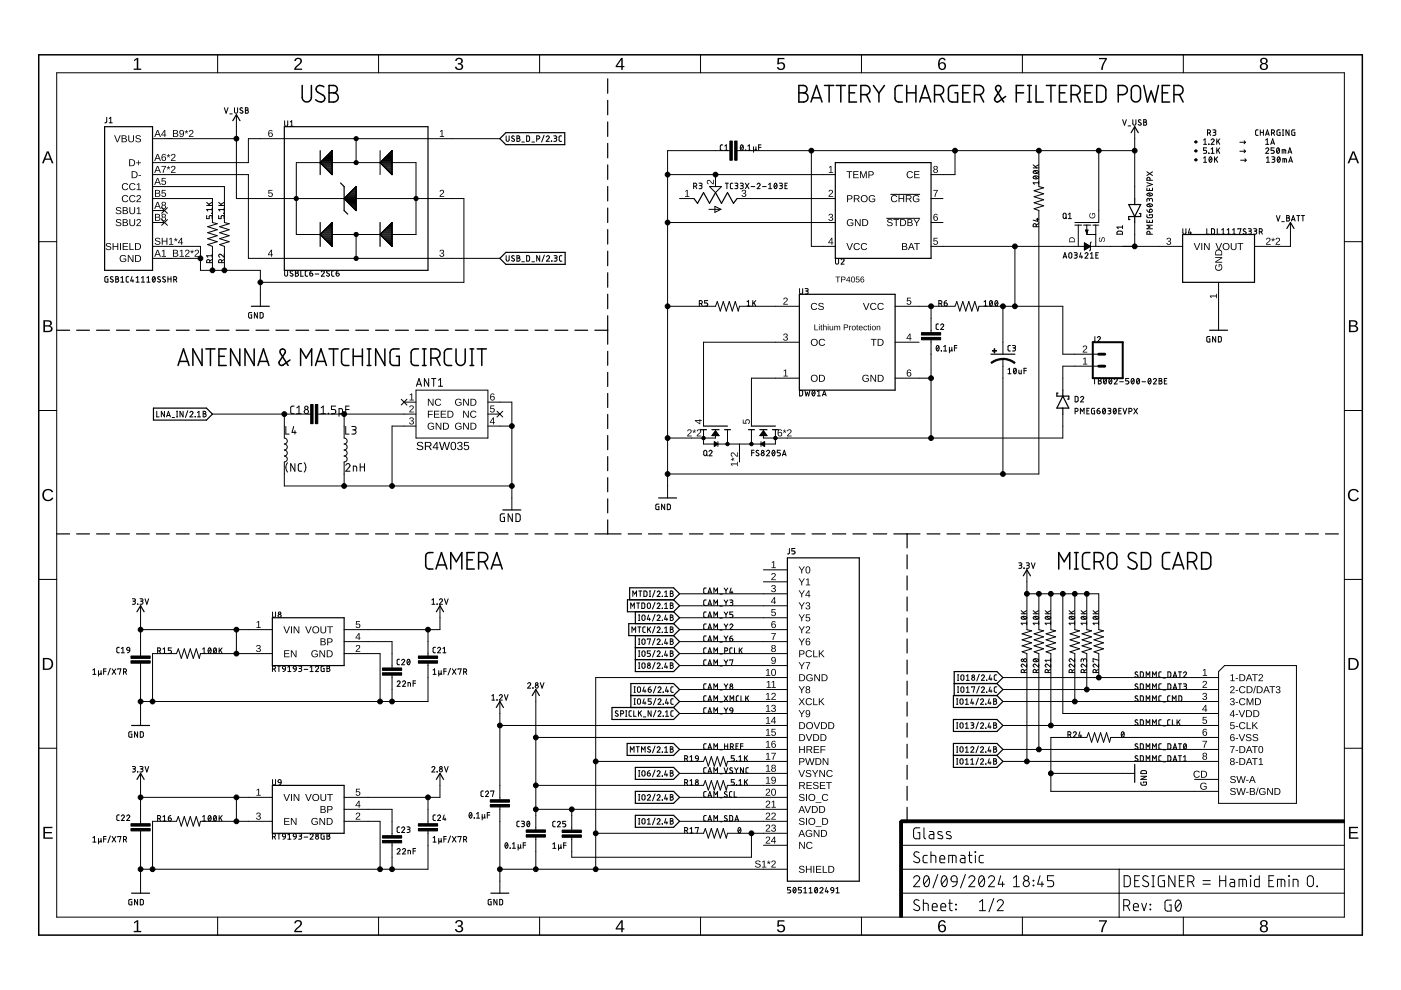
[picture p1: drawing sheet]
<svg xmlns="http://www.w3.org/2000/svg" width="297mm" height="210mm" viewBox="0 0 297 210" stroke-linecap="round" stroke-linejoin="round" font-family="sans-serif">
<g fill="none" stroke="#000" stroke-width=".21">
<path d="M12 15.4h273v179.1h-273zM46.1 11.6v3.8M80.3 11.6v3.8M114.4 11.6v3.8M148.5 11.6v3.8M182.6 11.6v3.8M216.8 11.6v3.8M250.9 11.6v3.8M22.6 24.9v1l-.4 .1M23.2 26h.6M23.2 25.1l.3-.2v1.1M32.3 39.6h15.3v7.6l1 .2-2 .7 2 .6-2 .6 2 .7-2 .6 2 .6-2 .7 1 .3v5.1"/>
<path d="M32.3 37h20.4v17.8h53.3M32.3 29.4h17.8M47.6 22.8l.3 1.2 .4-1.2M48.7 24.2h.5M49.7 22.8v1l.3 .2 .3-.2 .1-1M50.1 24.3v17.8h22.9M51.5 22.9h-.4l-.2 .2 .5 .4a.3 .3 0 0 1 0 .5 .3 .3 0 0 1-.4-.1h-.1M52 22.8l.6 .1v.4l-.3 .1 .4 .2-.2 .4h-.5zM52 23.4h.3M60.3 25.6v.9l.3 .3 .4-.2v-1M61.5 25.9l.3-.3v1.2M61.5 26.8h.7"/>
<path d="M67.9 34.5h-5.1v15.2h5.1M70.4 34.5h10.2M75.5 29.4v5.1M80.6 31.9v5.1M83.1 34.5h5.1v15.2h-5.1M106 29.4h-53.3v5.1h-20.4M107.3 28.8v1l.2 .2 .4-.2v-1M109 28.9l-.4-.1-.1 .3 .6 .5a.33 .33 0 0 1-.2 .4 .33 .33 0 0 1-.4-.2M109.6 28.8h.4l.2 .2-.3 .3 .4 .3-.2 .4h-.5zM109.6 29.3h.3M110.6 30.1h.6M111.7 28.8h.4l.2 .2v.8l-.2 .2h-.4z"/>
<path d="M112.8 30.1h.5M113.8 29.5l.6-.2v-.4l-.6-.1v1.2M115.4 28.7l-.6 1.4M115.8 29.1a.32 .32 0 0 1 .5-.3 .32 .32 0 0 1 .1 .5l-.6 .7h.7M116.9 30h.1M117.4 28.8h.5l.1 .2-.1 .3h-.4M117.7 29.3l.3 .1v.5l-.6 .1M119.1 28.8l-.4 .1-.2 .2 .1 .7 .5 .2M141.5 37h35.6M147.1 39.5l.6-.1v-.4l-.6-.2v1.2M147.5 39.5l.2 .5M148.2 38.8l.5 .1 .1 .1-.1 .3h-.4"/>
<path d="M148.5 39.3l.3 .2v.3l-.1 .2h-.5M150.4 39.6h2.6l-1.3 1.2zM151.7 37v2.6M153.2 30.7l-.4 .1-.1 .2v.7l.5 .2M153.7 31.9h.6M153.7 31l.3-.3v1.2M153.8 38.8h.6M154.1 38.8v1.2M154.7 31.9h-13.2v73.7M155.4 38.8l-.4 .1-.1 .2v.8l.5 .1M155.8 38.8l.5 .1 .1 .2-.1 .2-.4 .1M156.1 39.4l.3 .2v.3l-.6 .1"/>
<path d="M156.3 31.9h84.3M157 38.8l.4 .1 .2 .2-.2 .2-.3 .1M157.1 30.8l.1-.1a.58 .58 0 0 1 .4 .6 .58 .58 0 0 1-.4 .6l-.2-.6zM157.3 39.4l.3 .2-.1 .3-.5 .1M157.5 31l-.5 .6M158 38.8l.8 1.2M158.1 31.9h.1M158.6 31.9h.6M158.6 31l.3-.3v1.2M158.8 38.8l-.8 1.2M159.2 39.6h.8M159.8 31.6l.2 .3 .2-.1 .1-.2"/>
<path d="M159.8 31.1v1.2M160.3 31.1v.6l.1 .2M160.5 39.1a.32 .32 0 0 1 .5-.2 .32 .32 0 0 1 .1 .5l-.6 .6h.7M160.8 31.2h.6M161.4 30.7h-.6v1.2M161.7 39.6h.8M163 39.1l.3-.3v1.2M164.3 38.9a.58 .58 0 0 1 .5 .5 .58 .58 0 0 1-.5 .6l-.2-.6zM164.7 39.1l-.5 .7M165.2 38.8l.6 .1 .1 .2-.1 .2-.4 .1M165.6 39.4l.2 .1 .1 .3-.2 .2h-.5M166.4 39.4h.4"/>
<path d="M166.9 38.8h-.5v1.2h.5M172 31.9v20.3h5.1M202.5 31.9v5.1h-5.1M219.1 35.6h1.1M219.1 34.9l.7 .7M219.1 37.4a.66 .66 0 0 1 1.1 .3 .64 .64 0 0 1-.6 .3 .64 .64 0 0 1-.5-.5zM219.1 36.3a.66 .66 0 0 1 1.1 .3 .64 .64 0 0 1-.6 .2 .64 .64 0 0 1-.5-.4zM219.3 37.4l.7 .5M219.3 36.2l.7 .5M220.2 38.8h-1.1l.2 .3M220.2 34.9l-.7 .4M220.3 31.9v7.7l1 .2-2.1 .6 2.1 .7-2.1 .6 2.1 .7-2.1 .6 2.1 .6-2.1 .7 1.1 .3v55.9h-78.8"/>
<path d="M233 31.9v15.3h-5.1M238 25.4l.4 1.1 .4-1.1M239.2 26.7h.5M240.2 25.4v.8l.2 .3 .4-.1v-1M240.6 26.9v15.2M241.9 25.5l-.4-.1-.1 .2 .5 .5a.32 .32 0 0 1-.1 .5 .32 .32 0 0 1-.5-.2M242.5 25.4l.5 .1v.3l-.2 .1 .3 .3-.1 .3h-.5zM242.5 25.9h.3M243.2 39.9v.5h1.1v-.5M243.2 38.7l1.1 .4-1.1 .4M243.2 36.4l1.1 .8M243.7 40v.4"/>
<path d="M243.8 38.2v-.4l-.2-.2-.3 .1-.1 .5h1.1M244.3 36.4l-1.1 .8M255.2 29.7l.3-.3v1.2M255.2 33.5l.3-.2v1.1M255.2 30.6h.6M255.2 34.4h.6M255.8 31.3h-.6v.6h.4a.32 .32 0 0 1 .2 .3 .32 .32 0 0 1-.2 .3h-.4M256 28.2l.6-.1v-.4l-.6-.2v1.2M256.3 30.6h.1M256.3 32.4h.1M256.4 28.2l.3 .5M256.5 33.3a.58 .58 0 0 1 .5 .5 .58 .58 0 0 1-.5 .6l-.2-.6z"/>
<path d="M256.8 29.7a.32 .32 0 0 1 .4-.2 .32 .32 0 0 1 .1 .5l-.5 .6h.6M256.8 32.5h.6M256.8 31.6l.3-.3v1.2M256.9 33.5l-.5 .7M257.2 27.5l.5 .1 .1 .1-.1 .3-.4 .1M257.5 28.1l.2 .1v.4l-.5 .1M257.5 33.3v1.1M257.8 33.7l.4 .7M258 29.4v1.2M258 31.3v1.2M258.2 33.3l-.7 .7M258.2 29.9l.4 .7"/>
<path d="M258.2 31.8l.4 .7M258.6 29.4l-.6 .8M258.6 31.3l-.6 .8M262.9 30.2h1.2M262.9 32.1h1.2M263 34h1.2M263.8 29.8l.3 .4M263.8 31.7l.3 .4M263.9 33.7l.3 .3M264.1 30.2l-.3 .3M264.1 32.1l-.3 .3M264.2 34l-.3 .3"/>
<path d="M266.7 27.5l-.4 .1-.1 .2v.8l.5 .1M267.2 28.1h.7M267.2 27.5v1.2M267.9 27.5v1.2M268.3 28.7l.4-1.2 .4 1.2M268.4 31.6a.32 .32 0 0 1 .4-.2 .32 .32 0 0 1 .1 .5l-.5 .6h.6M268.4 30.6h.6M268.4 29.7l.3-.3v1.2M268.4 28.4h.6M268.5 34.4h.7M268.5 33.5l.3-.2v1.1M269.4 30.6l.4-1.2 .4 1.2"/>
<path d="M269.5 30.3h.6M269.6 28.2l.6-.1v-.4l-.6-.2v1.2M269.6 33.3h.6l.1 .2-.1 .2-.4 .1M270 28.2l.2 .5M270 33.8l.2 .1v.4l-.6 .1M270.2 31.3h-.7v.6h.4a.32 .32 0 0 1 .3 .3 .32 .32 0 0 1-.3 .3h-.4M270.8 31.4h.1a.58 .58 0 0 1 .4 .5 .58 .58 0 0 1-.4 .6l-.3-.6zM270.9 33.3h.1a.58 .58 0 0 1 .4 .5 .58 .58 0 0 1-.4 .6l-.2-.6zM271.2 31.6l-.5 .7M271.4 33.5l-.6 .7M271.4 27.5l-.6 .2v.9l.6 .1v-.6h-.2M271.8 32.5v-.8l.7 .1 .1 .7"/>
<path d="M271.9 27.5h.3M271.9 28.7h.3M272 34.4v-.7h.7l.1 .7M272 27.5v1.2M272.2 31.7v.8M272.4 33.7v.7M273.1 32.5l.4-1.2 .4 1.2M273.2 32.2h.6M273.2 34.4l.4-1.1 .4 1.1M273.3 27.5v1.2l-.7-1.2v1.2M273.3 34.1h.6M274.5 27.5l-.6 .2v.9l.6 .1v-.6h-.2"/>
<path d="M8.2 51.2h3.8M22.9 58.7l-.6 .1-.1 .8 .2 .2h.5v-.6h-.2M24 58.7h-.4l-.2 .2 .5 .4a.32 .32 0 0 1-.1 .5 .32 .32 0 0 1-.4-.2M24.5 58.7h.6v.4l-.3 .1 .4 .2-.2 .4h-.5zM24.5 59.2h.3M25.6 59.8h.7M25.6 58.9l.4-.2v1.1M27.3 58.7h-.4l-.1 .2v.7l.5 .2M28 58.7l-.3 .9h.7M28.2 59.3v.5M28.9 58.9l.3-.2v1.1M28.9 59.8h.6"/>
<path d="M30 59.8h.6M30 58.9l.3-.2v1.1M31.1 59.8h.7M31.1 58.9l.4-.2v1.1M32.3 47.2h2.6M32.3 54.8h10.2M32.3 42.1h12.7v5.1l1.1 .2-2.1 .7 2.1 .6-2.1 .6 2.1 .7-2.1 .6 2.1 .6-2.1 .7 1 .3v5.1M32.3 52.2h10.2v5.1h12.7v7.6M32.3 44.6h2.6M32.4 58.7h.1a.58 .58 0 0 1 .4 .5 .58 .58 0 0 1-.4 .6l-.2-.6zM32.9 58.9l-.6 .7M34 58.7h-.4l-.2 .2 .5 .4a.29 .29 0 0 1 0 .5 .29 .29 0 0 1-.4-.1l-.1-.1"/>
<path d="M34.3 44l1.2 1.2M34.3 46.6l1.2 1.2M35.1 58.7h-.3l-.3 .1v.2l.5 .3a.29 .29 0 0 1 0 .5 .29 .29 0 0 1-.4-.1l-.1-.1M35.5 44l-1.2 1.2M35.5 46.6l-1.2 1.2M35.6 59.2h.7M35.6 58.7v1.1M36.3 58.7v1.1M36.8 59.3l.6-.1 .1-.3-.2-.2h-.5v1.1M37.2 59.3l.3 .5M43.8 45.7v.7h.5v-.4a.32 .32 0 0 1 .4-.3 .32 .32 0 0 1 .3 .3v.4M43.8 43.6h1.2"/>
<path d="M43.8 42.9l.7 .7M44.5 55.7l-.2-.6h-.4l-.1 .6h1.2M45 45.2h.1M45 44.1v.6M45 53.9v.6M45 44.4h-1.2l.3 .3M45 42.9l-.7 .4M45 55l-.5 .3M45 54.2h-1.2l.3 .3M46.4 45.7v.7h.5v-.4a.32 .32 0 0 1 .3-.3 .32 .32 0 0 1 .3 .3v.4M46.4 43.6h1.1M46.4 42.9l.7 .7"/>
<path d="M47 55.7l-.1-.6h-.4l-.1 .6h1.1M47.5 45.3h.1M47.5 53.9v.6l-.6-.5a.33 .33 0 0 0-.5 .1 .33 .33 0 0 0 .2 .4M47.5 44.4h-1.1l.2 .3M47.5 44.1v.6M47.5 42.9l-.7 .4M47.5 55l-.5 .3M60.3 57.4l.1 1 .2 .1 .4-.1v-1M62.1 57.5l-.4-.1-.2 .3 .5 .4a.29 .29 0 0 1 0 .4 .29 .29 0 0 1-.4 0l-.1-.1M62.6 57.4h.5l.1 .2-.2 .3 .3 .3-.2 .3-.5 .1zM62.6 57.9h.4M63.8 57.4v1.2h.5"/>
<path d="M65.2 57.4h-.3l-.2 .3v.7l.5 .2M65.7 57.9h.4a.32 .32 0 0 1 .2 .4 .32 .32 0 0 1-.3 .3 .32 .32 0 0 1-.3-.4zM66.2 57.4l-.4 .2-.1 .3M66.8 58.1h.8M68.1 57.7a.32 .32 0 0 1 .5-.3 .32 .32 0 0 1 .1 .5l-.6 .7h.7M69.8 57.5l-.3-.1-.2 .2v.2l.4 .3a.29 .29 0 0 1 .1 .4 .29 .29 0 0 1-.5 0l-.1-.1M70.4 49.7h10.2M70.8 57.4h-.4l-.1 .3v.7l.5 .2M71.3 57.9h.4a.33 .33 0 0 1 .2 .4 .33 .33 0 0 1-.3 .3 .33 .33 0 0 1-.3-.4zM71.8 57.4l-.4 .2-.1 .3M75.5 42.1h22.9v17.8h-43.2M75.5 49.7v5.1"/>
<path d="M107.3 54.2v1l.2 .2 .4-.2v-1M109 54.3l-.4-.1-.1 .3 .5 .4a.29 .29 0 0 1 0 .4 .29 .29 0 0 1-.4 0l-.1-.1M109.6 54.2h.4l.2 .2-.3 .3 .4 .3-.2 .4h-.5zM109.6 54.7h.3M110.6 55.5h.6M111.7 54.2h.4l.2 .2v.8l-.2 .2h-.4zM112.8 55.5h.5M114.4 54.2v1.2l-.6-1.2v1.2M115.4 54.1l-.5 1.4M115.9 54.5a.32 .32 0 0 1 .4-.3 .32 .32 0 0 1 .1 .5l-.5 .7h.6M117 55.3h.1M117.5 54.2h.5l.1 .2-.1 .3h-.4"/>
<path d="M117.8 54.7l.2 .1 .1 .3-.2 .3h-.4M119.1 54.2l-.4 .1-.1 .2v.7l.5 .2M141.5 47.2h35.6M144.1 42.1h3M150.3 44.4h2.5M151.6 43.8l1.2 .6-1.2 .6zM156.3 42.1h20.8M163 40h.6M177.1 54.8l.1 1 .2 .2 .4-.2v-1M178.3 55.1a.32 .32 0 0 1 .5-.2 .32 .32 0 0 1 .1 .5l-.6 .6h.7M187.9 46.3h7.2M188.8 41.2h6.3"/>
<path d="M197.4 47.2h2.5M197.4 42.1h2.5M197.4 52.2h32.4M215.2 52.2v12.7M219.7 48.1l-.1-.6h-.4l-.1 .6h1.1M219.7 46.5h.5M220 46.3v.6l-.9-.2M220.2 47.4l-.5 .3M225.4 54.7l.4-1.1 .4 1.1M225.5 54.4h.6M225.5 45.3l.3-.1 .2 .2v.8l-.2 .2-.4-.2zM225.9 46.1l.3 .3"/>
<path d="M226.5 46.4h.7M226.5 45.4l.3-.2v1.2M226.7 53.6h.3l.2 .2v.7l-.2 .2-.4-.2zM227.8 53.6h.4l.2 .2-.1 .2-.4 .1M227.9 47.7h1.4M228.1 54.1l.2 .1 .1 .3-.2 .2h-.4M228.6 47.7v4.5M229.2 53.6l-.3 .9h.6M229.3 54.2v.5M229.7 47.7h1.6M229.9 51.5l1.3 .7-1.3 .8M229.9 51.5v1.5"/>
<path d="M229.9 53h.1M229.9 52.9h.2M229.9 52.7h.5M229.9 52.6h.6M229.9 52.5h.9M229.9 52.4h1M229.9 52.2h1.1M229.9 52h.9M229.9 51.9h.7M229.9 51.8h.5M229.9 51.7h.3M229.9 51.5h.1"/>
<path d="M230 53.8a.32 .32 0 0 1 .5-.2 .32 .32 0 0 1 .1 .5l-.6 .6h.7M230.2 48.8h.5l-.3 .7zM230.2 48.9h.4M230.3 49h.3M230.3 49.1h.2M230.3 49.3h.2M230.4 49.4h.1M230.4 47.7v2h1.9M230.4 49.5h.1M231.2 54.7h.6M231.2 53.8l.3-.2v1.1M231.4 51.3l-.2 .2v1.5l-.2 .2"/>
<path d="M231.7 47.7h1.3M232.3 47.7v4.5M232.3 54.1h.4M232.9 53.6h-.6v1.1h.6M236.9 49.1l.9-.1 .2 .2v.5h-1.2zM238 47.8v.7M238 48.2h-1.2l.3 .3M240.6 47.2v5M243.2 45.5l.1 .6 .8 .1 .2-.2v-.5h-.6v.2M243.2 44.5l.1 .3 .4 .2M243.2 46.7v.5h1.1v-.5M243.2 43.3a.66 .66 0 0 1 1.1 .3 .67 .67 0 0 1-1.1-.2z"/>
<path d="M243.2 41.1a.66 .66 0 0 1 1.1 .2 .67 .67 0 0 1-1.1-.2zM243.4 43.3l.7 .5M243.4 41l.7 .5M243.7 42.4l.2-.3h.3l.1 .6M243.7 42.6v-.4l-.3-.1-.2 .2v.4M243.7 46.8v.4M243.8 44.4a.33 .33 0 0 1 .5 .1 .33 .33 0 0 1-.3 .5h-.3zM243.8 49.7v-.5l-.2-.2-.3 .1-.1 .6h1.1M244.3 47.8h-1.1l.6 .3-.6 .4h1.1M250.7 52.2l-20.8 .1M250.8 48.5v.8l.2 .4 .4-.2v-1M252.2 48.5l-.2 .9h.6"/>
<path d="M252.4 49.1v.6M255.9 48.5v1.2h.5M256.9 48.5h.4l.2 .2v.8l-.2 .1-.4 .1zM258.1 48.5v1.2h.5M258.4 59.9v10.1M259 49.7h.7M259 48.7l.4-.2v1.2M260.2 49.7h.6M260.2 48.7l.3-.2v1.2M261.3 49.7h.7M261.3 48.7l.3-.2v1.2M262.5 48.6v-.1h.6l-.3 1.2"/>
<path d="M264.1 48.6a.29 .29 0 0 0-.4-.1 .29 .29 0 0 0 0 .5l.5 .3a.32 .32 0 0 1-.2 .4 .32 .32 0 0 1-.4-.2M264.7 48.5h.5l.1 .2-.1 .3h-.4M265 49l.2 .1 .1 .3-.2 .2-.4 .1M265.8 48.5h.5l.1 .2-.1 .3h-.4M266.1 49l.3 .1v.3l-.1 .2-.5 .1M267 49.1l.6-.1v-.3l-.1-.2h-.5v1.2M267.4 49.1l.3 .6M270.6 45.7l.4 1.2 .4-1.2M271.8 47h.5M272.8 45.7l.5 .1v.3l-.2 .1 .3 .3-.1 .3-.5 .1zM272.8 46.2h.3M273.6 47.2v5h-7.6"/>
<path d="M273.8 46.9l.4-1.2 .4 1.2M273.9 46.6h.6M274.9 45.7h.7M275.3 45.7v1.2M275.9 45.7h.7M276.2 45.7v1.2M285 51.2h3.8M53.4 66.3l-.7 .1v.8l.2 .2h.5v-.6h-.3M54.6 66.3v1.1l-.7-1.1v1.1M55.1 66.3h.5l.2 .2v.6l-.2 .3h-.5zM141.5 64.9h10.2l.4-1 .6 2.1 .7-2.1 .6 2.1 .6-2.1 .7 2.1 .6-2.1 .6 2.1 .3-1.1h12.7M148.3 64.4l.5-.1 .1-.3-.2-.2-.4-.1v1.2"/>
<path d="M148.7 64.4l.2 .5M150.1 63.7h-.7v.5h.4a.34 .34 0 0 1 .3 .4 .34 .34 0 0 1-.3 .3h-.4M158.4 64l.3-.3v1.2M158.4 64.9h.6M159.6 63.7v1.2M159.9 64.2l.3 .7M160.2 63.7l-.6 .7M169.5 72.6h-20.3v17.7M169.5 61.2v.8l.3 .4 .3-.2 .1-1M170.7 61.2h.5l.1 .2-.1 .3h-.4M171 61.7l.3 .1v.3l-.1 .2-.5 .1M189.8 64.9h12.7l.4-1 .6 2.1 .6-2.1 .7 2.1 .6-2.1 .6 2.1 .7-2.1 .6 2.1 .3-1.1h17.7v10.2h7.7"/>
<path d="M189.8 72.6h5.1M197.4 64.9v5.6M197.4 72.1v20.8M198.6 73.3h.2a.64 .64 0 0 1 .3 .6 .64 .64 0 0 1-.4 .5l-.2-.6zM199 68.7h-.4l-.1 .2v.9h.5M199.1 64.4l.5-.1v-.4l-.5-.2v1.2M199.1 73.5l-.6 .7M199.4 68.9a.32 .32 0 0 1 .5-.2 .32 .32 0 0 1 .1 .5l-.6 .6h.7M199.5 64.4l.2 .5M199.6 74.4h.1M200.1 74.4h.6M200.1 73.5l.3-.2v1.1"/>
<path d="M200.2 64.2h.4a.32 .32 0 0 1 .2 .4 .32 .32 0 0 1-.3 .3 .32 .32 0 0 1-.3-.3zM200.7 63.7l-.4 .2-.1 .3M201.3 74.2l.2 .2 .3-.2M201.3 73.6v1.2M201.8 73.6l.1 .8M202.4 73.8h.5M202.9 73.3h-.5v1.1M208.6 64.9h.7M208.6 64l.4-.3v1.2M209.9 63.8h.1a.58 .58 0 0 1 .4 .5 .58 .58 0 0 1-.4 .6l-.2-.6zM210.4 64l-.6 .6M211.1 63.8h.1a.58 .58 0 0 1 .4 .5 .58 .58 0 0 1-.4 .6l-.3-.6z"/>
<path d="M211.5 64l-.5 .6M212.6 64.9v10.2M212.6 76.1v24.4M213.7 78.3l.3-.2v1.1M213.7 79.2h.7M214.2 73.3h-.4l-.1 .2 .1 .8 .4 .1M214.7 73.3h.5l.1 .1-.1 .3-.4 .1M215 73.8l.2 .1 .1 .3-.2 .2h-.4M215 78.1h.2a.63 .63 0 0 1 .3 .6 .63 .63 0 0 1-.4 .5l-.2-.5zM215.4 78.3l-.5 .7M216 78.5v.6l.2 .1h.3v-.7M217.1 78.6h.5"/>
<path d="M217.6 78.1h-.5v1.1M232.1 71.4v.9l-.3 .2M232.7 71.6a.32 .32 0 0 1 .4-.2 .32 .32 0 0 1 .1 .5l-.5 .6h.6M233 77.6h-7.7v5.1M256.5 71.4l-.6 .1v.8l.1 .2h.5v-.6h-.2M257.7 71.4v1.1l-.6-1.1v1.1M258.3 71.4h.5l.1 .1 .1 .7-.2 .3h-.5zM8.2 87h3.8M33.2 87.2v1.2h.5M34.9 87.2v1.2l-.7-1.2v1.2M35.3 88.4l.4-1.2 .4 1.2M35.4 88.1h.6"/>
<path d="M36.5 88.5h.5M37.4 88.4h.3M37.4 87.2h.3M37.5 87.2v1.2M38.8 87.2v1.2l-.6-1.2v1.2M39.8 87.1l-.5 1.4M40.3 87.5a.32 .32 0 0 1 .4-.3 .32 .32 0 0 1 .1 .5l-.5 .7h.6M41.4 88.4h.1M41.9 88.4h.6M41.9 87.5l.3-.3v1.2M43.1 87.2l.5 .1v.3l-.2 .1 .3 .3-.2 .3-.4 .1zM43.1 87.7h.3"/>
<path d="M45 87.8h20.9M60.3 87.8v5.1a.63 .63 0 0 1 .6 .6 .63 .63 0 0 1-.6 .6 .63 .63 0 0 1 .6 .7 .63 .63 0 0 1-.6 .6 .63 .63 0 0 1 .6 .7 .63 .63 0 0 1-.6 .6 .63 .63 0 0 1 .6 .6 .63 .63 0 0 1-.6 .7v5h48.2M60.6 90.4v1.6h.7M61 98.1a1.56 1.56 0 0 0 0 2M62.3 90.4l-.4 1.3h.9M62.4 86.1h-.6l-.2 .4 .1 1 .1 .2h.6M62.5 98.3v1.6l-.9-1.6v1.6M62.5 91.3v.7M62.9 87.7h.9M62.9 86.5l.5-.4v1.6M64 98.3h-.5l-.3 .4 .1 1 .2 .2h.5M64.5 98.1a1.56 1.56 0 0 1 0 2"/>
<path d="M67.4 87.8h20.8M68.1 86.5l.4-.4v1.6M68.1 87.7h.9M69.6 87.6l.1 .1zM71.2 86.1h-.9v.7h.5a.45 .45 0 0 1 .4 .5 .45 .45 0 0 1-.4 .4h-.5M71.9 87.7l.7-.1v-.7l-.1-.2-.6-.1v1.7M73 87.8v5.1a.63 .63 0 0 1 .6 .6 .63 .63 0 0 1-.6 .6 .63 .63 0 0 1 .6 .7 .63 .63 0 0 1-.6 .6 .63 .63 0 0 1 .6 .7 .63 .63 0 0 1-.6 .6 .63 .63 0 0 1 .6 .6 .63 .63 0 0 1-.6 .7v5M73.3 98.7a.44 .44 0 0 1 .6-.4 .44 .44 0 0 1 .2 .7l-.8 .9h.9M73.3 86.8h.7M73.3 90.4v1.6h.7M74 86.1h-.7v1.6M74.6 90.4h.5a.36 .36 0 0 1 .4 .4 .36 .36 0 0 1-.4 .3h-.3"/>
<path d="M74.9 99.9v-1.1l.7 .2v.9M75.1 91.1a.44 .44 0 0 1 .4 .5 .44 .44 0 0 1-.4 .4h-.5M76.4 98.3v1.6M76.4 99h.9M77.3 98.3v1.6M85.1 84.6l1.2 1.3M85.7 85.3h2.5M86.3 84.6l-1.2 1.3M88.2 82.7h15.2v10.2h-15.2zM88.2 90.3h-5.1v12.7M88.3 81.9l.5-1.6 .6 1.6M88.4 81.5h.8"/>
<path d="M90.9 80.3v1.6l-.9-1.6v1.6M91.5 80.3h.9M91.9 80.3v1.6M93 80.6l.4-.3v1.6M93 81.9h.9M103.4 87.8h2.6M103.4 85.3h5.1v22.8M103.4 90.3h5.1M105.4 87.2l1.2 1.2M106.6 87.2l-1.2 1.2M149.2 91.1v3h15.2v-3M149.3 95.5h.3l.3 .3-.1 .7-.2 .1h-.3l-.1-.3z"/>
<path d="M149.7 96.4l.3 .2M150.3 95.7a.32 .32 0 0 1 .5-.2 .32 .32 0 0 1 .1 .5l-.6 .6h.7M151 92.3h1.4M151.1 92.2h1.2M151.2 92.1h1M151.3 91.9h.8M151.3 91.8h.8M151.4 91.7h.6M151.4 93.6l.8 .5-.8 .6zM151.4 94.6h.1M151.4 94.5h.3M151.4 94.4h.5"/>
<path d="M151.4 94.2h.7M151.4 94h.6M151.4 93.9h.4M151.4 93.7h.2M151.5 91.6h.4M151.6 91.5h.2M151.7 91.1v1.8h-10.2M151.7 91.4l.8 1h-1.6zM152.2 93.6v1.1M154.2 91.1v3M156.8 94.1v3.9M159.3 91.1v3"/>
<path d="M159.4 96h.5M159.9 95.5h-.5v1.1M160.9 95.6l-.4-.1-.2 .2 .5 .5a.32 .32 0 0 1-.1 .5 .32 .32 0 0 1-.4-.2M161.1 92.3h1.5M161.2 92.2h1.3M161.3 92.1h1.1M161.4 93.6v1.1M161.4 94.1l.7-.5v1.1zM161.4 91.9h.9M161.5 94.2h.6M161.5 91.8h.7M161.6 94h.5"/>
<path d="M161.6 91.7h.5M161.7 94.4h.4M161.7 91.6h.3M161.8 93.9h.3M161.8 91.5h.1M161.8 94.5h.3M161.9 91.4l.7 1h-1.5zM161.9 93.7h.2M162 94.6h.1M162.5 95.7a.32 .32 0 0 1 .5-.2 .32 .32 0 0 1 .1 .5l-.6 .6h.7M163.8 95.5h.1a.6 .6 0 0 1 .4 .6 .6 .6 0 0 1-.4 .5l-.2-.5zM164.3 95.7l-.6 .7"/>
<path d="M165.5 95.5h-.7v.5h.4a.34 .34 0 0 1 .3 .3 .34 .34 0 0 1-.3 .3h-.4M165.9 96.6l.4-1.1 .4 1.1M166 96.4h.6M169.5 80.2h-10.2v10.1M169.5 82.8h.5l.2 .2v.7l-.2 .2h-.5zM170.7 82.8l.2 1.1 .3-.7 .2 .7 .3-1.1M172.3 82.8h.1a.6 .6 0 0 1 .4 .6 .6 .6 0 0 1-.4 .5l-.3-.5zM172.7 83l-.5 .7M173.3 83.9h.6M173.3 83l.3-.2v1.1M174.4 83.9l.4-1.1 .4 1.1M174.5 83.7h.5"/>
<path d="M189.8 80.2h7.6M225.3 87.8v5.1h-63.4v-1.8M227.9 87.2h.5l.2-.2-.1-.3-.6-.1v1.2M227.9 84l.7 .2v.8l-.2 .2h-.5zM229.1 87.8v-1.2l.4 .6 .3-.6v1.2M229.1 84.3a.32 .32 0 0 1 .5-.2 .32 .32 0 0 1 .1 .5l-.6 .6h.7M230.4 87.1h.4M230.9 86.6h-.5v1.2h.5M231.8 80.2h.6M232.1 86.6l-.6 .1-.1 .8 .2 .2 .5 .1v-.7h-.2M232.1 80.2v1.2M232.6 87.1h.4a.33 .33 0 0 1 .2 .4 .33 .33 0 0 1-.3 .2 .33 .33 0 0 1-.3-.3z"/>
<path d="M232.9 80.2l.4 .1 .1 .1-.2 .4 .2 .1 .1 .3-.3 .2h-.3zM232.9 80.8h.3M233.1 86.6l-.4 .1-.1 .4M233.9 86.7l.1-.1a.6 .6 0 0 1 .4 .6 .6 .6 0 0 1-.4 .5l-.3-.5zM234.1 80.3l.1-.1a.6 .6 0 0 1 .4 .6 .6 .6 0 0 1-.4 .6l-.2-.6zM234.3 86.8l-.5 .7M234.5 80.5l-.5 .6M234.9 86.6h.4l.2 .2-.1 .3h-.4M235.2 87.1l.3 .1v.3l-.1 .2-.5 .1M235.2 80.3l.1-.1a.6 .6 0 0 1 .5 .6 .6 .6 0 0 1-.5 .6l-.2-.6zM235.7 80.5l-.5 .6M236.2 86.7l.1-.1a.6 .6 0 0 1 .4 .6 .6 .6 0 0 1-.4 .5l-.3-.5z"/>
<path d="M236.2 80.5a.32 .32 0 0 1 .5-.2 .32 .32 0 0 1 .1 .5l-.6 .6h.7M236.6 86.8l-.5 .7M237.2 87.1h.4M237.4 80.9h.8M237.7 86.6h-.5v1.2h.5M238.1 86.6l.4 1.2 .4-1.2M239.3 80.2h-.6v.6h.4a.33 .33 0 0 1 .2 .3 .33 .33 0 0 1-.2 .3h-.4M239.4 87.2l.5-.1v-.4l-.5-.1v1.2M240 80.3l.1-.1a.6 .6 0 0 1 .4 .6 .6 .6 0 0 1-.4 .6l-.3-.6zM240.4 86.6l.8 1.2M240.4 80.5l-.5 .6M241.1 80.3l.1-.1a.6 .6 0 0 1 .4 .6 .6 .6 0 0 1-.4 .6l-.2-.6z"/>
<path d="M241.2 86.6l-.8 1.2M241.6 80.5l-.6 .6M242.1 80.9h.8M243.5 80.3l.1-.1a.6 .6 0 0 1 .5 .6 .6 .6 0 0 1-.5 .6l-.2-.6zM244 80.5l-.5 .6M244.5 80.5a.32 .32 0 0 1 .5-.2 .32 .32 0 0 1 .1 .5l-.6 .6h.7M245.7 80.2l.6 .1v.3l-.2 .2 .3 .2-.2 .4h-.5zM245.7 80.8h.4M246.9 80.8h.3M247.4 80.2h-.5v1.2h.5M285 87h3.8M107 108.9h-.6l-.3 .3v1l.2 .4h.7v-.9h-.3"/>
<path d="M108.6 108.9v1.7l-.9-1.7v1.7M109.4 108.9l.6 .1 .3 .2v.9l-.3 .5h-.6zM139.7 106.9l-.6 .1v1l.6 .1v-.7h-.2M140.9 106.9v1.2l-.6-1.2v1.2M141.5 106.9h.4l.2 .2v.8l-.2 .1-.4 .1zM167.4 116.3v1l-.4 .2M168.6 116.3h-.7v.5h.4a.32 .32 0 0 1 .3 .3 .32 .32 0 0 1-.3 .4h-.4M216 119.3l.5 .1 .1 .1v.3l-.5 .1M216.3 119.9l.3 .1v.4l-.6 .1M217.6 119.3l.5 .1 .1 .1-.1 .3-.4 .1M217.9 119.9l.3 .2v.3l-.6 .1M218.7 119.3l.4 1.2 .4-1.2"/>
<path d="M8.2 122.9h3.8M25.3 137.2l-.4 .1-.1 .2v.7l.5 .2M25.7 138.4h.7M25.7 137.5l.4-.3v1.2M27 137.3h.4l.1 .6-.6-.1zM27.5 137.9l-.1 .3-.4 .2M28.1 127h.5l.1 .1-.1 .3-.4 .1M28.4 127.5l.2 .1 .1 .3-.2 .2h-.4M29.2 128.1h.1M29.7 127h.5l.1 .1v.3l-.5 .1M29.8 128.4v10.7M29.8 133.5h27.9"/>
<path d="M30 127.5l.2 .1 .1 .3-.2 .2h-.4M30.8 127l.3 1.1 .4-1.1M33.4 138l.6-.1 .1-.3-.2-.2h-.5v1.1M33.8 138l.3 .5M34.5 137.6l.4-.2v1.1M36.3 137.4h-.6v.5h.4a.34 .34 0 0 1 .2 .3 .34 .34 0 0 1-.2 .3M43 137.6l.3-.2v1.1M44.3 137.4a.58 .58 0 0 1 .5 .6 .58 .58 0 0 1-.5 .5l-.2-.6zM44.7 137.6l-.5 .7M45.4 137.4h.1a.58 .58 0 0 1 .4 .6 .58 .58 0 0 1-.4 .5l-.2-.6zM45.8 137.6l-.5 .7M46.5 137.4v1.1"/>
<path d="M46.7 137.8l.4 .7M47.1 137.4l-.6 .7M50.1 133.5v5.1M57.7 138.6h-15.2l-.3 1-.6-2-.6 2-.7-2-.6 2-.6-2-.7 2-.6-2-.4 1h-5.1v10.1M57.8 129.8v.9l.2 .2 .4-.2v-.9M73 138.6h7.6v10.1M73 136h10.1v5.6M84.7 139.8h-.4l-.1 .2 .1 .9h.4M86.4 139.8h.1a.58 .58 0 0 1 .5 .6 .58 .58 0 0 1-.5 .5l-.2-.5zM90.7 133.5v5.6M91.6 128.1h.6M91.6 127.2l.3-.2v1.1"/>
<path d="M92.3 137.2l-.4 .1-.1 .2 .1 .8 .4 .1M92.6 128.1h.1M92.8 137.5a.32 .32 0 0 1 .4-.2 .32 .32 0 0 1 .1 .5l-.5 .6h.6M93.2 127.2a.32 .32 0 0 1 .4-.2 .32 .32 0 0 1 .1 .5l-.5 .6h.6M93.3 128.4v5.1h-20.3M93.9 138.4h.7M93.9 137.5l.3-.3v1.2M94.2 127l.4 1.1 .4-1.1M133.7 129v-1.2l.4 .7 .4-.7v1.2M134 134.1v-1.2l.4 .7 .4-.7v1.2M134.2 126.5v-1.2l.4 .7 .4-.7v1.2M135 127.8h.6"/>
<path d="M135.2 132.9h.7M135.3 127.8v1.2M135.4 138h.3M135.4 131.6h.3M135.4 130.4h.3M135.4 136.6h.3M135.4 135.5h.3M135.4 139.2h.3M135.4 125.3h.7M135.5 130.4v1.2M135.5 135.5v1.1M135.5 138v1.2"/>
<path d="M135.6 132.9v1.2M135.7 125.3v1.2M136.1 127.8l.4 .1 .2 .1v.8l-.2 .2h-.4zM136.2 130.5l.3-.1 .2 .2v.8l-.2 .2-.3-.1-.1-.3zM136.2 135.5h.3l.2 .2v.7l-.2 .2h-.3l-.1-.3zM136.2 138.1l.3-.1 .2 .2v.8l-.2 .2-.3-.1-.1-.2zM136.5 125.3h.5l.2 .2v.8l-.2 .1-.5 .1zM136.8 132.9l-.4 .1-.1 .2v.7l.5 .2M137.2 135.6v-.1h.7l-.3 1.1M137.3 132.9v1.2M137.4 127.9l.2-.1 .3 .2v.8l-.3 .2-.2-.1-.2-.2zM137.5 130.4l-.3 .9h.7"/>
<path d="M137.6 133.4l.4 .7M137.7 125.3h.2M137.7 126.5h.2M137.7 131v.6M137.8 125.3v1.2M137.9 138h-.7v.5h.4a.34 .34 0 0 1 .3 .3 .34 .34 0 0 1-.3 .4h-.4M138 132.9l-.7 .7M138.9 125.2l-.6 1.4M138.9 127.7l-.6 1.4M138.9 130.3l-.6 1.4M138.9 132.8l-.6 1.4M138.9 135.3l-.6 1.5"/>
<path d="M138.9 137.9l-.6 1.4M139.3 125.6a.32 .32 0 0 1 .5-.3 .32 .32 0 0 1 .1 .5l-.6 .7h.7M139.3 128.1a.32 .32 0 0 1 .5-.2 .32 .32 0 0 1 .1 .5l-.6 .6h.7M139.3 130.6a.32 .32 0 0 1 .5-.2 .32 .32 0 0 1 .1 .5l-.6 .7h.7M139.3 133.2a.32 .32 0 0 1 .5-.3 .32 .32 0 0 1 .1 .5l-.6 .7h.7M139.3 135.7a.32 .32 0 0 1 .5-.2 .32 .32 0 0 1 .1 .5l-.6 .6h.7M139.3 138.3a.32 .32 0 0 1 .5-.3 .32 .32 0 0 1 .1 .5l-.6 .7h.7M140.4 126.5h.1M140.4 128.9h.1M140.4 131.5h.1M140.4 134h.1M140.4 136.6h.1"/>
<path d="M140.4 139.1h.1M140.9 126.5h.7M140.9 125.6l.3-.3v1.2M140.9 128.1l.3-.3v1.2M140.9 133.2l.3-.3v1.2M140.9 129h.7M140.9 134.1h.7M141.2 130.4l-.3 .9h.7M141.2 135.5l-.3 .9h.7M141.2 138l-.3 .9h.7M141.4 131v.6M141.4 136.1v.5"/>
<path d="M141.4 138.6v.6M142.1 125.3l.5 .1v.3l-.2 .1 .3 .3-.1 .3-.5 .1zM142.1 127.8l.4 .1 .2 .1-.1 .3-.2 .1 .3 .2-.1 .4h-.5zM142.1 130.4h.4l.2 .2-.1 .2-.2 .1 .3 .2-.1 .4-.5 .1zM142.1 132.9l.5 .1v.3l-.2 .1 .3 .3-.1 .4h-.5zM142.1 135.5l.5 .1v.3l-.2 .1 .3 .2-.1 .4h-.5zM142.1 138l.5 .1v.3l-.2 .1 .3 .3-.1 .3-.5 .1zM142.1 128.4h.3M142.1 125.8h.3M142.1 130.9h.3M142.1 133.4h.3M142.1 136h.3"/>
<path d="M142.1 138.5h.3M144.1 138.6h22.8M144.1 136h22.8M144.1 133.5h22.8M144.1 125.9h22.8M144.1 128.4h22.8M144.1 131h22.8M149.7 132.3h-.4l-.1 .2v.8l.5 .2M149.7 127.2l-.4 .1-.1 .2v.7l.5 .2M149.7 124.7h-.4l-.1 .2v.8l.5 .1M149.7 139.9h-.4l-.1 .3v.7l.3 .2M149.7 134.8l-.4 .1-.1 .2v.7l.5 .2"/>
<path d="M149.7 137.4h-.4l-.1 .2v.8l.3 .1M149.7 129.8h-.4l-.1 .2v.8l.5 .1M150.1 133.5l.4-1.2 .4 1.2M150.1 128.4l.4-1.2 .4 1.2M150.1 125.8l.4-1.1 .4 1.1M150.1 136l.4-1.2 .4 1.2M150.1 138.5l.4-1.1 .4 1.1M150.1 130.9l.4-1.1 .4 1.1M150.2 128.1h.6M150.2 133.2h.6M150.2 125.5h.6M150.2 135.7h.6"/>
<path d="M150.2 138.2h.6M150.2 130.6h.6M151.4 125.8v-1.1l.3 .6 .4-.6v1.1M151.4 128.4v-1.2l.3 .7 .4-.7v1.2M151.4 130.9v-1.1l.3 .6 .4-.6v1.1M151.4 133.5v-1.2l.3 .6 .4-.6v1.2M151.4 136v-1.2l.3 .7 .4-.7v1.2M151.4 138.5v-1.1l.3 .6 .4-.6v1.1M152.6 133.6h.5M152.6 128.5h.5M152.6 126h.5M152.6 136.1h.5"/>
<path d="M152.6 138.7h.5M152.6 131h.5M153.5 132.3l.4 .5M153.5 127.2l.4 .6M153.5 124.7l.4 .5M153.5 139.9l.4 .6M153.5 134.8l.4 .6M153.5 129.8l.4 .5M153.6 138l.6-.1 .1-.3-.2-.2h-.5v1.1M153.9 125.2v.6M153.9 127.8v.6M153.9 130.3v.6"/>
<path d="M153.9 132.8v.7M153.9 135.4v.6M154.3 132.3l-.4 .5M154.3 127.2l-.4 .6M154.3 124.7l-.4 .5M154.3 139.9l-.4 .6M154.3 134.8l-.4 .6M154.3 129.8l-.4 .5M154.7 132.5a.32 .32 0 0 1 .5-.2 .32 .32 0 0 1 .1 .5l-.6 .7h.7M154.7 127.2h.5l.2 .2-.2 .3h-.3M154.7 135.3h.4a.33 .33 0 0 1 .3 .4 .33 .33 0 0 1-.4 .3 .33 .33 0 0 1-.3-.3zM155 124.7l-.3 .9h.7"/>
<path d="M155.1 127.7l.3 .3-.1 .2-.6 .2M155.2 125.3v.5M155.3 134.8l-.4 .2-.2 .3M155.3 137.4h-.4l-.2 .2v.8l.3 .1M155.4 129.8h-.7v.5h.4a.34 .34 0 0 1 .3 .3 .34 .34 0 0 1-.3 .3h-.4M155.7 137.4v1.1M156.7 137.4v1.1M157 137.8l.4 .7M157.4 137.4l-.7 .7M161.9 120.8h5M161.9 123.4h5M216.5 130.1h1.2"/>
<path d="M216.5 129.5l.7 .6M216.6 130.8a.68 .68 0 0 1 1.1 .3 .63 .63 0 0 1-.7 .2 .63 .63 0 0 1-.5-.4zM216.8 130.7l.6 .6M217.1 120.4h.1M217.7 132.1h-1.2l.3 .4M217.7 131.8v.7M217.7 129.5l-.7 .4M217.7 120.8v12.7l1 .3-2 .6 2 .6-2 .7 2 .6-2 .6 2 .7-2 .6 1 .4v22.8M217.7 125.9h15.3v7.6l1 .3-2.1 .6 2.1 .6-2.1 .7 2.1 .6-2.1 .6 2.1 .7-2.1 .6 1.1 .4v5.1M219.1 130.1h1.1M219.1 129.5l.7 .6M219.1 130.8a.68 .68 0 0 1 1.1 .3 .63 .63 0 0 1-.6 .2 .63 .63 0 0 1-.5-.4z"/>
<path d="M219.1 139.8a.66 .66 0 0 1 1.1 .3 .63 .63 0 0 1-.6 .2 .63 .63 0 0 1-.5-.4zM219.3 130.7l.7 .6M219.3 139.7l.7 .6M220.2 132.1h-1.1l.2 .4M220.2 129.5l-.7 .4M220.3 125.9v7.6l1 .3-2.1 .6 2.1 .6-2.1 .7 2.1 .6-2.1 .6 2.1 .7-2.1 .6 1.1 .4v20.3M221.6 130.1h1.2M221.6 129.5l.7 .6M221.7 130.8a.68 .68 0 0 1 1 .3 .63 .63 0 0 1-.6 .2 .63 .63 0 0 1-.5-.4zM221.8 130.7l.7 .6M222.8 132.1h-1.2l.2 .4M222.8 129.5l-.8 .4"/>
<path d="M222.8 140h-1.2l.2 .3M222.8 125.9v7.6l1 .3-2 .6 2 .6-2 .7 2 .6-2 .6 2 .7-2 .6 1 .4v15.2M225.3 125.9v25.4h33.1M226.7 130.1h1.1M226.7 129.5l.7 .6M226.7 130.8a.68 .68 0 0 1 1.1 .3 .63 .63 0 0 1-.6 .2 .63 .63 0 0 1-.5-.4zM226.9 130.7l.7 .6M227.8 139.7v.6l-.6-.5a.32 .32 0 0 0-.5 .1 .32 .32 0 0 0 .2 .4M227.8 132.1h-1.1l.2 .4M227.8 131.8v.7M227.8 129.5l-.7 .4M227.9 125.9v7.6l1 .3-2 .6 2 .6-2 .7 2 .6-2 .6 2 .7-2 .6 1 .4v10.1"/>
<path d="M229.2 130.1h1.2M229.2 129.5l.7 .6M229.3 130.8a.68 .68 0 0 1 1.1 .3 .63 .63 0 0 1-.7 .2 .63 .63 0 0 1-.5-.4zM229.5 130.7l.6 .6M229.7 140l.1-.3h.3l.2 .1 .1 .5M230.4 132.1h-1.2l.3 .4M230.4 131.8v.7M230.4 129.5l-.7 .4M230.4 125.9v7.6l1 .3-2 .6 2 .6-2 .7 2 .6-2 .6 2 .7-2 .6 1 .4v7.6M231.8 130.1h1.1M231.8 129.5l.7 .6M231.8 130.8a.68 .68 0 0 1 1.1 .3 .65 .65 0 0 1-.6 .2 .65 .65 0 0 1-.5-.4z"/>
<path d="M232 130.7l.6 .6M232.9 132.1h-1.1l.2 .4M232.9 131.8v.7M232.9 129.5l-.7 .4M232.9 140l-1.1-.3v.6h.1M285 122.9h3.8M8.2 158.6h3.8M19.7 142.1l.3-.3v1.2M19.7 143h.6M20.9 142.7l.2 .3 .3-.3M20.9 142.2v1.2M21.4 142.2l.1 .8"/>
<path d="M22 142.3h.5M22.5 141.8h-.5v1.2M23.4 141.7l-.5 1.4M23.8 141.8l.8 1.2M24.6 141.8l-.8 1.2M25 141.9v-.1h.6l-.3 1.2M26.2 142.5l.6-.2v-.2l-.2-.3h-.4v1.2M26.6 142.5l.2 .5M28 155.2l-.7 .1v.8l.2 .2h.5v-.6h-.2M29.2 155.2v1.1l-.7-1.1v1.1M29.7 155.2h.5l.2 .1v.8l-.2 .2h-.5zM29.8 140.6v13.2"/>
<path d="M57.8 141.9l.5-.2v-.4l-.5-.1v1.2M58.1 141.9l.3 .5M58.8 141.2h.7M59.1 141.2v1.2M60 141.3h.4l.1 .6-.5-.1zM60.5 141.9l-.2 .4-.3 .1M61 141.5l.4-.3v1.2M61 142.4h.7M62.3 141.3h.4l.1 .6-.5-.1zM62.8 141.9l-.2 .4-.3 .1M63.3 141.2h.4l.3 .2-.2 .3h-.4M63.6 141.7l.4 .3-.1 .3-.6 .1"/>
<path d="M64.5 141.9h.8M65.7 142.4h.7M65.7 141.5l.4-.3v1.2M66.9 141.5a.33 .33 0 0 1 .4-.3 .33 .33 0 0 1 .2 .5l-.6 .7h.6M68.7 141.2l-.6 .1v.8l.1 .3h.5v-.7h-.2M69.3 141.2l.5 .1v.3l-.2 .1 .4 .3-.2 .3-.5 .1zM69.3 141.7h.3M83.1 143.2v5.5M84.2 144.6a.32 .32 0 0 1 .4-.2 .32 .32 0 0 1 .2 .5l-.6 .6h.6M85.2 140a.32 .32 0 0 1 .4-.2 .32 .32 0 0 1 .1 .5l-.5 .6h.6M85.3 144.6a.32 .32 0 0 1 .5-.2 .32 .32 0 0 1 .1 .5l-.6 .6h.7M86.5 145.5v-.8l.5 .1v.7"/>
<path d="M86.9 140l-.5 .7M87.6 144.9h.5M88.1 144.4h-.5v1.1M90.7 140.6v8.1h-60.9M91.8 143h.7M91.8 142.1l.3-.3v1.2M93 142.7l.2 .3 .3-.3M93 142.2v1.2M93.5 142.2v.7l.2 .1M94.1 142.3h.5M94.6 141.8h-.5v1.2M95.5 141.7l-.5 1.4"/>
<path d="M95.9 141.8l.8 1.2M96.7 141.8l-.8 1.2M97.1 141.9v-.1h.7l-.4 1.2M98.3 142.5l.6-.2v-.2l-.1-.3h-.5v1.2M98.7 142.5l.3 .5M104.3 147.5l.3-.2v1.1M104.3 148.4h.6M105.3 148.4h.1M105.9 147.5a.32 .32 0 0 1 .4-.2 .32 .32 0 0 1 .1 .5l-.5 .6h.6M106 148.7v20.9M106 153.8h60.9M106.9 147.3l.4 1.1 .4-1.1"/>
<path d="M111.9 145a.32 .32 0 0 1 .4-.3 .32 .32 0 0 1 .1 .5l-.5 .7h.6M113 145.9h.1M113.6 156.4h53.3M113.6 146.2v29.8M114.6 144.7l.3 1.2 .4-1.2M131 150.8l-.4-.1-.1 .3 .5 .4a.32 .32 0 0 1-.1 .5 .32 .32 0 0 1-.5-.2M131.6 151.3l.6-.1v-.4l-.6-.1v1.2M132.7 150.7h.2M132.7 151.9h.2M132.8 150.7v1.2M133.6 159.5v-1.2l.4 .7 .4-.7v1.2M133.9 150.7h-.4l-.1 .3v.8l.5 .1"/>
<path d="M134.4 150.7v1.2h.5M134.4 146.8h.3M134.4 145.6h.3M134.4 149.3h.3M134.4 148.2h.3M134.6 145.6v1.2M134.6 148.2v1.1M134.9 158.3h.7M135.2 158.3v1.2M135.3 145.7l.3-.1 .2 .3v.6l-.2 .3-.3-.1-.2-.2zM135.3 148.2h.3l.2 .3v.5l-.2 .3h-.3l-.2-.3zM135.4 150.7v1.2"/>
<path d="M135.4 141.7h.3M135.4 140.5h.3M135.5 140.5v1.2M135.6 151.2l.4 .7M136 150.7l-.6 .7M136 159.5v-1.2l.4 .7 .4-.7v1.2M136.2 140.6l.3-.1 .2 .2v.8l-.2 .2-.3-.1-.1-.2zM136.4 152h.5M136.6 145.6l-.3 .9h.6M136.6 148.2l-.3 .9h.6M136.8 146.3v.5M136.8 148.8v.5"/>
<path d="M137.4 146.1h.4a.33 .33 0 0 1 .3 .4 .33 .33 0 0 1-.4 .3 .33 .33 0 0 1-.3-.3zM137.9 158.4l-.4-.1-.2 .3 .5 .4a.32 .32 0 0 1 0 .5 .32 .32 0 0 1-.5-.2M138 145.6l-.4 .2-.2 .3M138 150.7v1.2l-.6-1.2v1.2M138.1 148.2h-.7v.5h.4a.34 .34 0 0 1 .3 .3 .34 .34 0 0 1-.3 .3h-.4M138.9 140.4l-.6 1.4M138.9 158.2l-.6 1.4M139.1 150.6l-.6 1.4M139.1 145.5l-.6 1.4M139.1 148l-.6 1.5M139.3 140.8a.32 .32 0 0 1 .5-.2 .32 .32 0 0 1 .1 .5l-.6 .6h.7M139.3 158.6a.32 .32 0 0 1 .5-.3 .32 .32 0 0 1 .1 .5l-.6 .7h.7"/>
<path d="M139.5 151a.32 .32 0 0 1 .5-.3 .32 .32 0 0 1 .1 .5l-.6 .7h.6M139.5 145.9a.32 .32 0 0 1 .5-.3 .32 .32 0 0 1 .1 .5l-.6 .7h.6M139.5 148.4a.32 .32 0 0 1 .5-.2 .32 .32 0 0 1 .1 .5l-.6 .6h.6M140.4 141.7h.1M140.4 159.4h.1M140.6 151.9h.1M140.6 146.7h.1M140.6 149.3h.1M140.9 158.6l.3-.3v1.2M140.9 159.5h.7M141.1 151.9h.7M141.1 151l.3-.3v1.2"/>
<path d="M141.2 140.5l-.3 1h.7M141.4 145.6l-.3 .9h.7M141.4 148.2l-.3 .9h.7M141.4 141.2v.5M141.6 146.3v.5M141.6 148.8v.5M142.1 140.5l.5 .1v.4l-.2 .1 .3 .2-.1 .4h-.5zM142.1 158.3l.5 .1 .1 .2-.3 .2 .3 .3-.1 .3-.5 .1zM142.1 158.8h.3M142.1 141.1h.3M142.7 150.7h-.3l-.2 .3 .1 .7 .4 .2M142.7 145.6h-.3l-.2 .3 .1 .7 .4 .2"/>
<path d="M142.7 148.2h-.3l-.2 .2 .1 .8 .4 .1M144.1 141.1h22.8M144.1 146.2h22.8M144.1 148.7h22.8M144.1 151.3h22.8M144.1 158.9h22.8M149.7 157.7h-.4l-.1 .2v.8l.5 .2M149.7 150.1h-.4l-.1 .2v.8l.5 .1M149.7 145h-.4l-.1 .2v.8l.5 .2M149.7 147.5l-.4 .1-.1 .2v.7l.5 .2M150.1 158.9l.4-1.2 .4 1.2M150.1 151.2l.4-1.1 .4 1.1"/>
<path d="M150.1 146.2l.4-1.2 .4 1.2M150.1 148.7l.4-1.2 .4 1.2M150.1 141.1l.4-1.2 .4 1.2M150.2 158.6h.6M150.2 150.9h.6M150.2 145.9h.6M150.2 148.4h.6M150.2 140.8h.6M151.4 141.1v-1.2l.3 .6 .4-.6v1.2M151.4 146.2v-1.2l.3 .6 .4-.6v1.2M151.4 148.7v-1.2l.3 .7 .4-.7v1.2M151.4 151.2v-1.1l.3 .6 .4-.6v1.1"/>
<path d="M151.4 158.9v-1.2l.3 .6 .4-.6v1.2M152.6 141.2h.5M152.6 159h.5M152.6 151.4h.5M152.6 146.3h.5M152.6 148.8h.5M153.5 150.1l.4 .5M153.5 145l.4 .5M153.5 147.5l.8 1.2M153.6 157.7v1.2M153.6 158.2h.7M153.9 140.5v.6"/>
<path d="M153.9 145.5v.7M153.9 150.6v.6M154.3 157.7v1.2M154.3 150.1l-.4 .5M154.3 145l-.4 .5M154.3 147.5l-.8 1.2M154.7 140v-.1h.7l-.3 1.2M154.8 148.7v-1.2l.4 .7 .4-.7v1.2M154.9 158.3h.4l.2-.2-.1-.3-.5-.1v1.2M154.9 150.1h.4l.1 .6-.6-.1zM155.2 158.3l.3 .6M155.4 150.7l-.2 .4-.3 .1"/>
<path d="M156 158.2h.4M156.5 157.7h-.5v1.2h.5M156.6 147.5l-.4 .1-.1 .2v.7l.5 .2M157 158.2h.5M157.1 147.5v1.2h.5M157.5 157.7h-.5v1.2M158.1 147.5v1.2M158.4 148l.3 .7M158.7 147.5l-.6 .7M166.9 143.7h-40.6v40.6M202.8 158.3h.3M202.8 159.5h.3"/>
<path d="M202.8 149.3h.3M202.8 148.2h.3M202.8 154.4h.3M202.8 153.2h.3M202.9 148.2v1.1M202.9 153.2v1.2M202.9 158.3v1.2M203 146.8h.3M203 145.6h.3M203 144.3h.3M203 143.1h.3M203.1 143.1v1.2"/>
<path d="M203.1 145.6v1.2M203.6 148.3l.2-.1 .4 .1-.1 1h-.3l-.2-.2zM203.6 153.4l.2-.2 .4 .2v.7l-.3 .3-.3-.2zM203.6 158.5l.2-.2 .4 .2v.7l-.3 .3-.3-.2zM203.8 143.3l.2-.2 .3 .2v.8l-.2 .2-.3-.2zM203.8 145.8l.2-.2 .3 .2v.8l-.2 .2-.3-.2zM204.7 159.5h.6M204.7 149.3h.6M204.7 148.4l.3-.2v1.1M204.7 153.5l.3-.3v1.2M204.7 158.6l.3-.3v1.2M204.7 154.4h.6"/>
<path d="M204.9 146.8h.6M204.9 144.3h.6M204.9 143.3l.3-.2v1.2M204.9 145.9l.3-.3v1.2M205.8 153.2l.5 .1 .2 .1-.2 .3-.3 .1M205.8 158.6a.32 .32 0 0 1 .5-.3 .32 .32 0 0 1 .1 .5l-.6 .7h.7M206 145.8v-.2h.7l-.4 1.2M206.1 148.2l-.3 .9h.7M206.1 153.8l.3 .1 .1 .3-.2 .2h-.5M206.3 148.8v.5M207.4 148l-.5 1.5M207.4 153.1l-.5 1.4"/>
<path d="M207.4 158.2l-.5 1.4M207.6 143l-.5 1.4M207.6 145.5l-.5 1.4M207.9 148.4a.32 .32 0 0 1 .4-.2 .32 .32 0 0 1 .1 .5l-.5 .6h.6M207.9 153.5a.32 .32 0 0 1 .4-.2 .32 .32 0 0 1 .1 .5l-.5 .6h.6M207.9 158.6a.32 .32 0 0 1 .4-.3 .32 .32 0 0 1 .1 .5l-.5 .7h.6M208.1 143.3a.32 .32 0 0 1 .4-.2 .32 .32 0 0 1 .1 .5l-.5 .7h.6M208.1 145.9a.32 .32 0 0 1 .4-.3 .32 .32 0 0 1 .1 .5l-.5 .7h.6M209 159.5h.1M209 149.3h.1M209 154.3h.1M209.2 146.8h.1"/>
<path d="M209.2 144.3h.1M209.7 148.2l-.2 .9h.6M209.7 153.2l-.2 1h.6M209.7 158.3l-.2 .9h.6M209.9 145.6l-.2 .9h.6M209.9 143.1l-.2 .9h.6M209.9 148.8v.5M209.9 153.9v.5M209.9 159v.5M210.1 143.7v.6M210.1 146.3v.5M210.7 148.2h.4l.2 .2-.3 .3 .3 .2-.2 .4h-.4z"/>
<path d="M210.7 153.2l.4 .1 .2 .1-.3 .4 .3 .2-.2 .4h-.4zM210.7 158.3h.4l.2 .2-.3 .3 .3 .3-.2 .3-.4 .1zM210.7 158.8h.3M210.7 148.7h.3M210.7 153.8h.3M211.3 143.1h-.4l-.1 .2v.8l.5 .2M211.3 145.6h-.4l-.1 .3v.7l.5 .2M212.6 143.7h45.8M212.6 146.2h45.8M212.6 148.7h45.8M212.6 153.8h45.8M212.6 158.9h45.8"/>
<path d="M217.1 142.6l-.1-.6h-.4l-.1 .6h1.2M217.7 140.8v.7l-.7-.6a.32 .32 0 0 0-.5 .1 .32 .32 0 0 0 .3 .5M217.7 141.9l-.6 .3M219.3 141.5a.32 .32 0 0 1-.2-.5 .32 .32 0 0 1 .5-.1l.6 .6M219.7 142.6l-.1-.6h-.4l-.1 .6h1.1M220.2 141.9l-.5 .3M221.8 141.5a.32 .32 0 0 1-.2-.5 .32 .32 0 0 1 .5-.1l.7 .6M222.2 142.6l-.1-.6h-.4l-.1 .6h1.2M222.8 141.9l-.6 .3M226.4 155.8h.5l.2-.3-.1-.2-.6-.1v1.1M226.8 155.8l.3 .5M227.3 142.6l-.1-.6h-.4l-.1 .6h1.1"/>
<path d="M227.6 155.4a.32 .32 0 0 1 .4-.2 .32 .32 0 0 1 .1 .5l-.5 .6h.6M227.8 140.8v.7l-.6-.6a.32 .32 0 0 0-.5 .1 .32 .32 0 0 0 .2 .5M227.8 141.9l-.5 .3M229 155.2l-.3 .9h.6M229.2 155.8v.5M229.7 140.2v-.4l-.3-.1-.2 .1v.5M229.8 142.6l-.1-.6h-.4l-.1 .6h1.2M230.4 140.8v.7l-.7-.6a.32 .32 0 0 0-.5 .1 .32 .32 0 0 0 .3 .5M230.4 141.9l-.6 .3M232.4 142.6l-.1-.6h-.4l-.1 .6h1.1M232.9 140.8v.7l-.6-.6a.32 .32 0 0 0-.6 .1 .32 .32 0 0 0 .3 .5M232.9 141.9l-.5 .3"/>
<path d="M237.9 155.2h.1a.64 .64 0 0 1 .4 .5 .64 .64 0 0 1-.4 .6l-.3-.6zM238.3 155.4l-.5 .7M241.2 142.5h-.4l-.1 .2 .5 .4a.29 .29 0 0 1 0 .5 .29 .29 0 0 1-.5-.1l-.1-.1M241.2 145.1l-.4-.1-.1 .2 .5 .5a.29 .29 0 0 1 0 .4 .29 .29 0 0 1-.5 0l-.1-.1M241.2 147.6h-.4l-.1 .2 .5 .4a.29 .29 0 0 1 0 .4 .29 .29 0 0 1-.5 0l-.1-.1M241.2 152.7l-.4-.1-.1 .3 .5 .4a.29 .29 0 0 1 0 .4 .29 .29 0 0 1-.5 0l-.1-.1M241.2 157.8l-.4-.1-.1 .2 .5 .5a.29 .29 0 0 1 0 .4 .29 .29 0 0 1-.5 0l-.1-.1M241.8 142.5h.4l.2 .1v.7l-.2 .3h-.4zM241.8 145h.4l.2 .2v.6l-.2 .3-.4 .1zM241.8 147.5l.4 .1 .2 .1v.7l-.2 .3h-.4zM241.8 152.6h.4l.2 .2v.8l-.2 .2h-.4zM241.8 157.7h.4l.2 .2v.7l-.2 .2-.4 .1z"/>
<path d="M243 143.6v-1.1l.4 .6 .4-.6v1.1M243 146.2v-1.2l.4 .6 .4-.6v1.2M243 148.7v-1.2l.4 .7 .4-.7v1.2M243 153.8v-1.2l.4 .6 .4-.6v1.2M243 158.9v-1.2l.4 .6 .4-.6v1.2M244.4 143.6v-1.1l.4 .6 .4-.6v1.1M244.4 146.2v-1.2l.4 .6 .4-.6v1.2M244.4 148.7v-1.2l.4 .7 .4-.7v1.2M244.4 153.8v-1.2l.4 .6 .4-.6v1.2M244.4 158.9v-1.2l.4 .6 .4-.6v1.2M246.2 142.5h-.4l-.1 .2 .1 .8 .4 .1M246.2 145h-.4l-.1 .2 .1 .9 .4 .1"/>
<path d="M246.2 147.5l-.4 .1-.1 .2 .1 .8 .4 .1M246.2 152.6h-.4l-.1 .3 .1 .8 .4 .1M246.2 157.7h-.4l-.1 .2 .1 .9 .4 .1M246.6 159h.5M246.6 146.3h.5M246.6 148.8h.5M246.6 143.7h.5M246.6 153.9h.5M247.6 142.5h.5l.1 .1v.7l-.1 .3h-.5zM247.6 145h.5l.1 .2v.6l-.1 .3-.5 .1zM247.6 157.7h.5l.1 .2v.7l-.1 .2-.5 .1zM248.1 147.5l-.4 .1-.1 .2v.8l.5 .1"/>
<path d="M248.1 152.6h-.4l-.1 .3v.8l.5 .1M248.6 148.7v-1.2l.4 .7 .3-.7v1.2M248.6 152.6v1.2h.5M248.7 143.6l.4-1.1 .4 1.1M248.7 146.2l.4-1.2 .4 1.2M248.7 158.9l.4-1.2 .4 1.2M248.8 158.6h.6M248.8 145.9h.6M248.8 143.3h.6M249.6 152.6v1.2M249.8 153.1l.4 .7M249.9 142.5h.6"/>
<path d="M249.9 157.7h.6M249.9 145h.6M249.9 147.5l.5 .1 .1 .1 .1 .7-.2 .3h-.5zM250.2 142.5v1.1M250.2 145v1.2M250.2 157.7v1.2M250.2 152.6l-.6 .7M250.9 142.7a.32 .32 0 0 1 .5-.2 .32 .32 0 0 1 .1 .5l-.6 .6h.7M250.9 145h.5l.2 .2-.2 .3h-.4M251.1 157.8v-.1a.58 .58 0 0 1 .5 .6 .58 .58 0 0 1-.5 .5l-.2-.5zM251.2 145.5l.4 .3-.1 .2-.6 .2M251.5 157.9l-.5 .7"/>
<path d="M258.4 156.4h-22.9l-.3 1-.6-2.1-.6 2.1-.7-2.1-.6 2.1-.6-2.1-.7 2.1-.6-2.1-.4 1.1h-7.6v11.4h35.6M259.6 141.1h15.3v29.2h-16.5v-27.9zM285 158.6h3.8M19.7 177.6l.3-.2v1.1M19.7 178.5h.6M20.9 178.3l.2 .2 .3-.2M20.9 177.8v1.1M21.4 177.8l.1 .7M22 177.9h.5M22.5 177.4h-.5v1.1M23.4 177.2l-.5 1.5M23.8 177.4l.8 1.1"/>
<path d="M24.6 177.4l-.8 1.1M25 177.5v-.1h.6l-.3 1.1M25.3 172.8h-.4l-.1 .3v.7l.5 .2M25.7 173.1a.32 .32 0 0 1 .5-.3 .32 .32 0 0 1 .1 .5l-.6 .7h.7M26.2 178l.6-.1v-.4l-.6-.1v1.1M26.6 178l.2 .5M26.9 173.1a.32 .32 0 0 1 .4-.3 .32 .32 0 0 1 .1 .5l-.5 .7h.6M28.1 162.5h.5l.1 .2-.1 .3h-.4M28.4 163l.2 .2 .1 .2-.2 .2-.4 .1M29.2 163.6h.1M29.7 162.5h.5l.1 .2-.1 .3h-.4M29.8 169.1h27.9"/>
<path d="M29.8 164v10.6M29.8 176.2v13.2M30 163l.2 .2 .1 .2-.2 .2-.4 .1M30.8 162.5l.3 1.2 .4-1.2M33.4 173.6l.5-.1 .2-.2-.1-.3-.6-.1v1.2M33.8 173.6l.3 .5M34.5 173.2l.4-.3v1.2M35.7 173.4h.4a.33 .33 0 0 1 .2 .4 .33 .33 0 0 1-.3 .3 .33 .33 0 0 1-.3-.3zM36.2 172.9l-.4 .2-.1 .3M43 173.2l.3-.3v1.2M44.3 173v-.1a.6 .6 0 0 1 .5 .6 .6 .6 0 0 1-.5 .6l-.2-.6zM44.7 173.2l-.5 .6"/>
<path d="M45.4 173l.1-.1a.6 .6 0 0 1 .4 .6 .6 .6 0 0 1-.4 .6l-.2-.6zM45.8 173.2l-.5 .6M46.5 172.9v1.2M46.7 173.4l.4 .7M47.1 172.9l-.6 .7M50.1 169.1v5M57.7 174.1h-15.2l-.3 1.1-.6-2.1-.6 2.1-.7-2.1-.6 2.1-.6-2.1-.7 2.1-.6-2.1-.4 1h-5.1v10.2M57.8 177.4l.5-.1 .1-.3-.2-.2h-.4v1.1M57.8 165.3v1l.2 .2 .4-.2v-1M58.1 177.4l.3 .5M58.8 176.8h.7M59.1 165.4h.4l.1 .5h-.6z"/>
<path d="M59.1 176.8v1.1M59.6 165.9l-.2 .5-.3 .1M60 176.8h.4l.1 .6-.5-.1zM60.5 177.4l-.2 .4-.3 .1M61 177l.4-.2v1.1M61 177.9h.7M62.3 176.8h.4l.1 .6-.5-.1zM62.8 177.4l-.2 .4-.3 .1M63.3 176.8h.5l.2 .2-.2 .2-.4 .1M63.6 177.3l.4 .2-.1 .3-.6 .1M64.5 177.5h.8M65.7 177a.32 .32 0 0 1 .5-.2 .32 .32 0 0 1 .1 .5l-.6 .6h.7"/>
<path d="M68.7 176.8l-.6 .1v.8l.1 .2h.5v-.6h-.2M69.3 176.8h.5v.4l-.2 .1 .4 .2-.2 .4h-.5zM69.3 177.3h.3M73 174.1h7.6v10.2M73 171.6h10.1v5.6M83.1 178.7v5.6M84.7 175.3l-.4 .1-.1 .2 .1 .8 .4 .1M85.2 175.6a.32 .32 0 0 1 .4-.3 .32 .32 0 0 1 .1 .6l-.5 .6h.6M86.3 175.3l.5 .1 .1 .1-.1 .3-.4 .1M86.6 175.9l.3 .1v.3l-.1 .2h-.5M88.1 179.9h-.5v1.2M90.7 176.2v8.1h-60.9"/>
<path d="M90.7 169.1v5.5M91.6 162.8a.32 .32 0 0 1 .4-.3 .32 .32 0 0 1 .1 .5l-.5 .7h.6M91.8 177.6l.3-.2v1.1M91.8 178.5h.7M92.3 172.8h-.4l-.1 .3 .1 .8 .4 .1M92.6 163.7h.1M92.8 173.1a.32 .32 0 0 1 .4-.3 .32 .32 0 0 1 .1 .5l-.5 .7h.6M93 178.3l.2 .2h.3v-.2M93 177.8v1.1M93.3 164v5.1h-20.3M93.5 177.8v.6l.2 .1M94.1 177.9h.5"/>
<path d="M94.2 172.8l-.3 .9h.7M94.2 162.5l.4 1.2 .4-1.2M94.4 173.4v.6M94.6 177.4h-.5v1.1M95.5 177.2l-.5 1.5M95.9 177.4l.8 1.1M96.7 177.4l-.8 1.1M97.1 177.5v-.1h.7l-.4 1.1M98.3 178l.6-.1v-.4l-.6-.1v1.1M98.7 178l.3 .5M99.6 172.4l.1-.1a.6 .6 0 0 1 .4 .6 .6 .6 0 0 1-.4 .5l-.3-.5zM100 172.6l-.5 .6"/>
<path d="M100.5 173.4h.1M101 173.5h.7M101 172.6l.4-.3v1.2M102.2 173.2l.2 .2 .4-.2M102.2 172.7v1.1M102.5 167.7h-.4l-.1 .3v.8l.5 .1M102.8 172.7l.1 .8M102.9 168a.32 .32 0 0 1 .5-.3 .32 .32 0 0 1 .1 .5l-.6 .7h.7M103.3 172.8h.5M103.8 172.3h-.5v1.2M104.1 167.9v-.2h.6l-.3 1.2M106 171.1v18.3"/>
<path d="M107.2 178.8l.2-.1a.63 .63 0 0 1 .3 .6 .63 .63 0 0 1-.4 .5l-.2-.5zM107.6 178.9l-.5 .7M108.1 179.8h.1M108.6 179.9h.7M108.6 178.9l.4-.2v1.2M109.9 179.6l.2 .3 .3-.3M109.9 179.1v1.1M110.1 174.1h-.4l-.1 .3v.7l.5 .2M110.4 179.1l.1 .8M110.6 174.1h.4l.2 .2-.1 .2-.4 .1M110.9 174.6l.2 .2 .1 .2-.2 .2-.4 .1M110.9 179.2h.6"/>
<path d="M111.5 178.7h-.6v1.2M111.8 174.2l.2-.1a.63 .63 0 0 1 .3 .6 .63 .63 0 0 1-.4 .6l-.2-.6zM112.3 174.4l-.5 .6M113.6 171.6h53.3M113.6 166.5h35.6l.3-1 .7 2 .6-2 .6 2 .7-2 .6 2 .7-2 .6 2 .2-1h12.7M113.6 177.5v6.8M117.2 179.9h.7M117.2 179l.3-.3v1.2M117.7 174.1l-.4 .1-.1 .2v.8l.5 .1M118.2 174.4a.32 .32 0 0 1 .4-.3 .32 .32 0 0 1 .1 .5l-.5 .7h.6M118.4 179.6l.2 .3 .3-.3M118.4 179.1v1.2"/>
<path d="M118.9 179.1l.2 .8M119.5 179.2h.5M120 174.1h-.7v.5h.4a.34 .34 0 0 1 .3 .4 .34 .34 0 0 1-.3 .3h-.4M120 178.7h-.5v1.2M121.2 171.6v4.4M126.3 161.4h22.9l.3-1 .7 2.1 .6-2.1 .6 2.1 .7-2.1 .6 2.1 .7-2.1 .6 2.1 .2-1.1h12.7M126.3 176.7h22.9l.3-1 .7 2 .6-2 .6 2 .7-2 .6 2 .7-2 .6 2 .2-1h12.7M135.4 164.6h.3M135.4 163.4h.3M135.4 169.7h.3M135.4 168.5h.3M135.4 174.7h.3"/>
<path d="M135.4 173.5h.3M135.5 163.4v1.2M135.5 168.5v1.2M135.5 173.5v1.2M136.2 163.5l.3-.1 .2 .2v.8l-.2 .1h-.3l-.1-.3zM136.2 168.6l.3-.1 .2 .2v.8l-.2 .1h-.3l-.1-.3zM136.2 173.6h.3l.2 .1v.8l-.2 .2-.3-.1-.1-.2zM137.2 163.9h.4a.33 .33 0 0 1 .3 .4 .33 .33 0 0 1-.4 .3 .33 .33 0 0 1-.3-.4zM137.2 168.7a.33 .33 0 0 1 .5-.2 .33 .33 0 0 1 .1 .5l-.6 .7h.7M137.2 174.7h.7M137.2 173.8l.4-.3v1.2M137.8 163.4l-.4 .2-.2 .3"/>
<path d="M138.9 163.3l-.6 1.4M138.9 168.3l-.6 1.5M138.9 173.4l-.6 1.5M139.3 163.7a.32 .32 0 0 1 .5-.3 .32 .32 0 0 1 .1 .5l-.6 .7h.7M139.3 168.7a.32 .32 0 0 1 .5-.2 .32 .32 0 0 1 .1 .5l-.6 .7h.7M139.3 173.8a.32 .32 0 0 1 .5-.2 .32 .32 0 0 1 .1 .5l-.6 .6h.7M140.4 164.6h.1M140.4 174.6h.1M140.4 169.6h.1M141.2 163.4l-.3 .9h.7M141.2 168.5l-.3 .9h.7M141.2 173.5l-.3 1h.7"/>
<path d="M141.4 164v.6M141.4 169.1v.6M141.4 174.2v.5M142.1 163.4l.5 .1v.3l-.2 .1 .3 .3-.1 .3-.5 .1zM142.1 168.5l.5 .1v.3l-.2 .1 .3 .2-.1 .4-.5 .1zM142.1 173.5l.5 .2v.3l-.2 .1 .3 .2-.1 .4h-.5zM142.1 163.9h.3M142.1 169h.3M142.1 174.1h.3M144.1 174.1h22.8M144.1 164h22.8M144.1 169.1h22.8"/>
<path d="M145.2 176.1l.5-.1v-.4l-.5-.1v1.1M145.2 160.9l.4-.1 .2-.2-.1-.3-.5-.1v1.2M145.2 165.9h.4l.2-.2-.1-.3-.5-.1v1.2M145.5 176.1l.3 .5M145.5 160.9l.3 .5M145.5 165.9l.3 .6M146.3 166.5h.6M146.3 161.4h.6M146.3 175.7l.3-.2v1.1M146.3 160.5l.3-.3v1.2M146.3 165.6l.3-.3v1.2M146.3 176.6h.6"/>
<path d="M147.4 175.6v-.1h.7l-.3 1.1M147.6 160.3h.4l.1 .6-.6-.1zM148.1 160.9l-.2 .4-.3 .1M149.7 162.8h-.4l-.1 .2v.8l.5 .1M149.7 167.8l-.4 .1-.1 .2v.7l.3 .2M149.7 172.9l-.4 .1-.1 .2v.7l.3 .2M150.1 163.9l.4-1.1 .4 1.1M150.1 169l.4-1.2 .4 1.2M150.1 174.1l.4-1.2 .4 1.2M150.2 163.6h.6M150.2 168.7h.6M150.2 173.8h.6"/>
<path d="M151.4 163.9v-1.1l.3 .6 .4-.6v1.1M151.4 169v-1.2l.3 .7 .4-.7v1.2M151.4 174.1v-1.2l.3 .7 .4-.7v1.2M152.6 164.1h.5M152.6 169.1h.5M152.6 174.2h.5M153.5 162.8l.4 1.1 .4-1.1M154.1 167.9h-.3l-.2 .2 .5 .4a.29 .29 0 0 1 0 .5 .29 .29 0 0 1-.4-.1l-.1-.1M154.1 173l-.3-.1-.2 .3 .5 .4a.29 .29 0 0 1 0 .4 .29 .29 0 0 1-.4 0l-.1-.1M154.7 174.1v-1.2l.6 .2v.8l-.3 .2M155.2 167.8l-.5 .2v.8l.2 .2M155.3 162.9l-.4-.1-.2 .2 .5 .4a.29 .29 0 0 1 0 .5 .29 .29 0 0 1-.4 0l-.1-.1"/>
<path d="M155.7 167.8v1.2M155.7 160.2h-.7v.5h.4a.34 .34 0 0 1 .3 .4 .34 .34 0 0 1-.3 .3h-.4M155.7 165.3h-.7v.5h.4a.34 .34 0 0 1 .3 .3 .34 .34 0 0 1-.3 .4h-.4M155.7 162.8l.4 .5M155.8 174.1l.4-1.2 .4 1.2M155.9 173.8h.6M156.1 163.3v.6M156.1 166.5h.1M156.1 161.4h.1M156.5 162.8l-.4 .5M156.6 175.5h.1a.6 .6 0 0 1 .4 .5 .6 .6 0 0 1-.4 .6l-.3-.6zM156.7 166.5h.6"/>
<path d="M156.7 161.4h.6M156.7 160.5l.3-.3v1.2M156.7 165.6l.3-.3v1.2M157 175.7l-.5 .7M157.6 162.8v1.1l-.6-1.1v1.1M157.9 160.2v1.2M157.9 165.3v1.2M158.1 160.7l.4 .7M158.1 165.8l.4 .7M158.5 160.2l-.6 .7M158.5 165.3l-.6 .7M158.7 162.8h-.4l-.1 .2v.8l.5 .1"/>
<path d="M159.3 176.7v5.1h-38.1v-4.3M161.9 179.2h5M191.1 179.2h93.9M195 175.5l-1 .1-.3 .2v1.7l.4 .3h.9v-1.2h-.4M195.9 175.5v2.1l.4 .2M197.1 176.3h.7l.2 .2v1.3h-.6a.46 .46 0 0 1-.4-.4 .46 .46 0 0 1 .4-.5h.6M199.7 176.4l-.7-.1-.2 .4 1 .6v.4l-.2 .1-.8-.1M201.5 176.4l-.7-.1-.2 .4 1 .6v.4l-.2 .1-.7-.1M202.8 160.9h.3M202.8 162h.3M202.9 160.9v1.1M203.6 161l.2-.1 .4 .1v.7l-.3 .3-.3-.2z"/>
<path d="M204.7 161.1l.3-.2v1.1M204.7 162h.6M205.8 162h.7M205.8 161.1l.3-.2v1.1M207.4 160.7l-.5 1.5M207.9 161.1a.32 .32 0 0 1 .4-.2 .32 .32 0 0 1 .1 .5l-.5 .6h.6M209 162h.1M209.7 160.9l-.2 .9h.6M209.9 161.5v.5M210.7 160.9h.4l.2 .2-.3 .3 .3 .2-.2 .4h-.4zM210.7 161.4h.3M212.6 161.4h45.8"/>
<path d="M222.8 164h17.8M241.2 160.3l-.4-.1-.1 .3 .5 .4a.29 .29 0 0 1 0 .4 .29 .29 0 0 1-.5 0l-.1-.1M241.8 160.2l.4 .1 .2 .1v.8l-.2 .2h-.4zM241.9 165.8l.1 .6 .8 .1 .3-.2v-.5h-.7v.2M241.9 164.6h1.2l-1.2 .6h1.2M242 163.5l.9-.1 .2 .6h-1.2zM243 161.4v-1.2l.4 .7 .4-.7v1.2M244.4 161.4v-1.2l.4 .7 .4-.7v1.2M246.2 160.2l-.4 .1-.1 .2 .1 .8 .4 .1M246.6 161.5h.5M247.6 160.2l.5 .1 .1 .1v.8l-.1 .2h-.5zM248.7 161.4l.4-1.2 .4 1.2"/>
<path d="M248.8 161.1h.6M249.9 160.2h.6M250.2 160.2v1.2M250.9 161.4h.7M250.9 160.5l.3-.3v1.2M253.3 165.2h5.1M28 190.7l-.7 .1 .1 1 .6 .1v-.7h-.2M29.2 190.7v1.2l-.7-1.2v1.2M29.7 190.7h.5l.2 .2v.8l-.2 .1-.5 .1zM46.1 194.5v3.8M80.3 194.5v3.8M84.2 180.2a.32 .32 0 0 1 .5-.3 .32 .32 0 0 1 .1 .5l-.6 .7h.6"/>
<path d="M85.3 180.2a.32 .32 0 0 1 .5-.3 .32 .32 0 0 1 .1 .5l-.6 .7h.7M86.5 181.1v-.8l.5 .1v.7M87.6 180.4h.5M104.1 190.7l-.6 .1 .1 1 .5 .1v-.7h-.2M105.4 190.7v1.2l-.7-1.2v1.2M105.9 190.7h.5l.2 .2v.8l-.2 .1-.5 .1zM106 184.3h60.9M114.4 194.5v3.8M148.5 194.5v3.8M167.6 188.2h-.6v.5h.4a.32 .32 0 0 1 .2 .3 .32 .32 0 0 1-.2 .3h-.4M168.3 188.2h.1a.58 .58 0 0 1 .4 .5 .58 .58 0 0 1-.4 .6l-.3-.6zM168.7 188.4l-.5 .7"/>
<path d="M169.9 188.2h-.6v.5h.4a.32 .32 0 0 1 .2 .3 .32 .32 0 0 1-.2 .3h-.4M170.4 189.3h.7M170.4 188.4l.3-.2v1.1M171.6 189.3h.6M171.6 188.4l.3-.2v1.1M172.8 188.2h.1a.58 .58 0 0 1 .5 .5 .58 .58 0 0 1-.5 .6l-.2-.6zM173.3 188.4l-.5 .7M173.8 188.4a.32 .32 0 0 1 .5-.2 .32 .32 0 0 1 .1 .5l-.6 .6h.7M175.2 188.2l-.2 .9h.6M175.4 188.8v.5M176.3 188.2h.4l.1 .6-.6-.1zM176.8 188.8l-.2 .4-.3 .1"/>
<path d="M177.3 189.3h.6M177.3 188.4l.3-.2v1.1M182.6 194.5v3.8M191.1 189.4h93.9M191.1 184.3h93.9M193.7 186.2a.64 .64 0 0 1 .9-.5 .64 .64 0 0 1 .2 1l-1.1 1.3h1.3M194.9 190.9a.58 .58 0 0 0-.9-.1 .58 .58 0 0 0 0 .9l.7 .4a.58 .58 0 0 1 .1 .9 .58 .58 0 0 1-.9-.1l-.2-.1M194.9 180.8a.58 .58 0 0 0-.9-.1 .58 .58 0 0 0 0 .9l.7 .3a.58 .58 0 0 1 .1 .9 .58 .58 0 0 1-.9 0l-.2-.2M195.8 191.5h.6l.4 .3v1.3M195.8 190.8v2.3M196 185.9a.62 .62 0 0 1 .8-.1 .62 .62 0 0 1 .3 .7 .99 .99 0 0 1-.8 1.5 1.65 1.65 0 0 1-.3-2.1zM196.6 181.4h-.6l-.3 .4 .1 1 .8 .1"/>
<path d="M197 186.2l-1.1 1.3M197.4 181.4h.6l.4 .2v1.3M197.4 180.6v2.3M197.7 192.3h1a.54 .54 0 0 0-.4-.8 .54 .54 0 0 0-.6 .5l.1 1 .9 .1M198.8 185.4l-1 2.9M199.3 182.1h1a.54 .54 0 0 0-.4-.7 .54 .54 0 0 0-.6 .5l.1 .9 .9 .1M199.5 192.3h1a.54 .54 0 0 0-.4-.7 .54 .54 0 0 0-.6 .4l.1 1 .9 .1M199.8 185.9a.62 .62 0 0 1 .8-.1 .62 .62 0 0 1 .2 .7 .99 .99 0 0 1-.8 1.5 1.62 1.62 0 0 1-.2-2.1zM200.7 186.2l-1 1.3M201.1 191.5h.8M201.1 182.9v-1.5l1.5 .1 .1 1.4M201.4 190.8v2l.5 .3"/>
<path d="M201.8 185.9a.64 .64 0 0 1 .7-.2 .64 .64 0 0 1 .4 .6v.7h-.7a.62 .62 0 0 1-.6-.4 .62 .62 0 0 1 .2-.7zM201.9 181.4v1.5M202.6 191.7l.2 .2zM202.6 192.8l.2 .1zM202.9 187l-.3 .7-.7 .3M203.7 181.4h.7l.2 .2v1.3h-.6a.46 .46 0 0 1-.4-.4 .46 .46 0 0 1 .4-.5h.6M204.7 185.4l-1.1 2.9M205.3 181.4h.8M205.4 186.2a.64 .64 0 0 1 .9-.5 .64 .64 0 0 1 .2 1l-1.1 1.3h1.3M205.5 180.6v1.9l.2 .3 .4 .1M206.7 180.6l.2 .1zM206.8 181.4v1.5"/>
<path d="M207.7 193.1h1.3M207.7 191.3l.6-.5v2.3M207.8 185.9a.53 .53 0 0 1 .6-.2 .53 .53 0 0 1 .3 .6 1.34 1.34 0 0 1-.6 1.7 1.4 1.4 0 0 1-.3-2.1zM208.5 181.4h-.6l-.3 .4 .1 1 .8 .1M208.6 186.2l-1 1.3M209.6 186.2a.64 .64 0 0 1 .9-.5 .64 .64 0 0 1 .2 1l-1.1 1.3h1.3M210.7 190.5l-1 2.8M211.4 191.3a.64 .64 0 0 1 .9-.5 .64 .64 0 0 1 .2 1l-1.1 1.3h1.3M212.2 185.7l-.6 1.8h1.4M212.6 187v1M214.9 188h1.3M214.9 186.2l.6-.5v2.3"/>
<path d="M216.8 194.5v3.8M219.1 186.6l.1 .2zM219.1 187.7l.1 .1zM220.5 185.7l-.5 1.8h1.3M220.9 187v1M223.4 185.7h-1.3v1h.8a.66 .66 0 0 1 .5 .7 .66 .66 0 0 1-.5 .6h-.8M237.3 184.3v10.2M238.3 192h.6a.65 .65 0 0 0 .6-.6 .65 .65 0 0 0-.6-.6h-.6v2.3M238.3 185.7h.9l.3 .2 .1 .4-.1 1.4a1.16 1.16 0 0 1-1.2 .3zM239 192l.5 1.1M240.3 192.3h1.1a.55 .55 0 0 0-.4-.8 .55 .55 0 0 0-.7 .5l.1 1 1 .1M240.6 186.7h.7"/>
<path d="M241.6 185.7h-1v2.3h1M242.1 191.5l.5 1.6 .5-1.6M243.4 185.9a.58 .58 0 0 0-.9-.1 .58 .58 0 0 0 .1 .8l.7 .4a.58 .58 0 0 1 0 .9 .58 .58 0 0 1-.8 0l-.3-.2M243.8 191.7l.2 .2zM243.8 192.8l.2 .1zM244.2 188h.6M244.2 185.7h.6M244.5 185.7v2.3M246.9 185.7h-1l-.3 .3v1.6l.3 .4h1v-1.3h-.4M248.3 190.8l-1 .1-.3 .3v1.5l.2 .4 1.1 .1v-1.3h-.4M249.1 185.7v2.3l-1.3-2.3v2.3M249.4 191a.53 .53 0 0 1 .6-.1 .53 .53 0 0 1 .4 .5 1.11 1.11 0 0 1-.7 1.8 1.65 1.65 0 0 1-.3-2.2z"/>
<path d="M250 186.7h.8M250.3 191.4l-1 1.3M250.9 194.5v3.8M251.1 185.7h-1.1v2.3h1.1M251.8 187h.7a.65 .65 0 0 0 .7-.7 .65 .65 0 0 0-.7-.6h-.7v2.3M252.6 187l.6 1M255.1 187.5h1.5M255.1 186.7h1.5M258.6 186.7h1.3M258.6 185.7v2.3M259.9 185.7v2.3M260.9 186.4l.6 .1 .2 .2 .1 1.3h-.6a.46 .46 0 0 1-.5-.5 .46 .46 0 0 1 .5-.4h.6"/>
<path d="M262.7 188v-1.6l1.5 .2 .1 1.4M263.5 186.4v1.6M265.1 185.7l.1 .1zM265.2 186.4v1.6M267 185.7v2.3h-.8l-.2-.2v-1.1l.3-.3h.7M269 186.7h.8M270.1 185.7h-1.1v2.3h1.1M270.8 188v-1.6l1.5 .2 .1 1.4M271.6 186.4v1.6M273.2 185.7l.2 .1zM273.3 186.4v1.6M274.2 188v-1.6h.6l.4 .3v1.3"/>
<path d="M277.4 185.8l.6-.1 .3 .2 .2 1.4a.65 .65 0 0 1-.7 .7 .65 .65 0 0 1-.6-.7v-1.2zM279.2 187.9l.1 .1z"/>
<circle cx="253.6" cy="30.1" r=".11"/>
<circle cx="253.6" cy="32" r=".11"/>
<circle cx="253.6" cy="33.9" r=".23"/>
<circle cx="253.6" cy="33.9" r=".1"/>
<circle cx="253.6" cy="32" r=".04"/>
<circle cx="253.6" cy="30.1" r=".04"/>
<circle cx="253.6" cy="33.9" r=".04"/>
<circle cx="253.6" cy="30.1" r=".16"/>
<circle cx="253.6" cy="32" r=".16"/>
<circle cx="253.6" cy="33.9" r=".16"/>
<circle cx="253.6" cy="30.1" r=".22"/>
<circle cx="253.6" cy="32" r=".22"/>
<circle cx="65" cy="87.3" r=".45"/>
<circle cx="65" cy="86.5" r=".36"/>
<circle cx="161.7" cy="96.3" r=".33"/>
<circle cx="161.7" cy="95.7" r=".26"/>
<circle cx="59.3" cy="130.6" r=".33"/>
<circle cx="59.3" cy="130" r=".26"/>
<circle cx="216.8" cy="140" r=".26"/>
<circle cx="217.4" cy="140" r=".32"/>
<circle cx="113.8" cy="145" r=".26"/>
<circle cx="113.8" cy="145.6" r=".33"/>
<circle cx="137.6" cy="140.8" r=".26"/>
<circle cx="137.6" cy="141.4" r=".33"/>
<circle cx="155.1" cy="145.2" r=".26"/>
<circle cx="155.1" cy="145.8" r=".33"/>
<circle cx="206.3" cy="143.3" r=".26"/>
<circle cx="206.3" cy="143.9" r=".32"/>
<circle cx="67.2" cy="177" r=".26"/>
<circle cx="67.2" cy="177.6" r=".33"/>
<circle cx="93.5" cy="163.3" r=".33"/>
<circle cx="93.5" cy="162.8" r=".26"/>
<circle cx="147.8" cy="166.1" r=".33"/>
<circle cx="147.8" cy="165.6" r=".26"/>
<circle cx="217.6" cy="186.2" r=".51"/>
<circle cx="217.6" cy="187.3" r=".65"/>
</g>
<g fill="none" stroke="#000" stroke-width=".25">
<path d="M128.8 16.7v3.1M22.2 26.9h10.1v30.4h-10.1zM49.4 25.6l.7-1.3 .8 1.3M60.3 26.9h30.4v30.4h-30.4zM67.9 31.9v5.1M67.9 34.5h2.5M68.1 34.3h2.3M68.1 34.7h2.3M68.3 34.1h2.1M68.4 34.9h2M68.5 33.8h1.9M68.6 35.2h1.8"/>
<path d="M68.7 33.6h1.7M68.8 35.4h1.6M69 33.4h1.4M69 35.6h1.4M69.2 33.2h1.2M69.3 35.8h1.1M69.4 33h1M69.5 36.1h.9M69.6 32.7h.8M69.7 36.3h.7M69.9 32.5h.5M69.9 36.5h.5"/>
<path d="M70.1 32.3h.3M70.1 36.7h.3M70.3 32.1h.1M70.4 37h.1M70.4 31.9v5.1l-2.5-2.5zM72.2 38.8l.8 .8v5l.7 .8M75.2 39.8h.3M75.4 39.6h.1M80.6 34.5h2.5M80.8 34.3h2.3M80.8 34.7h2.3M81 34.1h2.1"/>
<path d="M81.1 34.9h2M81.2 33.8h1.9M81.3 35.2h1.8M81.4 33.6h1.7M81.5 35.4h1.6M81.7 33.4h1.4M81.7 35.6h1.4M81.9 33.2h1.2M82 35.8h1.1M82.1 33h1M82.2 36.1h.9M82.3 32.7h.8"/>
<path d="M82.4 36.3h.7M82.5 32.5h.6M82.6 36.5h.5M82.8 32.3h.3M82.8 36.7h.3M83 32.1h.1M83.1 37h.1M83.1 31.9v5.1l-2.5-2.5zM106 29.4l1.3-1.3h12.4v2.6h-12.4zM128.8 21.3v3M128.8 25.8v3.1M128.8 30.4v3.1"/>
<path d="M128.8 35v3M128.8 39.5v3.1M177.1 34.5h20.3v20.3h-20.3zM239.8 28.1l.8-1.2 .7 1.2M67.9 49.7l2.5-2.5v5zM67.9 47.2v5M68 49.6h2.4M68 49.8h2.4M68.2 49.4h2.2M68.2 50.1h2.2M68.4 49.2h2M68.5 50.3h1.9"/>
<path d="M68.7 48.9h1.7M68.7 50.5h1.7M68.9 48.7h1.5M68.9 50.7h1.5M69.1 48.5h1.3M69.1 50.9h1.3M69.3 48.3h1.1M69.3 51.2h1.1M69.6 48h.8M69.6 51.4h.8M69.8 47.8h.6M69.8 51.6h.6"/>
<path d="M70 47.6h.4M70 51.8h.4M70.2 47.4h.2M70.2 52h.2M73 42.1l2.5-2.5v5zM73 42.1h2.5M73.2 42.3h2.3M73.2 41.8h2.3M73.4 42.5h2.1M73.4 41.6h2.1M73.6 42.7h1.9M73.7 41.4h1.8"/>
<path d="M73.8 42.9h1.7M73.9 41.2h1.6M74 43.2h1.5M74.1 41h1.4M74.3 43.4h1.2M74.3 40.7h1.2M74.5 43.6h1M74.5 40.5h1M74.7 43.8h.8M74.8 40.3h.7M74.9 44.1h.6M75 40.1h.5"/>
<path d="M75.2 44.3h.3M75.4 44.5h.1M80.6 49.7l2.5-2.5v5zM80.6 47.2v5M80.7 49.6h2.4M80.7 49.8h2.4M80.9 49.4h2.2M80.9 50.1h2.2M81.1 49.2h2M81.2 50.3h1.9M81.3 48.9h1.8M81.4 50.5h1.7"/>
<path d="M81.6 48.7h1.5M81.6 50.7h1.5M81.8 48.5h1.3M81.8 50.9h1.3M82 48.3h1.1M82 51.2h1.1M82.2 48h.9M82.3 51.4h.8M82.5 47.8h.6M82.5 51.6h.6M82.7 47.6h.4M82.7 51.8h.4"/>
<path d="M82.9 47.4h.2M82.9 52h.2M106 54.8l1.3-1.3h12.5v2.5h-12.5zM128.8 44.1v3.1M128.8 48.7v3.1M128.8 53.3v3M128.8 57.8v3.1M147.1 42.1l.8 1 1.3-2.3 1.2 2.3 1.3-2.3 1.3 2.3 1.2-2.3 1.3 2.3 .8-1M239.3 43.4h2.6l-1.3 2.5zM240.6 42.1v1.3M240.6 45.9v1.3M241.6 45.3h.3v.6h-2.6v.6h.3"/>
<path d="M250.7 49.7h15.3v10.2h-15.3zM272.8 48.5l.8-1.3 .8 1.3M12 70h2.8M16.3 70h2.7M20.5 70h2.7M24.7 70h2.7M28.9 70h2.7M33.1 70h2.8M37.4 70h2.7M41.6 70h2.7M45.8 70h2.8M50.1 70h2.7"/>
<path d="M53.3 64.9h3.8M54.3 70h2.7M58.5 70h2.7M62.7 70h2.7M67 70h2.7M71.2 70h2.7M75.4 70h2.7M79.6 70h2.8M83.9 70h2.7M88.1 70h2.7M92.3 70h2.7M96.5 70h2.8"/>
<path d="M100.8 70h2.7M105 70h2.7M109.2 70h2.7M113.4 70h2.8M117.7 70h2.7M121.9 70h2.7M126.1 70h2.7M128.8 62.4v3M128.8 67v6M128.8 74.5v2.9M128.8 79v2.9M169.5 62.4h20.3v20.3h-20.3z"/>
<path d="M210.1 75.1h5.1M256.5 70h3.8M32.5 86.5h11.3l1.2 1.3-1.2 1.3h-11.3zM128.8 83.4v3M128.8 87.9v3M128.8 92.4v2.9M128.8 96.8v3M148.5 91.1h1.3M149.2 90.3h5M150.9 91.1h1.6M153.6 91.1h1.3M158.7 91.1h1.3"/>
<path d="M159.3 90.3h5.1M161.1 91.1h1.5M163.8 91.1h1.2M224.3 83.4h-.2v.6h2.5v.6h-.2M225.3 84l1.3 2.5h-2.5zM225.3 82.7v1.3M225.3 86.5v1.3M12 113.2h2.8M16.3 113.2h2.7M20.5 113.2h2.7M24.7 113.2h2.7M28.9 113.2h2.7"/>
<path d="M33.1 113.2h2.8M37.4 113.2h2.7M41.6 113.2h2.7M45.8 113.2h2.8M50.1 113.2h2.7M54.3 113.2h2.7M58.5 113.2h2.7M62.7 113.2h2.7M67 113.2h2.7M71.2 113.2h2.7M75.4 113.2h2.7M79.6 113.2h2.8"/>
<path d="M83.9 113.2h2.7M88.1 113.2h2.7M92.3 113.2h2.7M96.5 113.2h2.8M100.8 113.2h2.7M105 113.2h2.7M106.6 108.1h3.8M109.2 113.2h2.7M113.4 113.2h2.8M117.7 113.2h2.7M121.9 113.2h2.7M126.1 113.2h5.6"/>
<path d="M128.8 101.3v3M128.8 105.8v2.9M128.8 110.2v3M133.2 113.2h2.8M137.5 113.2h2.8M139.6 105.6h3.8M141.8 113.2h2.9M146.2 113.2h2.8M150.5 113.2h2.8M154.8 113.2h2.9M159.2 113.2h2.8M163.5 113.2h2.8"/>
<path d="M166.9 118.3h15.3v68.5h-15.3zM167.8 113.2h2.9M172.2 113.2h2.8M176.5 113.2h2.8M180.8 113.2h2.9M185.2 113.2h2.8M189.5 113.2h5.6M192.3 113.2v3M192.3 117.6v3M196.6 113.2h2.7M200.8 113.2h2.7M205 113.2h2.7"/>
<path d="M209.2 113.2h2.7M213.4 113.2h2.8M217.7 113.2h2.7M221.9 113.2h2.7M226.1 113.2h2.8M230.3 113.2h2.8M234.6 113.2h2.7M238.8 113.2h2.7M243 113.2h2.7M247.2 113.2h2.8M251.5 113.2h2.7M255.7 113.2h2.7"/>
<path d="M259.9 113.2h2.7M264.1 113.2h2.7M268.4 113.2h2.7M272.6 113.2h2.7M276.8 113.2h2.7M281 113.2h2.8M29 129.7l.8-1.3 .8 1.3M57.7 131h15.3v10.1h-15.3zM92.5 129.7l.8-1.3 .7 1.3M133.5 127.2v-2.6h9.3l1.3 1.3-1.3 1.3M134.7 129.7v2.5M134.7 134.8v7.6h8.1l1.3-1.3-1.3-1.3"/>
<path d="M134.7 137.3h8.1M134.7 139.8h8.1M142.8 127.2h-9.8v2.5h9.8M142.8 127.2l1.3 1.2-1.3 1.3M142.8 129.7l1.3 1.3-1.3 1.2M142.8 132.2h-9.5v2.6h9.5M142.8 132.2l1.3 1.3-1.3 1.3M142.8 134.8l1.3 1.2-1.3 1.3M142.8 137.3l1.3 1.3-1.3 1.2M192.3 122.1v3M192.3 126.6v2.9M192.3 131v3"/>
<path d="M192.3 135.5v3M192.3 140v2.9M217 122.1l.7-1.3 .8 1.3M27.9 153.8h3.8M105.2 150l.8-1.3 .7 1.3M112.8 147.5l.8-1.3 .8 1.3M129.8 150h13l1.3 1.3-1.3 1.2h-13zM133 157.6h9.8l1.3 1.3-1.3 1.3h-9.8zM133.8 147.5h9M142.8 147.5l1.3-1.3-1.3-1.3h-9v5.1M142.8 147.5l1.3 1.2-1.3 1.3M192.3 144.4v3"/>
<path d="M192.3 148.9v2.9M192.3 153.3v3M192.3 157.8v3M202.1 152.5h9.3l1.2 1.3-1.2 1.3h-9.3zM202.1 147.5h9.3l1.2 1.2-1.2 1.3h-9.3zM202.1 157.6h9.3l1.2 1.3-1.2 1.3 1.2 1.2-1.2 1.3h-9.3zM202.3 144.9h9.1M211.4 144.9l1.2-1.2-1.2-1.3h-9.1v5.1M211.4 144.9l1.2 1.3-1.2 1.3M29 165.2l.8-1.2 .8 1.2M57.7 166.5h15.3v10.2h-15.3zM92.5 165.2l.8-1.2 .7 1.2"/>
<path d="M134.7 162.7h8.1l1.3 1.3-1.3 1.2h-8.1zM134.7 167.8h8.1l1.3 1.3-1.3 1.2h-8.1zM134.7 172.9h8.1l1.3 1.2-1.3 1.3h-8.1zM192.3 162.3v2.9M192.3 166.7v3M192.3 171.2v2.9M202.1 160.2h9.3M240.6 162.1v3.8M27.9 189.4h3.8M104.1 189.4h3.8"/>
</g>
<g fill="#000">
<path d="M28.4 12.7l.6-.4h.3v2.2h.6v.3h-1.6v-.3h.7v-1.9l-.6 .4zM62.7 12.4a.82 .82 0 0 1 1.2 .2 .82 .82 0 0 1-.4 1.2l-.8 .7h1.4v.3h-1.7a2.17 2.17 0 0 1 1-1.3 .5 .5 0 0 0 .1-.9 .5 .5 0 0 0-.8 .3h-.3zM96.8 12.4a.75 .75 0 0 1 1-.1 .75 .75 0 0 1 .1 1.1l-.3 .1a.68 .68 0 0 1 .6 .8 .68 .68 0 0 1-.9 .6l-.7-.4-.1-.3 .3-.1a.52 .52 0 0 0 .7 .5 .52 .52 0 0 0 .2-.8l-.6-.1v-.3a.49 .49 0 0 0 .7-.3 .49 .49 0 0 0-.4-.6 .49 .49 0 0 0-.6 .4h-.3zM164.9 12.3h1.4v.3h-1.1l-.1 .8a.87 .87 0 0 1 1.2 .2 .87 .87 0 0 1-.1 1.1 .87 .87 0 0 1-1.2 0l-.3-.5h.3a.57 .57 0 0 0 .9 .3 .57 .57 0 0 0 .1-.9 .57 .57 0 0 0-.9 0h-.3zM233 12.3h1.7v.2l-.7 1.4-.2 .9h-.3a4 4 0 0 1 .9-2.2h-1.4zM93.3 27.8l.5-.2v1.3h.4v.1h-1v-.1h.4v-1.2l-.3 .3zM150 38.3a.78 .78 0 0 1 1 .5l.2 .1v-.8h.1v1l-.7-.5a.3 .3 0 0 0-.5-.2 .3 .3 0 0 0 .2 .5l-.1 .2-.3-.3zM175.8 35.4l.5-.2v1.3h.3v.2h-.9v-.2h.4v-1.1l-.3 .2zM56.9 40.3h.9v.1h-.7v.5a.5 .5 0 0 1 .7 .2 .5 .5 0 0 1-.3 .7 .5 .5 0 0 1-.7-.4l.5 .2a.34 .34 0 0 0 .3-.5 .34 .34 0 0 0-.5 0h-.2zM93.3 40.3a.5 .5 0 0 1 .8 .3 .5 .5 0 0 1-.4 .6l-.3 .4h.8v.1h-1l.5-.7a.3 .3 0 0 0 .2-.5 .3 .3 0 0 0-.5 .1h-.2zM93.3 53a.43 .43 0 0 1 .7 0 .43 .43 0 0 1-.2 .7 .39 .39 0 0 1 .4 .5 .39 .39 0 0 1-.5 .3l-.5-.3v-.1l.2-.1a.3 .3 0 0 0 .4 .3 .3 .3 0 0 0 .1-.5h-.4v-.2a.29 .29 0 0 0 .4-.1 .29 .29 0 0 0-.2-.4 .29 .29 0 0 0-.3 .2h-.2zM145.3 40.5l.5-.2v1.3h.4v.1h-1v-.1h.4v-1.2l-.3 .3z"/>
<path d="M157.4 40.3a.43 .43 0 0 1 .7 0 .43 .43 0 0 1-.2 .7 .39 .39 0 0 1 .3 .5 .39 .39 0 0 1-.5 .3l-.4-.3-.1-.1 .2-.1a.3 .3 0 0 0 .4 .3 .3 .3 0 0 0 .1-.5h-.3v-.2a.29 .29 0 0 0 .4-.1 .29 .29 0 0 0-.2-.4 .29 .29 0 0 0-.4 .2h-.2zM175.8 40.3a.5 .5 0 0 1 .8 .3 .5 .5 0 0 1-.4 .6l-.3 .4h.7v.1h-.9l.5-.7a.3 .3 0 0 0 .2-.5 .3 .3 0 0 0-.5 .1h-.2zM175.8 45.4a.43 .43 0 0 1 .7 0 .43 .43 0 0 1-.2 .7 .39 .39 0 0 1 .3 .4 .39 .39 0 0 1-.5 .3l-.4-.2-.1-.2h.2a.3 .3 0 0 0 .4 .3 .3 .3 0 0 0 .2-.5l-.4-.1v-.1a.29 .29 0 0 0 .4-.2 .29 .29 0 0 0-.2-.3 .29 .29 0 0 0-.4 .2h-.1zM197.9 40.3h.9l-.5 1.4h-.2l.1-.4 .5-.9h-.8zM197.9 50.4h.9v.2h-.7v.4a.5 .5 0 0 1 .7 .3 .5 .5 0 0 1-.3 .7 .5 .5 0 0 1-.6-.4l.4 .2a.34 .34 0 0 0 .3-.5 .34 .34 0 0 0-.5-.1h-.2zM231.1 45.3l.1-.1 .1 .1a.48 .48 0 0 0 0 .7 .48 .48 0 0 0 .7 0 .48 .48 0 0 0-.1-.7h-.2v.4h-.1v-.5h.4a.65 .65 0 0 1 .1 .9 .65 .65 0 0 1-.9 .1 .65 .65 0 0 1-.1-.9zM233.1 50.4l.2-.1v.2a.28 .28 0 0 0-.2 .3 .28 .28 0 0 0 .3 .2 .51 .51 0 0 1 .2-.5 .51 .51 0 0 1 .6-.1v.2a.55 .55 0 0 1-.3 .7v-.1a.33 .33 0 0 0 .3-.4 .33 .33 0 0 0-.4-.3l-.2 .6a.3 .3 0 0 1-.3 .2 .3 .3 0 0 1-.3-.3zM247.5 50.5a.43 .43 0 0 1 .7 0 .43 .43 0 0 1-.2 .6 .39 .39 0 0 1 .3 .5 .39 .39 0 0 1-.5 .3l-.4-.2-.1-.2h.2a.3 .3 0 0 0 .4 .3 .3 .3 0 0 0 .1-.5l-.3-.1v-.1a.29 .29 0 0 0 .4-.2 .29 .29 0 0 0-.2-.4 .29 .29 0 0 0-.4 .3h-.2zM166.2 63.2a.5 .5 0 0 1 .8 .2 .5 .5 0 0 1-.4 .7l-.3 .3h.7v.2h-.9l.5-.7a.3 .3 0 0 0 .2-.5 .3 .3 0 0 0-.5 .1h-.2zM166.2 78.6l.5-.2v1.3h.3v.1h-.9v-.1h.4v-1.2l-.3 .3zM166.2 70.8a.43 .43 0 0 1 .7 0 .43 .43 0 0 1-.2 .7 .39 .39 0 0 1 .3 .4 .39 .39 0 0 1-.5 .3l-.4-.2-.1-.2h.2a.3 .3 0 0 0 .4 .3 .3 .3 0 0 0 .2-.5l-.4-.1v-.1a.29 .29 0 0 0 .4-.2 .29 .29 0 0 0-.2-.3 .29 .29 0 0 0-.4 .2h-.1zM192.3 63.1h.8v.2h-.6l-.1 .4a.5 .5 0 0 1 .8 .3 .5 .5 0 0 1-.3 .7 .5 .5 0 0 1-.7-.4l.5 .2a.34 .34 0 0 0 .3-.5 .34 .34 0 0 0-.6-.1h-.1z"/>
<path d="M229.7 73.4a.5 .5 0 0 1 .8 .2 .5 .5 0 0 1-.5 .7l-.2 .3h.7v.1h-1l.6-.7a.3 .3 0 0 0 .2-.5 .32 .32 0 0 0-.6 .2l-.1-.1zM229.6 76.1l.6-.3v1.3h.3v.2h-.9v-.2h.4v-1.1l-.4 .2zM256.5 62.7h1.3v-.4h.2v.9h-.2v-.3h-1.1l.2 .3h-.1zM86.9 86.1a.5 .5 0 0 1 .8 .2 .5 .5 0 0 1-.4 .7l-.3 .3h.7v.1h-.9l.5-.7a.3 .3 0 0 0 .2-.5 .3 .3 0 0 0-.5 .2l-.2-.1zM86.9 83.7l.5-.3v1.3h.4v.2h-1v-.2h.4v-1.1l-.3 .3zM86.9 88.6a.43 .43 0 0 1 .7 0 .43 .43 0 0 1-.2 .6 .39 .39 0 0 1 .4 .5 .39 .39 0 0 1-.5 .3l-.5-.2-.1-.2h.2a.3 .3 0 0 0 .4 .3 .3 .3 0 0 0 .2-.5l-.4-.1v-.1a.29 .29 0 0 0 .4-.2 .29 .29 0 0 0-.2-.4 .29 .29 0 0 0-.3 .3h-.2zM104 86h.8v.1h-.7v.5a.5 .5 0 0 1 .7 .2 .5 .5 0 0 1-.3 .7 .5 .5 0 0 1-.6-.4l.5 .2a.34 .34 0 0 0 .3-.5 .34 .34 0 0 0-.6 0h-.2zM157.5 89h.1v.6l.5 .1a.5 .5 0 0 1 .2-.8 .5 .5 0 0 1 .7 .4 .5 .5 0 0 1-.4 .6l.2-.5a.34 .34 0 0 0-.5-.3 .34 .34 0 0 0 0 .6v.2l-.8-.1zM9.3 104a1.27 1.27 0 0 1 2 .3l-.3 .1a.97 .97 0 0 0-1.4-.1 .97 .97 0 0 0-.1 1.3 .97 .97 0 0 0 1.4 .1l.1-.2 .3 .1a1.3 1.3 0 0 1-1.9 .4 1.3 1.3 0 0 1-.1-2zM286.1 104a1.27 1.27 0 0 1 2 .3l-.3 .1a.97 .97 0 0 0-1.4-.1 .97 .97 0 0 0-.1 1.3 .97 .97 0 0 0 1.4 .1l.1-.2 .3 .1a1.3 1.3 0 0 1-1.9 .4 1.3 1.3 0 0 1-.1-2zM54.4 131.9l.5-.2v1.3h.4v.2h-.9v-.2h.3v-1.1l-.3 .2zM54.5 136.8a.43 .43 0 0 1 .7 0 .43 .43 0 0 1-.2 .7 .39 .39 0 0 1 .3 .4 .39 .39 0 0 1-.5 .4l-.5-.3v-.1l.2-.1a.3 .3 0 0 0 .4 .3 .3 .3 0 0 0 .1-.5h-.4v-.2a.29 .29 0 0 0 .5-.1 .29 .29 0 0 0-.2-.4 .29 .29 0 0 0-.4 .2h-.2z"/>
<path d="M75.6 136.8a.5 .5 0 0 1 .7 .3 .5 .5 0 0 1-.4 .6l-.3 .4h.8v.1h-1l.6-.7a.3 .3 0 0 0 .1-.5 .3 .3 0 0 0-.5 .1h-.2zM75.5 131.7h.8v.1h-.6l-.1 .5a.5 .5 0 0 1 .7 .2 .5 .5 0 0 1-.3 .7 .5 .5 0 0 1-.6-.4l.5 .2a.34 .34 0 0 0 .3-.5 .34 .34 0 0 0-.6 0h-.2zM163.7 121.6a.5 .5 0 0 1 .7 .2 .5 .5 0 0 1-.4 .7l-.3 .3h.8v.2h-1l.6-.7a.3 .3 0 0 0 .1-.5 .3 .3 0 0 0-.5 .1h-.2zM163.6 119.2l.5-.2v1.3h.4v.2h-.9v-.2h.4v-1.1l-.4 .2zM163.5 134.2h1l-.5 1.5h-.2v-.4l.5-.9h-.8zM163.7 124.1a.43 .43 0 0 1 .7 0 .43 .43 0 0 1-.2 .7 .39 .39 0 0 1 .3 .5 .39 .39 0 0 1-.5 .3l-.5-.3v-.1l.2-.1a.3 .3 0 0 0 .4 .3 .3 .3 0 0 0 .1-.5h-.4v-.2a.29 .29 0 0 0 .5-.1 .29 .29 0 0 0-.2-.4 .29 .29 0 0 0-.4 .2h-.2zM163.6 129.1h.8v.2h-.6l-.1 .5a.5 .5 0 0 1 .8 .2 .5 .5 0 0 1-.4 .7 .5 .5 0 0 1-.6-.4l.5 .2a.34 .34 0 0 0 .3-.5 .34 .34 0 0 0-.6-.1h-.2zM255.1 144.5a.5 .5 0 0 1 .8 .2 .5 .5 0 0 1-.5 .7l-.2 .3h.7v.1h-1l.6-.7a.3 .3 0 0 0 .2-.5 .32 .32 0 0 0-.6 .2l-.1-.1zM255 142.1l.6-.3v1.4h.3v.1h-.9v-.1h.4v-1.2l-.4 .3zM254.9 157.1h1l-.5 1.4h-.2l.1-.3 .4-1h-.8zM255.1 147a.43 .43 0 0 1 .7 0 .43 .43 0 0 1-.2 .6 .39 .39 0 0 1 .3 .5 .39 .39 0 0 1-.5 .3l-.4-.2-.1-.2h.2a.3 .3 0 0 0 .4 .3 .3 .3 0 0 0 .1-.5l-.3-.1v-.1a.29 .29 0 0 0 .4-.2 .29 .29 0 0 0-.2-.4 .29 .29 0 0 0-.4 .3h-.2zM255 152h.9v.2h-.7v.4a.5 .5 0 0 1 .7 .2 .5 .5 0 0 1-.3 .7 .5 .5 0 0 1-.7-.4l.5 .2a.34 .34 0 0 0 .3-.4 .34 .34 0 0 0-.6-.1h-.1z"/>
<path d="M9.2 175.3h1.9v.3h-1.6v.8h1.5v.3h-1.5v.9h1.7v.2h-2zM54.4 167.5l.5-.3v1.3h.4v.2h-.9v-.2h.3v-1.1l-.3 .2zM54.5 172.4a.43 .43 0 0 1 .7 0 .43 .43 0 0 1-.2 .6 .39 .39 0 0 1 .3 .5 .39 .39 0 0 1-.5 .3l-.5-.2v-.2h.2a.3 .3 0 0 0 .4 .2 .3 .3 0 0 0 .1-.4l-.4-.1v-.1a.29 .29 0 0 0 .5-.2 .29 .29 0 0 0-.2-.4 .29 .29 0 0 0-.4 .3h-.2zM75.6 172.4a.5 .5 0 0 1 .7 .2 .5 .5 0 0 1-.4 .7l-.3 .3h.8v.2h-1l.6-.7a.3 .3 0 0 0 .1-.5 .3 .3 0 0 0-.5 .1h-.2zM75.5 167.2h.8v.2h-.6l-.1 .5a.5 .5 0 0 1 .7 .2 .5 .5 0 0 1-.3 .7 .5 .5 0 0 1-.6-.4l.5 .2a.34 .34 0 0 0 .3-.5 .34 .34 0 0 0-.6-.1h-.2zM254.6 166.1l.8-.1 .4 .3h-.2a.58 .58 0 0 0-.8 .1 .58 .58 0 0 0 0 .8 .58 .58 0 0 0 .9-.1v-.2h-.5v-.2h.7v.5a.8 .8 0 0 1-1.2 .1 .8 .8 0 0 1-.1-1.2zM286 175.3h1.9v.3h-1.6v.8h1.5v.3h-1.5v.9h1.7v.2h-2zM28.4 195.5l.6-.4h.3v2.3h.6v.2h-1.6v-.2h.7v-2l-.6 .4zM62.7 195.3a.82 .82 0 0 1 1.2 .1 .82 .82 0 0 1-.4 1.2l-.8 .8h1.4v.2h-1.7a2.17 2.17 0 0 1 1-1.3 .5 .5 0 0 0 .1-.9 .5 .5 0 0 0-.8 .4l-.3-.1zM96.8 195.3a.75 .75 0 0 1 1-.1 .75 .75 0 0 1 .1 1l-.3 .1a.68 .68 0 0 1 .6 .9 .68 .68 0 0 1-.9 .5l-.7-.3-.1-.4h.3a.52 .52 0 0 0 .7 .4 .52 .52 0 0 0 .2-.8l-.6-.1v-.3a.49 .49 0 0 0 .7-.2 .49 .49 0 0 0-.4-.7 .49 .49 0 0 0-.6 .5l-.3-.1zM164.9 195.1h1.4v.3h-1.1l-.1 .8a.87 .87 0 0 1 1.2 .2 .87 .87 0 0 1-.1 1.2 .87 .87 0 0 1-1.2-.1l-.3-.4 .3-.1a.57 .57 0 0 0 .9 .3 .57 .57 0 0 0 .1-.9 .57 .57 0 0 0-.9 .1h-.3zM233 195.1h1.7v.3l-.7 1.4-.2 .8h-.3a4 4 0 0 1 .9-2.2h-1.4z"/>
<path d="M131.7 12.3h.3v1.7h.4v.2h-.4v.6h-.3v-.6h-1.2v-.2zM131.7 12.6l-.9 1.4h.9z"/>
<path d="M199.3 12.4l.5-.2a.67 .67 0 0 1 .7 .6h-.3a.53 .53 0 0 0-.7-.2 .53 .53 0 0 0-.3 .6v.3a.83 .83 0 0 1 1.2 0 .83 .83 0 0 1-.1 1.2 .83 .83 0 0 1-1.2-.2 1.93 1.93 0 0 1 .2-2.1zM199.1 14a.6 .6 0 0 0 1.2 0 .6 .6 0 0 0-1.2 0z"/>
<path d="M267.4 12.4a.75 .75 0 0 1 1.1-.1 .75 .75 0 0 1 0 1.1l-.2 .1a.74 .74 0 0 1 .5 1 .74 .74 0 0 1-1.1 .3 .69 .69 0 0 1-.6-.6 .69 .69 0 0 1 .5-.7l-.4-.4v-.4zM267.5 12.9a.47 .47 0 0 0 .9 0 .47 .47 0 0 0-.9 0zM267.4 14.1a.55 .55 0 0 0 1.1 0 .55 .55 0 0 0-1.1 0z"/>
<path d="M9.9 32.1h.4l1 2.5h-.3l-.3-.7h-1.2l-.2 .7h-.4zM10.1 32.3l-.5 1.3h1z"/>
<path d="M24.2 28.7h.2l.5 1.3 .5-1.3h.2l-.6 1.5h-.2zM25.8 28.7l1 .1v.4l-.2 .2 .3 .2-.1 .4-1 .2zM26 28.8v.5l.6-.1v-.3zM26 29.5v.5l.7-.2-.1-.3zM27.2 28.7h.2v.9a.41 .41 0 0 0 .4 .4 .41 .41 0 0 0 .4-.4v-.9h.2v.9a.61 .61 0 0 1-.6 .6 .61 .61 0 0 1-.6-.6zM28.9 28.8l.6-.1 .4 .3h-.2a.34 .34 0 0 0-.4-.2 .34 .34 0 0 0-.3 .4 .71 .71 0 0 1 .9 .7l-.4 .3a.64 .64 0 0 1-.8-.4h.2a.39 .39 0 0 0 .4 .3 .39 .39 0 0 0 .3-.5l-.5-.2a.38 .38 0 0 1-.3-.2 .38 .38 0 0 1 .1-.4z"/>
<path d="M26 39l.8-.2 .4 .4h-.2a.54 .54 0 0 0-.8 0 .54 .54 0 0 0 0 .8 .54 .54 0 0 0 .8-.1h.2a.75 .75 0 0 1-1.1 .3 .75 .75 0 0 1-.1-1.2zM27.6 39l.7-.2 .4 .4h-.2a.54 .54 0 0 0-.8 0 .54 .54 0 0 0 .1 .8 .54 .54 0 0 0 .8-.1h.1a.75 .75 0 0 1-1.1 .3 .75 .75 0 0 1 0-1.2zM29 39.1l.5-.3v1.4h.4v.1h-.9v-.1h.4v-1.2l-.4 .3z"/>
<path d="M27.4 33.8h.5a.74 .74 0 0 1 .7 .7 .74 .74 0 0 1-.7 .7h-.5zM27.6 33.9v1.2a.62 .62 0 0 0 .8-.6 .62 .62 0 0 0-.8-.6zM29.3 34h.2v.4h.4v.2h-.4v.4h-.2v-.4h-.4v-.2h.4z"/>
<path d="M27.9 36.3h.5a.74 .74 0 0 1 .8 .7 .74 .74 0 0 1-.7 .8h-.6zM28.1 36.5v1.1a.62 .62 0 0 0 .9-.6 .62 .62 0 0 0-.9-.5zM29.4 37.1h.5v.2h-.5z"/>
<path d="M33.3 27.6h.2l.6 1.4h-.2l-.2-.4h-.6l-.2 .4h-.2zM33.4 27.7l-.3 .8h.6zM34.8 27.6h.2v1h.2v.1h-.2v.3h-.1v-.3h-.7zM34.9 27.8l-.6 .8h.6zM35.3 29.3h1.2v.2h-1.2zM36.7 27.6l1 .1v.3l-.3 .3 .4 .2-.1 .4-1 .1zM36.9 27.7v.5l.6-.1-.1-.3zM36.9 28.4v.5l.7-.2-.2-.3zM38.2 27.7a.6 .6 0 0 1 .7 0 .6 .6 0 0 1 .1 .8 .49 .49 0 0 1-.4 .5 .49 .49 0 0 1-.5-.2l.5 .1 .2-.6a.47 .47 0 0 1-.7 .1 .47 .47 0 0 1 .1-.7zM38.2 28.1a.33 .33 0 0 0 .6 0 .33 .33 0 0 0-.6 0zM39.2 27.8l.3 .1v-.3h.1v.3l.3-.1v.1l-.3 .1 .2 .2-.1 .1-.2-.2-.1 .2-.2-.1 .2-.2-.3-.1zM40.2 27.7a.5 .5 0 0 1 .8 .2 .5 .5 0 0 1-.4 .7l-.3 .3h.7v.1h-.9l.5-.7a.3 .3 0 0 0 .2-.5 .3 .3 0 0 0-.5 .2l-.2-.1z"/>
<path d="M33.3 32.6h.2l.6 1.5h-.2l-.2-.4h-.6l-.2 .4h-.2zM33.4 32.8l-.3 .7h.6zM34.5 32.7h.4l.3 .2-.6-.1-.2 .6a.47 .47 0 0 1 .7 0 .47 .47 0 0 1-.2 .7 .47 .47 0 0 1-.6-.3l-.1-.6zM34.4 33.6a.31 .31 0 0 0 .6 0 .31 .31 0 0 0-.6 0zM35.4 32.8l.3 .2v-.4h.1v.4l.3-.2v.2l-.3 .1 .2 .2-.1 .1-.2-.3-.1 .3-.2-.1 .2-.2-.3-.1zM36.4 32.7a.5 .5 0 0 1 .8 .3 .5 .5 0 0 1-.5 .6l-.2 .4h.7v.1h-1l.6-.7a.3 .3 0 0 0 .2-.5 .3 .3 0 0 0-.6 .1h-.1z"/>
<path d="M33.3 37.7h.2l.6 1.5h-.2l-.2-.4h-.6l-.2 .4h-.2zM33.4 37.9l-.3 .7h.6zM34.3 37.7h.8v.2h-.6l-.1 .5a.5 .5 0 0 1 .8 .2 .5 .5 0 0 1-.4 .7 .5 .5 0 0 1-.6-.4l.5 .2a.34 .34 0 0 0 .3-.5 .34 .34 0 0 0-.6-.1h-.2z"/>
<path d="M33.3 35.2h.2l.6 1.5h-.2l-.2-.5h-.6l-.2 .5h-.2zM33.4 35.3l-.3 .8h.6zM34.2 35.2h1l-.5 1.5h-.2l.1-.4 .4-1h-.8zM35.4 35.4l.3 .1v-.3h.1v.3l.3-.1v.1l-.3 .1 .2 .3h-.1l-.2-.2-.1 .2h-.2l.2-.3-.3-.1zM36.4 35.3a.5 .5 0 0 1 .8 .2 .5 .5 0 0 1-.5 .7l-.2 .3h.7v.2h-1l.6-.8a.3 .3 0 0 0 .2-.5 .32 .32 0 0 0-.6 .2h-.1z"/>
<path d="M57.1 27.6h.5l.2 .2-.6-.1-.2 .6a.47 .47 0 0 1 .8 .1 .47 .47 0 0 1-.2 .7 .47 .47 0 0 1-.7-.4v-.6zM57 28.6a.35 .35 0 0 0 .7 0 .35 .35 0 0 0-.7 0z"/>
<path d="M179.5 36.3h1.2v.2h-.5v1.3h-.2v-1.3h-.5zM180.9 36.3h1.1v.2h-.9v.4h.9v.2h-.9v.5h1v.2h-1.2zM182.3 36.3h.3l.5 1.3 .4-1.3h.3v1.5h-.2v-1.3l-.5 1.3h-.1l-.5-1.3v1.3h-.2zM184.1 36.3h.6a.45 .45 0 0 1 .6 .4 .45 .45 0 0 1-.6 .5h-.4v.6h-.2zM184.3 36.5v.5l.7-.1-.1-.4z"/>
<path d="M192.4 36.5l.7-.2 .5 .3-.2 .1a.54 .54 0 0 0-.8 0 .54 .54 0 0 0 0 .8 .54 .54 0 0 0 .8-.2l.2 .1a.75 .75 0 0 1-1.2 .2 .75 .75 0 0 1 0-1.1zM193.8 36.3h1.1v.2h-.9v.4h.9v.2h-.9v.5h1v.2h-1.2z"/>
<path d="M198 35.3a.43 .43 0 0 1 .7-.1 .43 .43 0 0 1-.1 .7 .42 .42 0 0 1 .1 .6 .42 .42 0 0 1-.7 0 .42 .42 0 0 1 .2-.6l-.3-.2zM198.1 35.5a.27 .27 0 0 0 .5 0 .27 .27 0 0 0-.5 0zM198.1 36.2a.31 .31 0 0 0 .6 0 .31 .31 0 0 0-.6 0z"/>
<path d="M286.7 32.1h.4l1 2.5h-.3l-.3-.7h-1.1l-.3 .7h-.4zM286.9 32.3l-.4 1.3h.9z"/>
<path d="M22.6 51.6l.6-.1 .4 .4h-.2a.34 .34 0 0 0-.4-.3 .34 .34 0 0 0-.3 .5 .71 .71 0 0 1 .9 .7l-.4 .2a.64 .64 0 0 1-.8-.3l.2-.1a.39 .39 0 0 0 .4 .3 .39 .39 0 0 0 .3-.4l-.5-.2a.38 .38 0 0 1-.3-.3 .38 .38 0 0 1 .1-.4zM23.9 51.5h.2v.7h.8v-.7h.2v1.5h-.2v-.7h-.8v.7h-.2zM25.4 51.5h.2v1.5h-.2zM26 51.5h1.1v.2h-.9v.5h.9v.1h-.9v.5h1v.2h-1.2zM27.4 51.5h.2v1.3h.8v.2h-1zM28.6 51.5h.5a.74 .74 0 0 1 .8 .7 .74 .74 0 0 1-.7 .8h-.6zM28.8 51.7v1.2a.62 .62 0 0 0 .9-.6 .62 .62 0 0 0-.9-.6z"/>
<path d="M25.6 54.3l.7-.2 .4 .3-.2 .1a.58 .58 0 0 0-.8 0 .58 .58 0 0 0 .1 .8 .58 .58 0 0 0 .8-.1v-.2h-.5v-.2h.7v.5a.8 .8 0 0 1-1.2 .1 .8 .8 0 0 1 0-1.1zM27.1 54.1h.2l.8 1.2v-1.2h.2v1.5h-.2l-.8-1.3v1.3h-.2zM28.6 54.1h.5a.74 .74 0 0 1 .8 .7 .74 .74 0 0 1-.7 .8h-.6zM28.8 54.2v1.2a.62 .62 0 0 0 .9-.6 .62 .62 0 0 0-.9-.6z"/>
<path d="M24.7 44l.7-.1 .3 .3-.2 .1a.34 .34 0 0 0-.4-.3 .34 .34 0 0 0-.2 .4 .71 .71 0 0 1 .8 .8l-.4 .2a.64 .64 0 0 1-.8-.4h.2a.39 .39 0 0 0 .5 .3 .39 .39 0 0 0 .3-.5l-.6-.1a.38 .38 0 0 1-.3-.3 .38 .38 0 0 1 .1-.4zM26 43.9l1 .2v.3l-.2 .2 .3 .2-.1 .5-1 .1zM26.2 44.1v.4l.6-.1v-.3zM26.2 44.7v.5l.7-.1-.1-.4zM27.4 43.9h.2v.9a.41 .41 0 0 0 .4 .5 .41 .41 0 0 0 .4-.5v-.9h.2v.9a.61 .61 0 0 1-.6 .6 .61 .61 0 0 1-.6-.5zM29 44.2l.5-.3v1.3h.4v.2h-.9v-.2h.3v-1.1l-.3 .2z"/>
<path d="M24.7 46.5h.7l.3 .3h-.2a.34 .34 0 0 0-.4-.2 .34 .34 0 0 0-.2 .4 .71 .71 0 0 1 .8 .7l-.4 .2a.64 .64 0 0 1-.8-.3l.2-.1a.39 .39 0 0 0 .5 .3 .39 .39 0 0 0 .3-.4l-.6-.2a.38 .38 0 0 1-.3-.2 .38 .38 0 0 1 .1-.5zM26 46.5l1 .1v.3l-.2 .3 .3 .2-.1 .4-1 .1zM26.2 46.6v.5l.6-.1v-.3zM26.2 47.2v.6l.7-.2-.1-.3zM27.4 46.5h.2v.9a.41 .41 0 0 0 .4 .4 .41 .41 0 0 0 .4-.4v-.9h.2v.9a.61 .61 0 0 1-.6 .6 .61 .61 0 0 1-.6-.6zM29.1 46.5a.5 .5 0 0 1 .7 .3 .5 .5 0 0 1-.4 .6l-.3 .4h.8v.1h-1l.6-.7a.3 .3 0 0 0 .1-.5 .3 .3 0 0 0-.5 .1h-.2z"/>
<path d="M26 41.6l.8-.2 .4 .3-.2 .1a.54 .54 0 0 0-.8-.1 .54 .54 0 0 0 0 .9 .54 .54 0 0 0 .8-.2l.2 .1a.75 .75 0 0 1-1.1 .2 .75 .75 0 0 1-.1-1.1zM27.6 41.6l.7-.2 .4 .3-.2 .1a.54 .54 0 0 0-.8-.1 .54 .54 0 0 0 .1 .9 .54 .54 0 0 0 .8-.2l.1 .1a.75 .75 0 0 1-1.1 .2 .75 .75 0 0 1 0-1.1zM29.1 41.5a.5 .5 0 0 1 .8 .2 .5 .5 0 0 1-.5 .7l-.3 .3h.8v.2h-1l.6-.8a.3 .3 0 0 0 .1-.5 .3 .3 0 0 0-.5 .2l-.2-.1z"/>
<path d="M33.3 53h.2l.6 1.4h-.2l-.2-.4h-.6l-.2 .4h-.2zM33.4 53.1l-.3 .7h.6zM34.3 53.2l.5-.2v1.3h.4v.1h-.9v-.1h.4v-1.2l-.4 .3zM35.3 54.7h1.2v.2h-1.2zM36.7 53l1 .1v.3l-.3 .3 .4 .2-.1 .4-1 .1zM36.9 53.1v.5l.6-.1-.1-.3zM36.9 53.7v.6l.7-.2-.2-.3zM38.1 53.2l.5-.2v1.3h.4v.1h-.9v-.1h.4v-1.2l-.4 .3zM39.4 53a.5 .5 0 0 1 .7 .3 .5 .5 0 0 1-.4 .6l-.3 .4h.8v.1h-1l.6-.7a.3 .3 0 0 0 .1-.5 .3 .3 0 0 0-.5 .1h-.2zM40.4 53.2l.3 .1-.1-.3h.2v.3l.3-.1v.1l-.3 .1 .2 .2-.1 .1-.2-.3-.1 .3-.2-.1 .2-.2-.3-.1zM41.4 53a.5 .5 0 0 1 .8 .3 .5 .5 0 0 1-.5 .6l-.3 .4h.8v.1h-1l.6-.7a.3 .3 0 0 0 .2-.5 .3 .3 0 0 0-.6 .1h-.2z"/>
<path d="M33.3 42.8h.2l.6 1.5h-.2l-.2-.5h-.6l-.2 .5h-.2zM33.4 43l-.3 .7h.6zM34.4 42.9a.43 .43 0 0 1 .7-.1 .43 .43 0 0 1-.2 .7 .42 .42 0 0 1 .1 .6 .42 .42 0 0 1-.6 0 .42 .42 0 0 1 .1-.6l-.2-.2zM34.4 43.2a.3 .3 0 0 0 .6 0 .3 .3 0 0 0-.6 0zM34.4 43.9a.31 .31 0 0 0 .6 0 .31 .31 0 0 0-.6 0z"/>
<path d="M32.9 40.3l1 .1v.3l-.3 .3 .4 .2-.1 .4-1 .1zM33.1 40.4v.5l.6-.1-.1-.3zM33.1 41v.6l.7-.2-.2-.3zM34.3 40.3h.8v.1h-.6l-.1 .5a.5 .5 0 0 1 .8 .2 .5 .5 0 0 1-.4 .7 .5 .5 0 0 1-.6-.4l.5 .2a.34 .34 0 0 0 .3-.5 .34 .34 0 0 0-.6 0h-.2z"/>
<path d="M32.9 45.3l1 .2v.3l-.3 .2 .4 .3-.1 .4-1 .1zM33.1 45.5v.5l.6-.2-.1-.2zM33.1 46.1v.6l.7-.2-.2-.3zM34.4 45.4a.43 .43 0 0 1 .7 0 .43 .43 0 0 1-.2 .6 .42 .42 0 0 1 .1 .7 .42 .42 0 0 1-.6 0 .42 .42 0 0 1 .1-.7l-.2-.2zM34.4 45.7a.3 .3 0 0 0 .6 0 .3 .3 0 0 0-.6 0zM34.4 46.4a.31 .31 0 0 0 .6 0 .31 .31 0 0 0-.6 0z"/>
<path d="M33 50.5l.6-.1 .4 .3-.2 .1a.34 .34 0 0 0-.4-.3 .34 .34 0 0 0-.3 .4 .71 .71 0 0 1 .9 .8l-.4 .2a.64 .64 0 0 1-.8-.4h.2a.39 .39 0 0 0 .4 .3 .39 .39 0 0 0 .4-.5l-.6-.1a.38 .38 0 0 1-.3-.3 .38 .38 0 0 1 .1-.4zM34.3 50.4h.2v.6h.8v-.6h.2v1.5h-.2v-.7h-.8v.7h-.2zM35.9 50.7l.5-.3v1.3h.3v.2h-.9v-.2h.4v-1.1l-.3 .2zM36.9 50.6l.3 .1v-.3h.1v.3l.3-.1 .1 .2h-.3l.1 .3-.1 .1-.1-.3-.2 .3-.1-.1 .2-.3h-.3zM38.4 50.4h.2v1h.2v.2h-.2v.3h-.2v-.3h-.7zM38.4 50.6l-.5 .8h.5z"/>
<path d="M57.5 53h.2v1h.2v.1h-.2v.3h-.2v-.3h-.7zM57.5 53.2l-.5 .8h.5z"/>
<path d="M176.3 50.4h.2v1h.2v.2h-.2v.3h-.2v-.3h-.7zM176.3 50.6l-.5 .8h.5z"/>
<path d="M177.1 58.6h1v.2h-.4v1.1h-.1v-1.1h-.5zM178.3 58.6h.5a.38 .38 0 0 1 .5 .4 .38 .38 0 0 1-.5 .4h-.3v.5h-.2zM178.5 58.8v.5l.6-.1-.1-.4zM180 58.6h.1v.9h.2l-.2 .1v.3h-.1v-.3h-.6zM180 58.8l-.5 .7h.5zM180.5 58.8a.57 .57 0 0 1 .8 .2 .57 .57 0 0 1-.1 .7 .57 .57 0 0 1-.8-.2 .57 .57 0 0 1 .1-.7zM180.7 58.8a.53 .53 0 0 0-.2 .5 .53 .53 0 0 0 .5 .4 .53 .53 0 0 0 .2-.5 .53 .53 0 0 0-.5-.4zM181.5 58.6h.7v.2h-.6v.4a.42 .42 0 0 1 .6 .2 .42 .42 0 0 1-.3 .5 .42 .42 0 0 1-.5-.3l.4 .2a.28 .28 0 0 0 .3-.4 .28 .28 0 0 0-.5-.1h-.2zM182.5 58.8l.4-.2 .3 .3-.5-.1-.1 .4a.42 .42 0 0 1 .6 .2 .42 .42 0 0 1-.3 .6 .42 .42 0 0 1-.5-.5zM182.6 59.5a.26 .26 0 0 0 .5 0 .26 .26 0 0 0-.5 0z"/>
<path d="M179.7 46.6l.8-.1 .4 .3h-.2a.58 .58 0 0 0-.8 .1 .58 .58 0 0 0 0 .8 .58 .58 0 0 0 .8-.1v-.2h-.4v-.2h.6v.5a.8 .8 0 0 1-1.1 .1 .8 .8 0 0 1-.1-1.2zM181.3 46.5h.2l.8 1.2v-1.2h.2v1.4h-.3l-.8-1.2v1.2h-.1zM182.8 46.5h.5a.74 .74 0 0 1 .8 .7 .74 .74 0 0 1-.7 .7h-.6zM183 46.6v1.2a.62 .62 0 0 0 .9-.6 .62 .62 0 0 0-.9-.6z"/>
<path d="M179.4 51.5h.2l.5 1.3 .5-1.3h.2l-.6 1.5h-.2zM181.2 51.7l.7-.2 .4 .4h-.2a.54 .54 0 0 0-.8 0 .54 .54 0 0 0 .1 .8 .54 .54 0 0 0 .8-.1h.1a.75 .75 0 0 1-1.1 .3 .75 .75 0 0 1 0-1.2zM182.7 51.7l.7-.2 .4 .4h-.1a.54 .54 0 0 0-.9 0 .54 .54 0 0 0 .1 .8 .54 .54 0 0 0 .8-.1h.2a.75 .75 0 0 1-1.2 .3 .75 .75 0 0 1 0-1.2z"/>
<path d="M179.6 41.4h.6a.45 .45 0 0 1 .5 .4 .45 .45 0 0 1-.5 .5h-.4v.6h-.2zM179.8 41.5v.6l.7-.1-.1-.4zM181 41.4h.7a.43 .43 0 0 1 .5 .3 .43 .43 0 0 1-.3 .5l.4 .7h-.2l-.4-.7h-.5v.7h-.2zM181.2 41.5v.6h.5a.28 .28 0 0 0 .3-.3 .28 .28 0 0 0-.3-.3zM182.4 42.1a.8 .8 0 0 1 1.6 0 .8 .8 0 0 1-1.6 0zM182.6 42.1a.6 .6 0 0 0 1.2 0 .6 .6 0 0 0-1.2 0zM184.4 41.6l.7-.2 .4 .3-.2 .1a.58 .58 0 0 0-.8 0 .58 .58 0 0 0 .1 .8 .58 .58 0 0 0 .8 0v-.3h-.5v-.2h.7v.5a.8 .8 0 0 1-1.2 .1 .8 .8 0 0 1 0-1.1z"/>
<path d="M188.3 46.5h.6l.3 .3h-.2a.34 .34 0 0 0-.4-.2 .34 .34 0 0 0-.2 .4 .71 .71 0 0 1 .8 .7l-.4 .2a.64 .64 0 0 1-.8-.3l.2-.1a.39 .39 0 0 0 .5 .3 .39 .39 0 0 0 .3-.4l-.5-.2a.38 .38 0 0 1-.4-.2 .38 .38 0 0 1 .2-.5zM189.4 46.5h1.2v.1h-.5v1.3h-.2v-1.3h-.5zM190.8 46.5h.5a.74 .74 0 0 1 .8 .7 .74 .74 0 0 1-.7 .7h-.6zM191 46.6v1.2a.62 .62 0 0 0 .9-.6 .62 .62 0 0 0-.9-.6zM192.4 46.5l1 .1v.3l-.2 .3 .3 .2-.1 .4-1 .1zM192.6 46.6v.5l.6-.1v-.3zM192.6 47.2v.6l.7-.2-.1-.3zM193.7 46.5h.2l.5 .7 .4-.7h.2l-.5 .8v.6h-.2v-.6z"/>
<path d="M189.1 41.6l.7-.2 .4 .3-.2 .1a.54 .54 0 0 0-.8-.1 .54 .54 0 0 0 .1 .9 .54 .54 0 0 0 .8-.2l.1 .1a.75 .75 0 0 1-1.1 .2 .75 .75 0 0 1 0-1.1zM190.5 41.4h.2v.6h.8v-.6h.2v1.5h-.2v-.7h-.8v.7h-.2zM192 41.4h.7a.43 .43 0 0 1 .6 .3 .43 .43 0 0 1-.4 .5l.4 .7h-.2l-.4-.7h-.5v.7h-.2zM192.2 41.5v.6h.5a.28 .28 0 0 0 .4-.3 .28 .28 0 0 0-.4-.3zM193.7 41.6l.8-.2 .4 .3-.2 .1a.58 .58 0 0 0-.8 0 .58 .58 0 0 0 0 .8 .58 .58 0 0 0 .8 0v-.3h-.4v-.2h.6v.5a.8 .8 0 0 1-1.1 .1 .8 .8 0 0 1-.1-1.1z"/>
<path d="M191.2 51.5l1 .2 .1 .3-.3 .2 .4 .3-.2 .4-1 .1zM191.4 51.7v.5l.7-.2-.1-.2zM191.4 52.3v.6l.8-.2-.2-.3zM193.1 51.5h.2l.6 1.5h-.2l-.2-.4h-.6l-.2 .4h-.2zM193.2 51.7l-.3 .7h.6zM193.8 51.5h1.2v.2h-.5v1.3h-.2v-1.3h-.5z"/>
<path d="M198.1 45.4h.5l.2 .2-.5-.1-.2 .6a.47 .47 0 0 1 .7 0 .47 .47 0 0 1-.2 .7 .47 .47 0 0 1-.7-.3v-.6zM198 46.3a.35 .35 0 0 0 .7 0 .35 .35 0 0 0-.7 0z"/>
<path d="M226.8 50.5a.63 .63 0 0 1 .7-.2 .63 .63 0 0 1 .4 .6v.5h-1.2zM226.9 50.6l-.1 .6h1a.53 .53 0 0 0-.2-.6 .53 .53 0 0 0-.7 0z"/>
<path d="M253.1 51.5h.2l.5 1.3 .5-1.3h.2l-.6 1.5h-.2zM254.7 51.5h.2v1.5h-.2zM255.3 51.5h.2l.8 1.3v-1.3h.2v1.5h-.3l-.8-1.2v1.2h-.1z"/>
<path d="M257.8 56.2l.2-.1v.2a.58 .58 0 0 0 .1 .8 .58 .58 0 0 0 .8-.1 .58 .58 0 0 0-.1-.8h-.2v.5h-.2v-.7h.5a.78 .78 0 0 1 .1 1.1 .78 .78 0 0 1-1.1 .2 .78 .78 0 0 1-.1-1.1zM257.6 54.5h1.5v.2l-1.2 .8h1.2v.2h-1.5v-.2l1.3-.8h-1.3zM257.8 53.1a.76 .76 0 0 1 .8-.2 .76 .76 0 0 1 .5 .7v.5h-1.5zM258 53.2l-.2 .8h1.2a.63 .63 0 0 0-.3-.8 .63 .63 0 0 0-.7 0z"/>
<path d="M257.7 51.5h.2l.5 1.3 .5-1.3h.2l-.6 1.5h-.2zM259.2 52.3a.76 .76 0 0 1 1.5 0 .76 .76 0 0 1-1.5 0zM259.3 52.3a.6 .6 0 0 0 1.2 0 .6 .6 0 0 0-1.2 0zM260.9 51.5h.2v1a.41 .41 0 0 0 .5 .4 .41 .41 0 0 0 .4-.5v-.9h.2v1a.61 .61 0 0 1-.6 .5 .61 .61 0 0 1-.7-.5zM262.4 51.5h1.2v.2h-.5v1.3h-.2v-1.3h-.5z"/>
<path d="M268.6 50.5a.5 .5 0 0 1 .7 .2 .5 .5 0 0 1-.4 .7l-.3 .3h.8v.2h-1l.6-.7a.3 .3 0 0 0 .1-.5 .3 .3 0 0 0-.5 .1h-.2zM269.6 50.6l.3 .1-.1-.3h.2v.3l.3-.1v.2h-.3l.2 .3-.1 .1-.2-.3-.1 .3-.2-.1 .2-.3h-.3zM270.6 50.5a.5 .5 0 0 1 .8 .2 .5 .5 0 0 1-.5 .7l-.3 .3h.8v.2h-1l.6-.7a.3 .3 0 0 0 .2-.5 .3 .3 0 0 0-.6 .1h-.2z"/>
<path d="M9.2 67.9a1.65 1.65 0 0 1 1.7 .3l.1 .5-.5 .4a.69 .69 0 0 1 .6 .8 .69 .69 0 0 1-.9 .5h-1zM9.5 68.2v.8h.6a.44 .44 0 0 0 .5-.2 .44 .44 0 0 0 0-.4l-.3-.2zM9.5 69.2v1l1-.1a.44 .44 0 0 0 .2-.7l-.2-.1z"/>
<path d="M172.1 64.4l.8-.2 .4 .4h-.2a.54 .54 0 0 0-.8 0 .54 .54 0 0 0 0 .8 .54 .54 0 0 0 .8-.1h.2a.75 .75 0 0 1-1.2 .3 .75 .75 0 0 1 0-1.2zM173.7 64.3l.6-.1 .3 .4h-.1a.34 .34 0 0 0-.5-.3 .34 .34 0 0 0-.2 .5 .71 .71 0 0 1 .8 .7l-.3 .2a.64 .64 0 0 1-.8-.3l.1-.1a.39 .39 0 0 0 .5 .3 .39 .39 0 0 0 .3-.4l-.5-.2a.38 .38 0 0 1-.4-.3 .38 .38 0 0 1 .2-.4z"/>
<path d="M172.7 68.8h.1v1.1h.6v.1h-.7zM173.6 68.7h.2v.2h-.2zM173.6 69.1h.2v.9h-.2zM174.1 68.9l.3 .2-.2 .1v.6l.2 .2h-.3l-.1-.2-.1-.7zM174.5 68.7h.2v.5a.32 .32 0 0 1 .3-.1 .32 .32 0 0 1 .3 .3v.6h-.2v-.6a.23 .23 0 0 0-.2-.2 .23 .23 0 0 0-.2 .3v.5h-.2zM175.5 68.7h.2v.2h-.2zM175.5 69.1h.2v.9h-.2zM175.9 69.1h.2v.6a.23 .23 0 0 0 .2 .2 .23 .23 0 0 0 .2-.3v-.5h.1l.1 .9h-.2v-.1a.32 .32 0 0 1-.4 .1 .32 .32 0 0 1-.2-.3zM176.9 69.1l.1 .1a.29 .29 0 0 1 .3-.1 .29 .29 0 0 1 .3 .1 .29 .29 0 0 1 .3-.1 .29 .29 0 0 1 .2 .3v.6h-.1v-.7l-.2-.1-.2 .2v.6h-.2v-.7l-.2-.1-.2 .8h-.1zM178.9 68.8h.5a.38 .38 0 0 1 .4 .4 .38 .38 0 0 1-.4 .3h-.3v.5h-.2zM179.1 68.9v.5l.5-.1-.1-.3zM180 69.1h.2v.2l.3-.2-.3 .3v.6h-.1zM180.5 69.6a.47 .47 0 0 1 .9 0 .47 .47 0 0 1-.9 0zM180.8 69.3a.34 .34 0 0 0-.1 .4 .34 .34 0 0 0 .5 .1v-.5zM181.7 68.9l.3 .2-.2 .1v.6l.2 .2h-.3l-.1-.2-.1-.7zM182.2 69.2a.43 .43 0 0 1 .7 .1v.3h-.7a.27 .27 0 0 0 .2 .3 .27 .27 0 0 0 .4-.1h.1a.48 .48 0 0 1-.7 .1 .48 .48 0 0 1 0-.7zM182.3 69.3l-.1 .2h.6l-.2-.3zM183.2 69.2l.4-.1 .2 .2-.3-.1a.32 .32 0 0 0-.3 .4 .32 .32 0 0 0 .5 .2l.1-.1a.45 .45 0 0 1-.7 .2 .45 .45 0 0 1 .1-.7zM184.1 68.9l.2 .2-.1 .1v.6l.2 .2h-.3l-.1-.2-.1-.7zM184.5 68.7h.1v.2h-.1zM184.5 69.1h.1v.9h-.1zM184.7 69.6a.5 .5 0 0 1 1 0 .5 .5 0 0 1-1 0zM185.1 69.3a.34 .34 0 0 0-.1 .4 .34 .34 0 0 0 .5 .1v-.5zM185.9 69.1h.1v.1a.32 .32 0 0 1 .4-.1 .32 .32 0 0 1 .2 .3v.6h-.1v-.6a.23 .23 0 0 0-.3-.2 .23 .23 0 0 0-.2 .3v.5h-.1z"/>
<path d="M171.9 72.6a.76 .76 0 0 1 1.5 0 .76 .76 0 0 1-1.5 0zM172 72.6a.6 .6 0 0 0 1.2 0 .6 .6 0 0 0-1.2 0zM173.8 72l.7-.1 .4 .3-.2 .1a.54 .54 0 0 0-.8-.1 .54 .54 0 0 0 .1 .8 .54 .54 0 0 0 .8-.1l.1 .1a.75 .75 0 0 1-1.1 .2 .75 .75 0 0 1 0-1.2z"/>
<path d="M183 64.2h.2l.5 1.3 .5-1.3h.2l-.6 1.5h-.2zM184.7 64.4l.7-.2 .4 .4h-.2a.54 .54 0 0 0-.8 0 .54 .54 0 0 0 .1 .8 .54 .54 0 0 0 .8-.1h.1a.75 .75 0 0 1-1.1 .3 .75 .75 0 0 1 0-1.2zM186.2 64.4l.8-.2 .4 .4h-.2a.54 .54 0 0 0-.8 0 .54 .54 0 0 0 0 .8 .54 .54 0 0 0 .8-.1h.2a.75 .75 0 0 1-1.2 .3 .75 .75 0 0 1 0-1.2z"/>
<path d="M184.6 71.9h1.3v.1h-.6v1.3h-.2v-1.3h-.5zM186.1 71.9h.5a.74 .74 0 0 1 .7 .7 .74 .74 0 0 1-.7 .7h-.5zM186.3 72v1.2a.62 .62 0 0 0 .8-.6 .62 .62 0 0 0-.8-.6z"/>
<path d="M192.8 70.7h.2v1h.3v.2h-.3v.3h-.1v-.3h-.7zM192.9 70.9l-.6 .8h.6z"/>
<path d="M192.5 78.4h.5l.2 .2-.6-.1-.2 .6a.47 .47 0 0 1 .7 0 .47 .47 0 0 1-.2 .7 .47 .47 0 0 1-.6-.3v-.6zM192.4 79.3a.31 .31 0 0 0 .6 0 .31 .31 0 0 0-.6 0z"/>
<path d="M286 67.9a1.65 1.65 0 0 1 1.8 .3v.5l-.5 .4a.69 .69 0 0 1 .6 .8 .69 .69 0 0 1-.9 .5h-1zM286.3 68.2v.8h.6a.44 .44 0 0 0 .5-.2 .44 .44 0 0 0 0-.4l-.2-.2zM286.3 69.2v1l1.1-.1a.44 .44 0 0 0 .1-.7l-.2-.1z"/>
<path d="M88.6 93.8a.8 .8 0 0 1 1.1 .3h-.2a.4 .4 0 0 0-.5-.3 .4 .4 0 0 0-.3 .5l.2 .1a.57 .57 0 0 1 .7 .2 .57 .57 0 0 1-.2 .8h-.4a.63 .63 0 0 1-.7-.4h.2a.46 .46 0 0 0 .6 .3 .46 .46 0 0 0 .3-.5l-.4-.2a.49 .49 0 0 1-.5-.2 .49 .49 0 0 1 .1-.6zM90.1 93.7h.8a.5 .5 0 0 1 .6 .4 .5 .5 0 0 1-.4 .6l.5 .7h-.3l-.5-.7h-.5v.7h-.2zM90.3 93.9v.6h.6a.32 .32 0 0 0 .4-.3 .32 .32 0 0 0-.4-.3zM92.5 93.7h.3v1.2h.2v.1h-.2v.4h-.3v-.4h-.8zM92.5 93.9l-.6 1h.6zM93.1 93.7h.2l.4 1.5 .4-1.5h.3l.4 1.5 .4-1.5h.2l-.5 1.7h-.3l-.4-1.4-.3 1.4h-.3zM95.8 93.8a.64 .64 0 0 1 .7 0 .64 .64 0 0 1 .2 .8 .64 .64 0 0 1-.6 .8 .64 .64 0 0 1-.6-.8zM95.9 93.9a.97 .97 0 0 0 .2 1.4 .86 .86 0 0 0 0-1.4zM97.1 93.8a.5 .5 0 0 1 .8 0 .5 .5 0 0 1-.2 .7 .51 .51 0 0 1 .2 .8 .51 .51 0 0 1-.8 0l-.2-.3h.2a.35 .35 0 0 0 .5 .3 .35 .35 0 0 0 .2-.6l-.5-.1v-.2a.33 .33 0 0 0 .5-.1 .33 .33 0 0 0-.2-.5 .33 .33 0 0 0-.4 .3h-.3zM98.4 93.7h1v.2h-.8v.5a.59 .59 0 0 1 .8 .3 .59 .59 0 0 1-.3 .8 .59 .59 0 0 1-.8-.5h.2a.38 .38 0 0 0 .6 .2 .38 .38 0 0 0 .1-.6 .38 .38 0 0 0-.6 0h-.2z"/>
<path d="M90.8 89.8l.8-.2 .4 .4h-.2a.58 .58 0 0 0-.8 0 .58 .58 0 0 0 0 .9 .58 .58 0 0 0 .9-.1v-.3h-.5v-.1h.6v.5a.8 .8 0 0 1-1.1 .1 .8 .8 0 0 1-.1-1.2zM92.4 89.6h.2l.8 1.3v-1.3h.2v1.5h-.3l-.8-1.3 .1 1.3h-.2zM93.9 89.6h.5a.74 .74 0 0 1 .8 .7 .74 .74 0 0 1-.7 .8h-.6zM94.1 89.8v1.1a.62 .62 0 0 0 .9-.5 .62 .62 0 0 0-.9-.6z"/>
<path d="M90.7 87.1h1.1v.2h-.9v.5h.8v.2h-.8v.6h-.2zM92 87.1h1.1v.2h-.9v.4h.9v.2h-.9v.5h1v.2h-1.2zM93.5 87.1h1.1v.2h-.9v.4h.8v.2h-.8v.5h.9v.2h-1.1zM94.9 87.1h.5a.74 .74 0 0 1 .7 .7 .74 .74 0 0 1-.7 .8h-.5zM95.1 87.3v1.1a.62 .62 0 0 0 .8-.6 .62 .62 0 0 0-.8-.5z"/>
<path d="M90.7 84.6h.3l.7 1.2v-1.2h.2v1.4h-.2l-.8-1.2v1.2h-.2zM92.4 84.7l.7-.1 .4 .3-.2 .1a.54 .54 0 0 0-.8-.1 .54 .54 0 0 0 .1 .8 .54 .54 0 0 0 .8-.1l.2 .1a.75 .75 0 0 1-1.2 .2 .75 .75 0 0 1 0-1.2z"/>
<path d="M96.7 89.8l.7-.2 .4 .4h-.2a.58 .58 0 0 0-.8 0 .58 .58 0 0 0 .1 .9 .58 .58 0 0 0 .8-.1v-.3h-.5v-.1h.7v.5a.8 .8 0 0 1-1.2 .1 .8 .8 0 0 1 0-1.2zM98.2 89.6h.2l.8 1.3v-1.3h.2v1.5h-.2l-.8-1.3v1.3h-.2zM99.7 89.6h.5a.74 .74 0 0 1 .8 .7 .74 .74 0 0 1-.7 .8h-.6zM99.9 89.8v1.1a.62 .62 0 0 0 .9-.5 .62 .62 0 0 0-.9-.6z"/>
<path d="M96.7 84.7l.7-.1 .4 .3h-.2a.58 .58 0 0 0-.8 .1 .58 .58 0 0 0 .1 .8 .58 .58 0 0 0 .8-.1v-.2h-.5v-.2h.7v.5a.8 .8 0 0 1-1.2 .1 .8 .8 0 0 1 0-1.2zM98.2 84.6h.2l.8 1.2v-1.2h.2v1.4h-.2l-.8-1.2v1.2h-.2zM99.7 84.6h.5a.74 .74 0 0 1 .8 .7 .74 .74 0 0 1-.7 .7h-.6zM99.9 84.7v1.2a.62 .62 0 0 0 .9-.6 .62 .62 0 0 0-.9-.6z"/>
<path d="M98.2 87.1h.2l.8 1.3v-1.3h.2v1.5h-.3l-.7-1.3v1.3h-.2zM99.9 87.3l.7-.2 .4 .3-.2 .1a.54 .54 0 0 0-.8 0 .54 .54 0 0 0 .1 .8 .54 .54 0 0 0 .8-.2l.1 .1a.75 .75 0 0 1-1.1 .2 .75 .75 0 0 1 0-1.1z"/>
<path d="M104.5 88.5h.2v1h.2v.2h-.2v.3h-.2v-.3h-.6zM104.5 88.7l-.5 .8h.5z"/>
<path d="M104.2 83.5l.4-.1 .3 .3-.6-.1-.2 .5a.47 .47 0 0 1 .7 .1 .47 .47 0 0 1-.2 .7 .47 .47 0 0 1-.6-.3l-.1-.6zM104.1 84.4a.31 .31 0 0 0 .6 0 .31 .31 0 0 0-.6 0z"/>
<path d="M145.9 91.1a.5 .5 0 0 1 .7 .3 .5 .5 0 0 1-.4 .6l-.3 .4h.8v.1h-1l.5-.7a.3 .3 0 0 0 .2-.5 .3 .3 0 0 0-.5 .1h-.2zM146.9 91.3l.2 .1v-.3h.2l-.1 .3 .3-.1 .1 .1-.3 .1 .2 .2-.2 .1-.1-.3-.2 .3-.1-.1 .2-.2-.3-.1zM147.9 91.1a.5 .5 0 0 1 .7 .3 .5 .5 0 0 1-.4 .6l-.3 .4h.8v.1h-1l.6-.7a.3 .3 0 0 0 .1-.5 .3 .3 0 0 0-.5 .1h-.2z"/>
<path d="M147.3 89.1h1v-.2h.2v.2h.3v.1h-.3v.7h-.2l-1-.6zM147.5 89.2l.8 .6v-.6z"/>
<path d="M154.9 98.3h1.4v-.4h.1v.9h-.1v-.3h-1.2l.3 .3h-.2zM155.2 97.1l.1-.1 .1 .3 .2-.2 .1 .1-.3 .2 .3 .1-.1 .2-.2-.2-.1 .3-.2-.1 .2-.3-.4 .1v-.2h.4zM155 96a.78 .78 0 0 1 1.1 .6l.2 .1v-.8h.1v1l-.7-.6a.3 .3 0 0 0-.5-.2 .3 .3 0 0 0 .1 .6v.2l-.3-.3z"/>
<path d="M165.1 91.1h.5l.2 .2-.6-.1-.2 .6a.47 .47 0 0 1 .8 0 .47 .47 0 0 1-.2 .7 .47 .47 0 0 1-.7-.3v-.6zM165 92a.35 .35 0 0 0 .7 0 .35 .35 0 0 0-.7 0zM166 91.3l.3 .1v-.3h.1v.3l.3-.1v.1l-.3 .1 .2 .2-.1 .1-.1-.3-.2 .3-.1-.1 .2-.2-.3-.1zM167 91.1a.5 .5 0 0 1 .8 .3 .5 .5 0 0 1-.4 .6l-.3 .4h.8v.1h-1l.5-.7a.3 .3 0 0 0 .2-.5 .3 .3 0 0 0-.5 .1h-.2z"/>
<path d="M171.9 80.2a.76 .76 0 0 1 1.5 0 .76 .76 0 0 1-1.5 0zM172 80.2a.6 .6 0 0 0 1.2 0 .6 .6 0 0 0-1.2 0zM173.6 79.5h.5a.74 .74 0 0 1 .8 .7 .74 .74 0 0 1-.7 .7h-.6zM173.8 79.6v1.2a.62 .62 0 0 0 .9-.6 .62 .62 0 0 0-.9-.6z"/>
<path d="M183 79.6l.8-.1 .4 .3-.2 .1a.58 .58 0 0 0-.8 0 .58 .58 0 0 0 0 .8 .58 .58 0 0 0 .8-.1v-.2h-.4v-.2h.6v.5a.8 .8 0 0 1-1.1 .1 .8 .8 0 0 1-.1-1.2zM184.6 79.5h.2l.8 1.2v-1.2h.1v1.4h-.2l-.8-1.2v1.2h-.1zM186.1 79.5h.5a.74 .74 0 0 1 .8 .7 .74 .74 0 0 1-.8 .7h-.5zM186.3 79.6v1.2a.62 .62 0 0 0 .9-.6 .62 .62 0 0 0-.9-.6z"/>
<path d="M60.2 137.9h1.2v.1h-1v.5h.9v.2h-.9v.5h1v.1h-1.2zM61.7 137.9h.2l.8 1.2v-1.2h.2v1.4h-.3l-.8-1.2v1.2h-.1z"/>
<path d="M60.1 132.8h.2l.5 1.3 .5-1.3h.2l-.6 1.5h-.2zM61.7 132.8h.2v1.5h-.2zM62.3 132.8h.2l.8 1.3v-1.3h.2v1.5h-.3l-.8-1.3v1.3h-.1z"/>
<path d="M64.7 132.8h.2l.5 1.3 .5-1.3h.2l-.6 1.5h-.2zM66.2 133.5a.76 .76 0 0 1 1.5 0 .76 .76 0 0 1-1.5 0zM66.3 133.5a.6 .6 0 0 0 1.2 0 .6 .6 0 0 0-1.2 0zM67.9 132.8h.2v.9a.41 .41 0 0 0 .5 .4 .41 .41 0 0 0 .4-.4v-.9h.2v.9a.61 .61 0 0 1-.6 .6 .61 .61 0 0 1-.7-.6zM69.4 132.8h1.2v.2h-.5v1.3h-.2v-1.3h-.5z"/>
<path d="M66.2 138.1l.8-.2 .4 .3-.2 .1a.58 .58 0 0 0-.8 0 .58 .58 0 0 0 0 .8 .58 .58 0 0 0 .8-.1v-.2h-.4v-.2h.6v.5a.8 .8 0 0 1-1.2 .1 .8 .8 0 0 1 0-1.1zM67.7 137.9h.3l.8 1.2-.1-1.2h.2v1.4h-.2l-.8-1.2v1.2h-.2zM69.3 137.9h.5a.74 .74 0 0 1 .7 .7 .74 .74 0 0 1-.7 .7h-.5zM69.5 138v1.2a.62 .62 0 0 0 .8-.6 .62 .62 0 0 0-.8-.6z"/>
<path d="M68 135.3l.9 .2 .1 .3-.3 .2 .4 .3-.2 .4-.9 .1zM68.2 135.5v.5l.6-.2-.1-.3zM68.2 136.1v.5l.7-.1-.2-.4zM69.4 135.3h.6a.45 .45 0 0 1 .5 .5 .45 .45 0 0 1-.5 .4h-.4v.6h-.2zM69.6 135.5v.6l.7-.2-.1-.4z"/>
<path d="M76 134.2h.2v1h.2v.2h-.2v.3h-.2v-.3h-.6zM76 134.4l-.5 .8h.5z"/>
<path d="M164.1 126.6h.2v1h.2v.1h-.2v.4h-.1v-.4h-.7zM164.2 126.8l-.6 .8h.6z"/>
<path d="M163.8 131.8l.4-.1 .3 .3-.6-.2-.2 .6a.47 .47 0 0 1 .7 .1 .47 .47 0 0 1-.2 .7 .47 .47 0 0 1-.6-.4l-.1-.6zM163.7 132.7a.31 .31 0 0 0 .6 0 .31 .31 0 0 0-.6 0z"/>
<path d="M163.7 136.8a.43 .43 0 0 1 .6 0 .43 .43 0 0 1-.1 .7 .42 .42 0 0 1 .1 .6 .42 .42 0 0 1-.6 0 .42 .42 0 0 1 .1-.6l-.2-.3zM163.7 137.1a.3 .3 0 0 0 .6 0 .3 .3 0 0 0-.6 0zM163.7 137.8a.31 .31 0 0 0 .6 0 .31 .31 0 0 0-.6 0z"/>
<path d="M169.3 120.1h.2l.5 .7 .4-.7h.2l-.5 .9v.6h-.2v-.6zM171 120.2a.61 .61 0 0 1 .8 .1 .61 .61 0 0 1 0 .8 .53 .53 0 0 1-.7 .5 .53 .53 0 0 1-.3-.8zM171.1 120.3a.83 .83 0 0 0 .2 1.1 .73 .73 0 0 0 0-1.2z"/>
<path d="M169.3 122.6h.2l.5 .7 .4-.7h.2l-.5 .9v.6h-.2v-.6zM170.9 122.9l.5-.3v1.4h.4v.1h-.9v-.1h.3v-1.2l-.3 .3z"/>
<path d="M169.3 125.2h.2l.5 .7 .4-.7h.2l-.5 .8v.7h-.2v-.7zM171.4 125.2h.2v1h.2v.1h-.2v.4h-.2v-.4h-.7zM171.4 125.4l-.5 .8h.5z"/>
<path d="M169.3 127.7h.2l.5 .7 .4-.7h.2l-.5 .9v.6h-.2v-.6zM171 127.8a.43 .43 0 0 1 .6 0 .43 .43 0 0 1-.2 .6 .39 .39 0 0 1 .4 .5 .39 .39 0 0 1-.5 .3l-.5-.2v-.2h.2a.3 .3 0 0 0 .4 .3 .3 .3 0 0 0 .1-.5l-.4-.1v-.1a.29 .29 0 0 0 .4-.2 .29 .29 0 0 0-.2-.4 .29 .29 0 0 0-.3 .3h-.2z"/>
<path d="M169.3 130.3h.2l.5 .7 .4-.7h.2l-.5 .8v.6h-.2v-.6zM170.9 130.3h.8v.1h-.7v.5a.5 .5 0 0 1 .7 .2 .5 .5 0 0 1-.3 .7 .5 .5 0 0 1-.6-.4l.5 .2a.34 .34 0 0 0 .3-.5 .34 .34 0 0 0-.6 0h-.2z"/>
<path d="M169.3 132.8h.2l.5 .7 .4-.7h.2l-.5 .9v.6h-.2v-.6zM171 132.9a.5 .5 0 0 1 .7 .2 .5 .5 0 0 1-.4 .7l-.3 .3h.8v.2h-1l.5-.8a.3 .3 0 0 0 .2-.5 .3 .3 0 0 0-.5 .2h-.2z"/>
<path d="M169.3 135.3h.2l.5 .7 .4-.7h.2l-.5 .9v.6h-.2v-.6zM171 135.4l.5-.1 .3 .3-.6-.1-.2 .6a.47 .47 0 0 1 .7 0 .47 .47 0 0 1-.2 .7 .47 .47 0 0 1-.6-.3l-.1-.6zM171 136.3a.31 .31 0 0 0 .6 0 .31 .31 0 0 0-.6 0z"/>
<path d="M169.4 137.9h.7a.45 .45 0 0 1 .5 .4 .45 .45 0 0 1-.5 .5h-.5v.5h-.2zM169.6 138v.6l.7-.1-.1-.4zM171 138.1l.7-.2 .4 .3-.1 .1a.54 .54 0 0 0-.9-.1 .54 .54 0 0 0 .1 .8 .54 .54 0 0 0 .8-.1l.2 .1a.75 .75 0 0 1-1.2 .2 .75 .75 0 0 1 0-1.1zM172.4 137.9h.2v1.3h.8v.1h-1zM173.6 137.9h.2v.7l.7-.7h.2l-.6 .6 .7 .8h-.2l-.6-.7-.2 .2v.5h-.2z"/>
<path d="M9.1 139.5h.8a1.27 1.27 0 0 1 1.4 1.2 1.27 1.27 0 0 1-1.3 1.3h-.9zM9.4 139.8v2h.6a1.05 1.05 0 0 0 .9-1.4 1.05 1.05 0 0 0-1.5-.6z"/>
<path d="M162.4 142.1l.6-.3v1.4h.3v.1h-.9v-.1h.4v-1.2l-.4 .3zM163.7 141.9a.61 .61 0 0 1 .8 .1 .61 .61 0 0 1 0 .8 .53 .53 0 0 1-.6 .5 .53 .53 0 0 1-.4-.7zM163.9 142a.83 .83 0 0 0 .1 1.2 .73 .73 0 0 0 0-1.2z"/>
<path d="M162.4 147.2l.6-.3v1.3h.3v.2h-.9v-.2h.4v-1.1l-.4 .2zM163.7 147a.5 .5 0 0 1 .8 .2 .5 .5 0 0 1-.5 .7l-.3 .3h.8v.2h-1l.6-.7a.3 .3 0 0 0 .1-.5 .3 .3 0 0 0-.5 .1h-.2z"/>
<path d="M162.4 149.7l.6-.2v1.3h.3v.1h-.9v-.1h.4v-1.2l-.4 .3zM163.7 149.5a.43 .43 0 0 1 .7 0 .43 .43 0 0 1-.2 .7 .39 .39 0 0 1 .3 .4 .39 .39 0 0 1-.5 .3l-.5-.2v-.1l.2-.1a.3 .3 0 0 0 .4 .3 .3 .3 0 0 0 .1-.5h-.3v-.2a.29 .29 0 0 0 .4-.1 .29 .29 0 0 0-.2-.4 .29 .29 0 0 0-.4 .2h-.2z"/>
<path d="M162.4 152.2l.6-.2v1.3h.3v.2h-.9v-.2h.4v-1.1l-.4 .2zM164.1 152h.2v1h.2v.1h-.2v.4h-.1v-.4h-.7zM164.2 152.2l-.6 .8h.6z"/>
<path d="M162.4 154.8l.6-.3v1.3h.3v.2h-.9v-.2h.4v-1.1l-.4 .3zM163.6 154.5h.8v.2h-.6l-.1 .5a.5 .5 0 0 1 .8 .2 .5 .5 0 0 1-.4 .7 .5 .5 0 0 1-.6-.4l.5 .2a.34 .34 0 0 0 .3-.5 .34 .34 0 0 0-.6-.1h-.2z"/>
<path d="M162.4 157.3l.6-.2v1.3h.3v.1h-.9v-.1h.4v-1.1l-.4 .2zM163.8 157.1h.4l.3 .3-.6-.2-.2 .6a.47 .47 0 0 1 .7 .1 .47 .47 0 0 1-.2 .7 .47 .47 0 0 1-.6-.4l-.1-.6zM163.7 158.1a.31 .31 0 0 0 .6 0 .31 .31 0 0 0-.6 0z"/>
<path d="M162.6 144.6l.5-.2v1.3h.4v.1h-1v-.1h.4v-1.1l-.3 .2zM163.6 144.6l.5-.2v1.3h.4v.1h-.9v-.1h.3v-1.1l-.3 .2z"/>
<path d="M163.6 139.4a.6 .6 0 0 1 .8 .1 .6 .6 0 0 1 .1 .7 .49 .49 0 0 1-.4 .6 .49 .49 0 0 1-.6-.3l.6 .1 .2-.5a.47 .47 0 0 1-.7 0 .47 .47 0 0 1 0-.7zM163.6 139.8a.35 .35 0 0 0 .7 0 .35 .35 0 0 0-.7 0z"/>
<path d="M169.3 140.4h.2l.5 .7 .4-.7h.2l-.5 .9v.6h-.2v-.6zM170.8 140.4h1l-.5 1.5h-.2v-.4l.5-.9h-.8z"/>
<path d="M169.3 145.5h.2l.5 .7 .4-.7h.2l-.5 .9v.6h-.2v-.6zM170.9 145.6a.43 .43 0 0 1 .7-.1 .43 .43 0 0 1-.1 .7 .42 .42 0 0 1 .1 .6 .42 .42 0 0 1-.6 0 .42 .42 0 0 1 .1-.6l-.3-.2zM171 145.9a.3 .3 0 0 0 .6 0 .3 .3 0 0 0-.6 0zM171 146.6a.31 .31 0 0 0 .6 0 .31 .31 0 0 0-.6 0z"/>
<path d="M169.3 150.6h.2l.5 .7 .4-.7h.2l-.5 .8v.6h-.2v-.6zM170.9 150.7a.6 .6 0 0 1 .8 0 .6 .6 0 0 1 .1 .8 .49 .49 0 0 1-.4 .5 .49 .49 0 0 1-.6-.2l.6 .1 .2-.6a.47 .47 0 0 1-.7 .1 .47 .47 0 0 1 0-.7zM170.9 151.1a.35 .35 0 0 0 .7 0 .35 .35 0 0 0-.7 0z"/>
<path d="M169.4 148h.2l.4 .6 .4-.6h.2l-.5 .7 .6 .8h-.3l-.4-.6-.5 .6h-.2l.6-.8zM171 148.2l.7-.2 .4 .4h-.1a.54 .54 0 0 0-.9 0 .54 .54 0 0 0 .1 .8 .54 .54 0 0 0 .8-.1h.2a.75 .75 0 0 1-1.2 .3 .75 .75 0 0 1 0-1.2zM172.4 148h.2v1.3h.8v.2h-1zM173.6 148h.2v.8l.7-.8h.2l-.6 .7 .7 .8h-.2l-.6-.7-.2 .1v.6h-.2z"/>
<path d="M169.4 158.2h.2v.6h.8v-.6h.2v1.5h-.2v-.7h-.8v.7h-.2zM171 158.2h.7a.43 .43 0 0 1 .5 .3 .43 .43 0 0 1-.4 .5l.5 .7h-.3l-.4-.6h-.4v.6h-.2zM171.2 158.4v.5h.5a.28 .28 0 0 0 .3-.3 .28 .28 0 0 0-.3-.2zM172.5 158.2h1.1v.2h-.9v.4h.9v.2h-.9v.5h1v.2h-1.2zM174 158.2h1v.2h-.8v.5h.8v.2h-.8v.6h-.2z"/>
<path d="M169.4 143h.5a.74 .74 0 0 1 .8 .7 .74 .74 0 0 1-.7 .7h-.6zM169.6 143.1v1.2a.62 .62 0 0 0 .9-.6 .62 .62 0 0 0-.9-.6zM171.1 143.1l.8-.1 .4 .3h-.2a.58 .58 0 0 0-.8 .1 .58 .58 0 0 0 0 .8 .58 .58 0 0 0 .8-.1v-.2h-.4v-.2h.6v.5a.8 .8 0 0 1-1.1 .1 .8 .8 0 0 1-.1-1.2zM172.7 143h.2l.8 1.2v-1.2h.1v1.4h-.2l-.8-1.2v1.2h-.1zM174.2 143h.5a.74 .74 0 0 1 .8 .7 .74 .74 0 0 1-.8 .7h-.5zM174.4 143.1v1.2a.62 .62 0 0 0 .9-.6 .62 .62 0 0 0-.9-.6z"/>
<path d="M169.4 153.1h.5a.74 .74 0 0 1 .8 .7 .74 .74 0 0 1-.7 .8h-.6zM169.6 153.3v1.1a.62 .62 0 0 0 .9-.6 .62 .62 0 0 0-.9-.5zM170.9 153.8a.76 .76 0 0 1 1.5 0 .76 .76 0 0 1-1.5 0zM171 153.8a.6 .6 0 0 0 1.2 0 .6 .6 0 0 0-1.2 0zM172.5 153.1h.2l.5 1.3 .5-1.3h.2l-.6 1.5h-.2zM174.1 153.1h.5a.74 .74 0 0 1 .7 .7 .74 .74 0 0 1-.7 .8h-.5zM174.3 153.3v1.1a.62 .62 0 0 0 .8-.6 .62 .62 0 0 0-.8-.5zM175.6 153.1h.5a.74 .74 0 0 1 .8 .7 .74 .74 0 0 1-.7 .8h-.6zM175.8 153.3v1.1a.62 .62 0 0 0 .9-.6 .62 .62 0 0 0-.9-.5z"/>
<path d="M169.4 155.7h.5a.74 .74 0 0 1 .8 .7 .74 .74 0 0 1-.7 .7h-.6zM169.6 155.8v1.2a.62 .62 0 0 0 .9-.6 .62 .62 0 0 0-.9-.6zM170.8 155.7h.2l.5 1.2 .5-1.2h.2l-.6 1.4h-.2zM172.4 155.7h.5a.74 .74 0 0 1 .8 .7 .74 .74 0 0 1-.7 .7h-.6zM172.6 155.8v1.2a.62 .62 0 0 0 .9-.6 .62 .62 0 0 0-.9-.6zM174 155.7h.4a.74 .74 0 0 1 .8 .7 .74 .74 0 0 1-.7 .7h-.5zM174.2 155.8v1.2a.62 .62 0 0 0 .8-.6 .62 .62 0 0 0-.8-.6z"/>
<path d="M255.6 149.5h.2v.9h.2v.2h-.2v.3h-.2v-.3h-.7zM255.6 149.7l-.5 .7h.5z"/>
<path d="M255.2 154.6l.5-.1 .2 .3-.6-.1-.2 .5a.47 .47 0 0 1 .8 .1 .47 .47 0 0 1-.2 .7 .47 .47 0 0 1-.7-.3v-.6zM255.1 155.5a.31 .31 0 0 0 .6 0 .31 .31 0 0 0-.6 0z"/>
<path d="M261 145.6a.5 .5 0 0 1 .7 .2 .5 .5 0 0 1-.4 .7l-.3 .3h.8v.2h-1l.5-.8a.3 .3 0 0 0 .2-.5 .3 .3 0 0 0-.5 .2h-.2zM262 146.3h.5v.2h-.5zM262.9 145.7l.7-.2 .4 .3-.1 .1a.54 .54 0 0 0-.9 0 .54 .54 0 0 0 .1 .8 .54 .54 0 0 0 .8-.2l.2 .1a.75 .75 0 0 1-1.2 .2 .75 .75 0 0 1 0-1.1zM264.3 145.5h.5a.74 .74 0 0 1 .8 .7 .74 .74 0 0 1-.7 .8h-.6zM264.5 145.7v1.1a.62 .62 0 0 0 .9-.6 .62 .62 0 0 0-.9-.5zM266.1 145.4h.2l-.4 1.6h-.2zM266.5 145.5h.4a.74 .74 0 0 1 .8 .7 .74 .74 0 0 1-.7 .8h-.5zM266.7 145.7v1.1a.62 .62 0 0 0 .8-.6 .62 .62 0 0 0-.8-.5zM268.4 145.5h.3l.5 1.5h-.2l-.1-.5h-.7l-.2 .5h-.2zM268.5 145.6l-.2 .8h.5zM269.1 145.5h1.2v.2h-.5v1.3h-.2v-1.3h-.5zM270.6 145.6a.43 .43 0 0 1 .7 0 .43 .43 0 0 1-.2 .6 .39 .39 0 0 1 .4 .5 .39 .39 0 0 1-.5 .3l-.5-.2v-.2h.2a.3 .3 0 0 0 .4 .2 .3 .3 0 0 0 .1-.4l-.4-.1v-.2a.29 .29 0 0 0 .4-.1 .29 .29 0 0 0-.2-.4 .29 .29 0 0 0-.3 .3h-.2z"/>
<path d="M260.9 143.2l.5-.2v1.3h.4v.1h-.9v-.1h.3v-1.2l-.3 .3zM262 143.8h.5v.1h-.5zM262.8 143h.5a.74 .74 0 0 1 .7 .7 .74 .74 0 0 1-.7 .7h-.5zM263 143.1v1.2a.62 .62 0 0 0 .8-.6 .62 .62 0 0 0-.8-.6zM264.7 143h.3l.6 1.4h-.2l-.2-.4h-.7l-.2 .4h-.2zM264.9 143.1l-.3 .7h.5zM265.5 143h1.2v.1h-.5v1.3h-.2v-1.3h-.5zM267 143a.5 .5 0 0 1 .7 .3 .5 .5 0 0 1-.4 .6l-.3 .4h.8v.1h-1l.6-.7a.3 .3 0 0 0 .1-.5 .3 .3 0 0 0-.5 .1h-.2z"/>
<path d="M261.4 150.6h.2v1h.2v.1h-.2v.3h-.2v-.3h-.7zM261.4 150.8l-.5 .8h.5zM262 151.4h.5v.2h-.5zM262.6 150.6h.2l.5 1.3 .5-1.3h.2l-.6 1.4h-.2zM264.2 150.6h.5a.74 .74 0 0 1 .8 .7 .74 .74 0 0 1-.8 .7h-.5zM264.4 150.7v1.2a.62 .62 0 0 0 .9-.6 .62 .62 0 0 0-.9-.6zM265.7 150.6h.5a.74 .74 0 0 1 .8 .7 .74 .74 0 0 1-.7 .7h-.6zM265.9 150.7v1.2a.62 .62 0 0 0 .9-.6 .62 .62 0 0 0-.9-.6z"/>
<path d="M260.8 158.2h1l-.5 1.5h-.2v-.4l.5-.9h-.8zM262 159h.5v.2h-.5zM262.8 158.2h.5a.74 .74 0 0 1 .7 .7 .74 .74 0 0 1-.7 .8h-.5zM263 158.4v1.1a.62 .62 0 0 0 .8-.6 .62 .62 0 0 0-.8-.5zM264.7 158.2h.3l.6 1.5h-.2l-.2-.5h-.7l-.2 .5h-.2zM264.9 158.3l-.3 .8h.5zM265.5 158.2h1.2v.2h-.5v1.3h-.2v-1.3h-.5zM267 158.3a.61 .61 0 0 1 .8 .1 .61 .61 0 0 1 0 .8 .53 .53 0 0 1-.6 .5 .53 .53 0 0 1-.4-.8zM267.2 158.4a.83 .83 0 0 0 .1 1.1 .73 .73 0 0 0 0-1.2z"/>
<path d="M261 148.1a.43 .43 0 0 1 .6 0 .43 .43 0 0 1-.2 .7 .39 .39 0 0 1 .4 .4 .39 .39 0 0 1-.5 .3l-.5-.2v-.2h.2a.3 .3 0 0 0 .4 .3 .3 .3 0 0 0 .1-.5l-.4-.1v-.1a.29 .29 0 0 0 .4-.2 .29 .29 0 0 0-.2-.3 .29 .29 0 0 0-.3 .2h-.2zM262 148.9h.5v.1h-.5zM262.9 148.2l.7-.2 .4 .4h-.1a.54 .54 0 0 0-.9 0 .54 .54 0 0 0 .1 .8 .54 .54 0 0 0 .8-.1h.2a.75 .75 0 0 1-1.2 .3 .75 .75 0 0 1 0-1.2zM264.3 148h.3l.4 1.3 .5-1.3h.2v1.5h-.1v-1.3l-.5 1.3h-.1l-.5-1.3v1.3h-.2zM266.1 148h.5a.74 .74 0 0 1 .8 .7 .74 .74 0 0 1-.8 .8h-.5zM266.3 148.2v1.1a.62 .62 0 0 0 .9-.5 .62 .62 0 0 0-.9-.6z"/>
<path d="M261 155.7h.5l.2 .2-.5-.1-.2 .6a.47 .47 0 0 1 .7 0 .47 .47 0 0 1-.2 .7 .47 .47 0 0 1-.6-.3l-.1-.6zM261 156.6a.31 .31 0 0 0 .6 0 .31 .31 0 0 0-.6 0zM262 156.5h.5v.1h-.5zM262.6 155.7h.2l.5 1.2 .5-1.2h.2l-.6 1.4h-.2zM264.3 155.7h.7l.3 .3h-.2a.34 .34 0 0 0-.4-.3 .34 .34 0 0 0-.2 .5 .71 .71 0 0 1 .8 .7l-.4 .2a.64 .64 0 0 1-.8-.3l.2-.1a.39 .39 0 0 0 .5 .3 .39 .39 0 0 0 .3-.4l-.6-.2a.38 .38 0 0 1-.3-.3 .38 .38 0 0 1 .1-.4zM265.8 155.7h.6l.3 .3h-.2a.34 .34 0 0 0-.4-.3 .34 .34 0 0 0-.2 .5 .71 .71 0 0 1 .8 .7l-.4 .2a.64 .64 0 0 1-.8-.3l.2-.1a.39 .39 0 0 0 .5 .3 .39 .39 0 0 0 .3-.4l-.5-.2a.38 .38 0 0 1-.4-.3 .38 .38 0 0 1 .2-.4z"/>
<path d="M260.9 153.1h.8v.2h-.7v.4a.5 .5 0 0 1 .7 .3 .5 .5 0 0 1-.3 .7 .5 .5 0 0 1-.6-.4l.5 .2a.34 .34 0 0 0 .3-.5 .34 .34 0 0 0-.6-.1h-.2zM262 153.9h.5v.2h-.5zM262.9 153.3l.7-.2 .4 .4h-.1a.54 .54 0 0 0-.9 0 .54 .54 0 0 0 .1 .8 .54 .54 0 0 0 .8-.2l.2 .1a.75 .75 0 0 1-1.2 .2 .75 .75 0 0 1 0-1.1zM264.3 153.1h.2v1.3h.8v.2h-1zM265.5 153.1h.2v.8l.7-.8h.2l-.6 .7 .7 .8h-.2l-.6-.7-.2 .1v.6h-.2z"/>
<path d="M285.9 139.5h.8a1.27 1.27 0 0 1 1.4 1.2 1.27 1.27 0 0 1-1.3 1.3h-.9zM286.2 139.8v2h.6a1.05 1.05 0 0 0 .9-1.4 1.05 1.05 0 0 0-1.5-.6z"/>
<path d="M60.2 173.4h1.2v.2h-1v.5h.9v.1h-.9v.5h1v.2h-1.2zM61.7 173.4h.2l.8 1.3v-1.3h.2v1.5h-.3l-.8-1.3v1.3h-.1z"/>
<path d="M60.1 168.3h.2l.5 1.3 .5-1.3h.2l-.6 1.5h-.2zM61.7 168.3h.2v1.5h-.2zM62.3 168.3h.2l.8 1.3v-1.3h.2v1.5h-.3l-.8-1.2v1.2h-.1z"/>
<path d="M64.7 168.4h.2l.5 1.2 .5-1.2h.2l-.6 1.4h-.2zM66.2 169.1a.76 .76 0 0 1 1.5 0 .76 .76 0 0 1-1.5 0zM66.3 169.1a.6 .6 0 0 0 1.2 0 .6 .6 0 0 0-1.2 0zM67.9 168.4h.2v.9a.41 .41 0 0 0 .5 .4 .41 .41 0 0 0 .4-.4v-.9h.2v.9a.61 .61 0 0 1-.6 .5 .61 .61 0 0 1-.7-.5zM69.4 168.4h1.2v.1h-.5v1.3h-.2v-1.3h-.5z"/>
<path d="M66.2 173.6l.8-.2 .4 .4h-.2a.58 .58 0 0 0-.8 0 .58 .58 0 0 0 0 .9 .58 .58 0 0 0 .8-.1v-.3h-.4v-.1h.6v.5a.8 .8 0 0 1-1.2 .1 .8 .8 0 0 1 0-1.2zM67.7 173.4h.3l.8 1.3-.1-1.3h.2v1.5h-.2l-.8-1.3v1.3h-.2zM69.3 173.4h.5a.74 .74 0 0 1 .7 .7 .74 .74 0 0 1-.7 .8h-.5zM69.5 173.6v1.1a.62 .62 0 0 0 .8-.5 .62 .62 0 0 0-.8-.6z"/>
<path d="M68 170.9l.9 .1 .1 .4-.3 .2 .4 .2-.2 .5-.9 .1zM68.2 171v.5l.6-.1-.1-.3zM68.2 171.7v.5l.7-.2-.2-.3zM69.4 170.9h.6a.45 .45 0 0 1 .5 .4 .45 .45 0 0 1-.5 .5h-.4v.6h-.2zM69.6 171v.6l.7-.1-.1-.4z"/>
<path d="M76 169.8h.2v1h.2v.1h-.2v.3h-.2v-.3h-.6zM76 170l-.5 .8h.5z"/>
<path d="M162.5 167.3a.5 .5 0 0 1 .8 .2 .5 .5 0 0 1-.5 .7l-.3 .3h.8v.2h-1l.6-.7a.3 .3 0 0 0 .1-.5 .3 .3 0 0 0-.5 .1h-.2zM163.7 167.3a.61 .61 0 0 1 .8 .1 .61 .61 0 0 1 0 .8 .53 .53 0 0 1-.6 .5 .53 .53 0 0 1-.4-.7zM163.9 167.4a.83 .83 0 0 0 .1 1.2 .73 .73 0 0 0 0-1.2z"/>
<path d="M162.5 169.9a.5 .5 0 0 1 .8 .2 .5 .5 0 0 1-.5 .7l-.3 .3h.8v.1h-1l.6-.7a.3 .3 0 0 0 .1-.5 .3 .3 0 0 0-.5 .2l-.2-.1zM163.6 170l.5-.2v1.3h.4v.1h-.9v-.1h.4v-1.1l-.4 .2z"/>
<path d="M162.5 172.4a.5 .5 0 0 1 .8 .2 .5 .5 0 0 1-.5 .7l-.3 .3h.8v.2h-1l.6-.7a.3 .3 0 0 0 .1-.5 .3 .3 0 0 0-.5 .1h-.2zM163.7 172.4a.5 .5 0 0 1 .8 .2 .5 .5 0 0 1-.5 .7l-.3 .3h.8v.2h-1l.6-.7a.3 .3 0 0 0 .1-.5 .3 .3 0 0 0-.5 .1h-.2z"/>
<path d="M162.5 174.9a.5 .5 0 0 1 .8 .3 .5 .5 0 0 1-.5 .6l-.3 .4h.8v.1h-1l.6-.7a.3 .3 0 0 0 .1-.5 .3 .3 0 0 0-.5 .1h-.2zM163.7 174.9a.43 .43 0 0 1 .7 0 .43 .43 0 0 1-.2 .7 .39 .39 0 0 1 .3 .4 .39 .39 0 0 1-.5 .3l-.5-.2v-.2h.2a.3 .3 0 0 0 .4 .3 .3 .3 0 0 0 .1-.5h-.3v-.2a.29 .29 0 0 0 .4-.1 .29 .29 0 0 0-.2-.4 .29 .29 0 0 0-.4 .2h-.2z"/>
<path d="M162.5 177.5a.5 .5 0 0 1 .8 .2 .5 .5 0 0 1-.5 .7l-.3 .3h.8v.2h-1l.6-.8a.3 .3 0 0 0 .1-.5 .3 .3 0 0 0-.5 .2h-.2zM164.1 177.4h.2v1h.2v.1h-.2v.4h-.1v-.4h-.7zM164.2 177.6l-.6 .8h.6z"/>
<path d="M162.4 159.9l.6-.3v1.3h.3v.2h-.9v-.2h.4v-1.1l-.4 .2zM163.5 159.6h1l-.5 1.5h-.2l.1-.4 .4-.9h-.8z"/>
<path d="M162.4 162.4l.6-.2v1.3h.3v.1h-.9v-.1h.4v-1.2l-.4 .3zM163.7 162.2a.43 .43 0 0 1 .7 0 .43 .43 0 0 1-.2 .7 .42 .42 0 0 1 .1 .6 .42 .42 0 0 1-.6 0 .42 .42 0 0 1 .1-.6l-.2-.3zM163.7 162.5a.3 .3 0 0 0 .6 0 .3 .3 0 0 0-.6 0zM163.7 163.2a.31 .31 0 0 0 .6 0 .31 .31 0 0 0-.6 0z"/>
<path d="M162.4 164.9l.6-.2v1.3h.3v.2h-.9v-.2h.4v-1.1l-.4 .2zM163.6 164.8a.6 .6 0 0 1 .8 .1 .6 .6 0 0 1 .1 .7 .49 .49 0 0 1-.4 .6 .49 .49 0 0 1-.6-.3l.6 .1 .2-.5a.47 .47 0 0 1-.7 0 .47 .47 0 0 1 0-.7zM163.6 165.2a.35 .35 0 0 0 .7 0 .35 .35 0 0 0-.7 0z"/>
<path d="M169.3 163.3h.2l.5 1.3 .5-1.3h.2l-.6 1.4h-.2zM171 163.4l.6-.1 .4 .3h-.2a.34 .34 0 0 0-.4-.2 .34 .34 0 0 0-.3 .4 .71 .71 0 0 1 .9 .7l-.4 .3a.64 .64 0 0 1-.8-.4h.2a.39 .39 0 0 0 .5 .3 .39 .39 0 0 0 .3-.5l-.6-.2a.38 .38 0 0 1-.3-.2 .38 .38 0 0 1 .1-.4zM172.2 163.3h.2l.4 .7 .5-.7h.2l-.6 .8v.6h-.2v-.6zM173.7 163.3h.3l.8 1.2-.1-1.2h.2v1.4h-.2l-.8-1.2v1.2h-.2zM175.4 163.4l.7-.1 .4 .3-.1 .1a.54 .54 0 0 0-.9-.1 .54 .54 0 0 0 .1 .8 .54 .54 0 0 0 .8-.1l.2 .1a.75 .75 0 0 1-1.2 .2 .75 .75 0 0 1 0-1.2z"/>
<path d="M169.4 178.5h.3l.8 1.3v-1.3h.1v1.5h-.2l-.8-1.3v1.3h-.2zM171.1 178.7l.8-.2 .4 .3-.2 .1a.54 .54 0 0 0-.8 0 .54 .54 0 0 0 0 .8 .54 .54 0 0 0 .8-.2l.2 .1a.75 .75 0 0 1-1.2 .2 .75 .75 0 0 1 0-1.1z"/>
<path d="M169.4 165.8h.7a.43 .43 0 0 1 .5 .3 .43 .43 0 0 1-.3 .5l.4 .7h-.2l-.4-.6h-.5v.6h-.2zM169.6 166v.5h.5a.28 .28 0 0 0 .4-.3 .28 .28 0 0 0-.4-.2zM171 165.8h1.1v.2h-.9v.4h.8v.2h-.8v.5h.9v.2h-1.1zM172.6 165.9l.6-.1 .3 .3-.2 .1a.34 .34 0 0 0-.4-.3 .34 .34 0 0 0-.2 .4 .71 .71 0 0 1 .8 .8l-.4 .2a.64 .64 0 0 1-.8-.4h.2a.39 .39 0 0 0 .5 .3 .39 .39 0 0 0 .3-.5l-.5-.1a.38 .38 0 0 1-.4-.3 .38 .38 0 0 1 .2-.4zM173.8 165.8h1.2v.2h-1v.4h.9v.2h-.9v.5h1v.2h-1.2zM175.1 165.8h1.2v.2h-.5v1.3h-.2v-1.3h-.5z"/>
<path d="M169.9 170.9h.2l.6 1.5h-.2l-.2-.5h-.6l-.2 .5h-.2zM170 171l-.3 .8h.6zM170.5 170.9h.3l.5 1.3 .4-1.3h.3l-.6 1.5h-.3zM172.1 170.9h.5a.74 .74 0 0 1 .8 .7 .74 .74 0 0 1-.7 .8h-.6zM172.3 171v1.2a.62 .62 0 0 0 .9-.6 .62 .62 0 0 0-.9-.6zM173.7 170.9h.5a.74 .74 0 0 1 .7 .7 .74 .74 0 0 1-.7 .8h-.5zM173.9 171v1.2a.62 .62 0 0 0 .8-.6 .62 .62 0 0 0-.8-.6z"/>
<path d="M169.9 176h.2l.6 1.4h-.2l-.2-.4h-.6l-.2 .4h-.2zM170 176.1l-.3 .8h.6zM171 176.1l.8-.1 .4 .3h-.2a.58 .58 0 0 0-.8 .1 .58 .58 0 0 0 0 .8 .58 .58 0 0 0 .8-.1v-.2h-.4v-.2h.6v.5a.8 .8 0 0 1-1.1 .1 .8 .8 0 0 1-.1-1.2zM172.5 176h.3l.8 1.2-.1-1.2h.2v1.4h-.2l-.8-1.2v1.2h-.2zM174.1 176h.5a.74 .74 0 0 1 .7 .7 .74 .74 0 0 1-.7 .7h-.5zM174.3 176.1v1.2a.62 .62 0 0 0 .8-.6 .62 .62 0 0 0-.8-.6z"/>
<path d="M169.4 160.7h.7a.45 .45 0 0 1 .5 .5 .45 .45 0 0 1-.5 .4h-.5v.6h-.2zM169.6 160.9v.6l.7-.2-.1-.4zM170.7 160.7h.2l.4 1.3 .3-1.3h.2l.4 1.3 .3-1.3h.2l-.4 1.5h-.3l-.3-1.2-.3 1.2h-.3zM172.9 160.7h.5a.74 .74 0 0 1 .8 .7 .74 .74 0 0 1-.8 .8h-.5zM173.1 160.9v1.1a.62 .62 0 0 0 .9-.5 .62 .62 0 0 0-.9-.6zM174.4 160.7h.3l.8 1.3-.1-1.3h.2v1.5h-.2l-.8-1.3v1.3h-.2z"/>
<path d="M169.6 168.4l.6-.1 .4 .4h-.2a.34 .34 0 0 0-.4-.3 .34 .34 0 0 0-.3 .5 .71 .71 0 0 1 .9 .7l-.4 .2a.64 .64 0 0 1-.8-.3l.2-.1a.39 .39 0 0 0 .4 .3 .39 .39 0 0 0 .3-.4l-.5-.2a.38 .38 0 0 1-.3-.3 .38 .38 0 0 1 .1-.4zM170.9 168.3h.2v1.5h-.2zM171.3 169.1a.8 .8 0 0 1 1.6 0 .8 .8 0 0 1-1.6 0zM171.5 169.1a.57 .57 0 0 0 1.1 0 .57 .57 0 0 0-1.1 0zM172.9 170.1h1.3v.1h-1.3zM174.4 168.5l.8-.1 .4 .3-.2 .1a.54 .54 0 0 0-.8-.1 .54 .54 0 0 0 0 .8 .54 .54 0 0 0 .8-.1l.2 .1a.75 .75 0 0 1-1.1 .2 .75 .75 0 0 1-.1-1.2z"/>
<path d="M169.6 173.5l.6-.1 .4 .3-.2 .1a.34 .34 0 0 0-.4-.3 .34 .34 0 0 0-.3 .4 .71 .71 0 0 1 .9 .8l-.4 .2a.64 .64 0 0 1-.8-.4h.2a.39 .39 0 0 0 .4 .3 .39 .39 0 0 0 .3-.5l-.5-.1a.38 .38 0 0 1-.3-.3 .38 .38 0 0 1 .1-.4zM170.9 173.4h.2v1.5h-.2zM171.3 174.2a.8 .8 0 0 1 1.6 0 .8 .8 0 0 1-1.6 0zM171.5 174.2a.57 .57 0 0 0 1.1 0 .57 .57 0 0 0-1.1 0zM172.9 175.2h1.3v.1h-1.3zM174.3 173.4h.5a.74 .74 0 0 1 .8 .7 .74 .74 0 0 1-.7 .8h-.6zM174.5 173.6v1.1a.62 .62 0 0 0 .9-.5 .62 .62 0 0 0-.9-.6z"/>
<path d="M253.2 163.6l.8-.2 .4 .4h-.2a.54 .54 0 0 0-.8 0 .54 .54 0 0 0 0 .8 .54 .54 0 0 0 .8-.2l.2 .1a.75 .75 0 0 1-1.1 .3 .75 .75 0 0 1-.1-1.2zM254.7 163.4h.4a.74 .74 0 0 1 .8 .7 .74 .74 0 0 1-.7 .8h-.5zM254.9 163.6v1.1a.62 .62 0 0 0 .8-.5 .62 .62 0 0 0-.8-.6z"/>
<path d="M255.1 159.7a.43 .43 0 0 1 .7-.1 .43 .43 0 0 1-.2 .7 .42 .42 0 0 1 .2 .7 .42 .42 0 0 1-.7 0 .42 .42 0 0 1 .1-.7l-.2-.2zM255.2 160a.27 .27 0 0 0 .5 0 .27 .27 0 0 0-.5 0zM255.1 160.7a.31 .31 0 0 0 .6 0 .31 .31 0 0 0-.6 0z"/>
<path d="M260.9 160.8a.43 .43 0 0 1 .7 0 .43 .43 0 0 1-.1 .6 .42 .42 0 0 1 .1 .7 .42 .42 0 0 1-.6 0 .42 .42 0 0 1 .1-.7l-.3-.2zM261 161.1a.3 .3 0 0 0 .6 0 .3 .3 0 0 0-.6 0zM261 161.8a.31 .31 0 0 0 .6 0 .31 .31 0 0 0-.6 0zM262 161.6h.5v.1h-.5zM262.8 160.7h.5a.74 .74 0 0 1 .7 .7 .74 .74 0 0 1-.7 .8h-.5zM263 160.9v1.1a.62 .62 0 0 0 .8-.5 .62 .62 0 0 0-.8-.6zM264.7 160.7h.3l.6 1.5h-.2l-.2-.4h-.7l-.2 .4h-.2zM264.9 160.9l-.3 .7h.5zM265.5 160.7h1.2v.2h-.5v1.3h-.2v-1.3h-.5zM266.9 161l.5-.3v1.3h.4v.2h-.9v-.2h.3v-1.1l-.3 .2z"/>
<path d="M261 164.6l.6-.1 .4 .4h-.2a.34 .34 0 0 0-.4-.3 .34 .34 0 0 0-.3 .5 .71 .71 0 0 1 .9 .7l-.4 .2a.64 .64 0 0 1-.8-.3l.2-.1a.39 .39 0 0 0 .4 .3 .39 .39 0 0 0 .4-.4l-.6-.2a.38 .38 0 0 1-.3-.3 .38 .38 0 0 1 .1-.4zM262.1 164.5h.2l.4 1.3 .3-1.3h.2l.4 1.3 .3-1.3h.2l-.4 1.5h-.2l-.4-1.2-.3 1.2h-.2zM264.2 165.4h.5v.1h-.5zM265.4 164.5h.2l.6 1.5h-.2l-.1-.4h-.7l-.2 .4h-.2zM265.5 164.7l-.2 .7h.5z"/>
<path d="M261 167.2l.6-.1 .4 .3h-.2a.34 .34 0 0 0-.4-.2 .34 .34 0 0 0-.3 .4 .71 .71 0 0 1 .9 .7l-.4 .3a.64 .64 0 0 1-.8-.4h.2a.39 .39 0 0 0 .4 .3 .39 .39 0 0 0 .4-.5l-.6-.2a.38 .38 0 0 1-.3-.2 .38 .38 0 0 1 .1-.4zM262.1 167.1h.2l.4 1.3 .3-1.3h.2l.4 1.3 .3-1.3h.2l-.4 1.5h-.2l-.4-1.3-.3 1.3h-.2zM264.2 167.9h.5v.2h-.5zM265 167.1l1 .1v.4l-.2 .2 .3 .2-.1 .4-1 .2zM265.2 167.2v.5l.6-.1v-.3zM265.2 167.9v.5l.7-.2-.1-.3zM266.7 167h.1l-.4 1.6h-.2zM267.1 167.3l.8-.2 .4 .3-.2 .1a.58 .58 0 0 0-.8 0 .58 .58 0 0 0 0 .8 .58 .58 0 0 0 .9-.1v-.2h-.5v-.2h.6v.5a.8 .8 0 0 1-1.1 .1 .8 .8 0 0 1-.1-1.1zM268.7 167.1h.2l.8 1.2v-1.2h.2v1.5h-.3l-.8-1.3v1.3h-.1zM270.2 167.1h.5a.74 .74 0 0 1 .8 .7 .74 .74 0 0 1-.7 .8h-.6zM270.4 167.2v1.2a.62 .62 0 0 0 .9-.6 .62 .62 0 0 0-.9-.6z"/>
<path d="M131.7 195.1h.3v1.7h.4v.3h-.4v.5h-.3v-.5h-1.2v-.3zM131.7 195.5l-.9 1.3h.9z"/>
<path d="M160.3 182.5h.6l.4 .3h-.2a.34 .34 0 0 0-.5-.2 .34 .34 0 0 0-.2 .4 .71 .71 0 0 1 .9 .7l-.4 .2a.64 .64 0 0 1-.8-.3l.2-.1a.39 .39 0 0 0 .4 .4 .39 .39 0 0 0 .3-.5l-.5-.2a.38 .38 0 0 1-.4-.2 .38 .38 0 0 1 .2-.5zM161.6 182.7l.5-.2v1.3h.4v.1h-.9v-.1h.3v-1.2l-.3 .3zM162.7 182.7l.2 .1v-.3h.2v.3l.2-.1 .1 .1-.3 .1 .2 .2-.1 .1-.2-.3-.2 .3-.1-.1 .2-.2-.3-.1zM163.7 182.6a.5 .5 0 0 1 .7 .2 .5 .5 0 0 1-.4 .7l-.3 .3h.8v.1h-1l.6-.7a.3 .3 0 0 0 .1-.5 .3 .3 0 0 0-.5 .1h-.2z"/>
<path d="M169.6 183.7l.6-.1 .4 .3h-.2a.34 .34 0 0 0-.4-.2 .34 .34 0 0 0-.3 .4 .71 .71 0 0 1 .9 .7l-.4 .3a.64 .64 0 0 1-.8-.4h.2a.39 .39 0 0 0 .4 .3 .39 .39 0 0 0 .3-.5l-.5-.2a.38 .38 0 0 1-.3-.2 .38 .38 0 0 1 .1-.4zM170.9 183.6h.2v.6h.8v-.6h.2v1.5h-.2v-.7h-.8v.7h-.2zM172.4 183.6h.2v1.5h-.2zM173 183.6h1.1v.1h-.9v.5h.9v.2h-.9v.5h1v.2h-1.2zM174.4 183.6h.2v1.3h.8v.2h-1zM175.6 183.6h.5a.74 .74 0 0 1 .8 .7 .74 .74 0 0 1-.7 .8h-.6zM175.8 183.7v1.2a.62 .62 0 0 0 .9-.6 .62 .62 0 0 0-.9-.6z"/>
<path d="M199.3 195.2l.5-.1a.67 .67 0 0 1 .7 .5h-.3a.53 .53 0 0 0-.7-.2 .53 .53 0 0 0-.3 .6v.3a.83 .83 0 0 1 1.2 .1 .83 .83 0 0 1-.1 1.2 .83 .83 0 0 1-1.2-.2 1.93 1.93 0 0 1 .2-2.2zM199.1 196.8a.6 .6 0 0 0 1.2 0 .6 .6 0 0 0-1.2 0z"/>
<path d="M267.4 195.3a.75 .75 0 0 1 1.1-.1 .75 .75 0 0 1 0 1l-.2 .1a.74 .74 0 0 1 .5 1 .74 .74 0 0 1-1.1 .4 .69 .69 0 0 1-.6-.7 .69 .69 0 0 1 .5-.7l-.4-.4v-.4zM267.5 195.7a.47 .47 0 0 0 .9 0 .47 .47 0 0 0-.9 0zM267.4 196.9a.55 .55 0 0 0 1.1 0 .55 .55 0 0 0-1.1 0z"/>
</g>
<g fill="none" stroke="#000" stroke-width=".32">
<path d="M8.2 11.6h280.6v186.7h-280.6zM64.1 18.1v2.6a.97 .97 0 0 0 .9 .9 .97 .97 0 0 0 1-.9v-2.6M68.7 18.4a.89 .89 0 0 0-1.2-.2 .89 .89 0 0 0-.4 1.1l1.4 .9a.84 .84 0 0 1 .2 1.2 .84 .84 0 0 1-1.2 .1l-.6-.4M69.8 18.1h.9a.78 .78 0 0 1 .8 .8 .78 .78 0 0 1-.8 .8 .97 .97 0 0 1 1 1 .97 .97 0 0 1-1 .9h-.9zM69.8 19.7h.9M169.4 18.1h.9a.78 .78 0 0 1 .8 .8 .78 .78 0 0 1-.8 .8 .97 .97 0 0 1 1 1 .97 .97 0 0 1-1 .9h-.9zM169.4 19.7h.9M174.8 18.1h2M175.8 18.1v3.5M177.3 18.1h1.9M178.3 18.1v3.5M180 19.7h1.2"/>
<path d="M181.6 18.1h-1.6v3.5h1.6M185.2 18.1l1.2 1.7M186.4 19.8v1.8M187.5 18.1l-1.1 1.7M191.3 18.1l-1 .1-.5 .5v2.1l.2 .6a1.49 1.49 0 0 0 1.3 .2M192.2 19.7h2M192.2 18.1v3.5M194.2 18.1v3.5M203 18.1l-1.4 .1-.5 .5v2.1l.4 .7 1.5 .1v-1.9h-.5M204.1 19.7h1.2M205.7 18.1h-1.6v3.5h1.6M215.5 19.7h1.5"/>
<path d="M217 18.1h-1.5v3.5M217.9 18.1h.8M218.2 18.1v3.5M219.7 18.1v3.5h1.5M221.8 18.1h2M222.8 18.1v3.5M224.6 19.7h1.2M226.2 18.1h-1.6v3.5h1.6M230 19.7h1.2M231.6 18.1h-1.6v3.5h1.6M232.5 18.1a1.82 1.82 0 0 1 1.7 .3l.3 .7-.1 1.8-.2 .4a1.82 1.82 0 0 1-1.7 .3zM240.2 18.4a.99 .99 0 0 1 1-.2 .99 .99 0 0 1 .6 .9v1.6a.97 .97 0 0 1-1 .9 .97 .97 0 0 1-.9-.9v-1.9z"/>
<path d="M242.5 18.1l.8 3.5 .8-2.3 .7 2.3 .8-3.5M246.4 19.7h1.2M248 18.1h-1.6v3.5h1.6M171.9 21.6l1.2-3.5 1.2 3.5M172.2 20.7h1.8M182.5 20.1a1.72 1.72 0 0 0 1.7-.4 .97 .97 0 0 0 .2-1 .97 .97 0 0 0-.9-.6h-1v3.5M183.7 20.1l.8 1.5M195 21.6l1.2-3.5 1.1 3.5M195.3 20.7h1.7M198.1 20.1a1.72 1.72 0 0 0 1.8-.4 .97 .97 0 0 0 .1-1 .97 .97 0 0 0-.9-.6h-1v3.5M199.3 20.1l.8 1.5M206.6 20.1a1.72 1.72 0 0 0 1.7-.4 .97 .97 0 0 0 .2-1 .97 .97 0 0 0-.9-.6h-1v3.5"/>
<path d="M207.8 20.1l.8 1.5M213.2 20.4l-1.4 1.1a.57 .57 0 0 1-.8-.1 .57 .57 0 0 1 0-.7l1.1-1.7a.58 .58 0 0 0-.5-.9 .58 .58 0 0 0-.4 .9l1.6 2.6M217.9 21.6h.8M227.1 20.1a1.7 1.7 0 0 0 1.7-.4 .97 .97 0 0 0 .1-1 .97 .97 0 0 0-.9-.6h-.9v3.5M228.3 20.1l.7 1.5M237.1 20.1h1a.97 .97 0 0 0 .9-1 .97 .97 0 0 0-.9-1h-1v3.5M248.9 20.1a1.72 1.72 0 0 0 1.7-.4 .97 .97 0 0 0 .2-1 .97 .97 0 0 0-.9-.6h-1v3.5M250.1 20.1l.7 1.5M37.7 77.5l1.2-3.5 1.2 3.5M38 76.6h1.8M42.8 74v3.5l-1.9-3.5v3.5M43.6 74h2"/>
<path d="M44.6 74v3.5M46.4 75.5h1.2M48 74h-1.6v3.5h1.6M50.8 74v3.5l-1.9-3.5v3.5M53.9 74v3.5l-2-3.5v3.5M54.7 77.5l1.2-3.5 1.1 3.5M55 76.6h1.7M61.5 76.3l-1.5 1.1a.56 .56 0 0 1-.7-.1 .56 .56 0 0 1-.1-.7l1.2-1.7a.58 .58 0 0 0-.5-.9 .58 .58 0 0 0-.5 .9l1.7 2.6M63.7 77.5v-3.5l1.2 1.9 1.2-1.9v3.5M66.9 77.5l1.2-3.5 1.1 3.5M67.2 76.6h1.7M69.7 74h2"/>
<path d="M70.7 74v3.5M74 74l-1.3 .1-.3 .7 .1 2.3 .5 .4h1M74.9 75.5h1.9M74.9 74v3.5M76.8 74v3.5M77.9 74h.7M77.9 77.5h.7M78.3 74v3.5M81.6 74v3.5l-1.9-3.5v3.5M84.6 74h-1.4l-.5 .5v2.4l.4 .5 1.5 .1v-2h-.5M88.7 74h-1l-.5 .5v2.2l.2 .6a1.39 1.39 0 0 0 1.3 .2M89.6 74h.7"/>
<path d="M89.6 77.5h.7M90 74v3.5M91.4 75.9h.9a.97 .97 0 0 0 1-.9 .97 .97 0 0 0-1-1h-.9v3.5M92.5 75.9l.8 1.6M95.8 74h-1l-.5 .5-.1 2.2 .2 .6a1.39 1.39 0 0 0 1.4 .2M96.7 74v2.5a.97 .97 0 0 0 1 1 .97 .97 0 0 0 .9-1v-2.5M99.7 74h.7M99.7 77.5h.7M100.1 74v3.5M101.2 74h1.9M102.2 74v3.5M91.8 117.2h-1l-.5 .5v2.2l.2 .5a1.41 1.41 0 0 0 1.3 .2"/>
<path d="M92.7 119.8h1.8M99 118.7h1.2M100.6 117.2h-1.6v3.4h1.6M101.5 119.1a1.72 1.72 0 0 0 1.7-.3 .97 .97 0 0 0 .1-1.1 .97 .97 0 0 0-.9-.5h-.9v3.4M102.7 119.1l.7 1.5M104.4 119.8h1.8M227.8 117.2h.8M228.2 117.2v3.4M231.1 117.2a1.37 1.37 0 0 0-1.4 .3l-.2 .4v2l.2 .5a1.51 1.51 0 0 0 1.4 .2M232 119.1a1.72 1.72 0 0 0 1.7-.3 .97 .97 0 0 0 .1-1.1 .97 .97 0 0 0-.8-.5h-1v3.4M233.2 119.1l.7 1.5M235.2 117.4a.97 .97 0 0 1 1-.2 .97 .97 0 0 1 .6 .9v1.6a.97 .97 0 0 1-1 1 .97 .97 0 0 1-1-1v-1.6z"/>
<path d="M240.9 117.5a.87 .87 0 0 0-1.3-.2 .87 .87 0 0 0 0 1.3l1.1 .6a.84 .84 0 0 1 .2 1.2 .84 .84 0 0 1-1.2 .1l-.6-.3M242 117.2a1.67 1.67 0 0 1 1.6 .2l.3 .7v1.6l-.3 .7a1.67 1.67 0 0 1-1.6 .2zM248 117.2a1.37 1.37 0 0 0-1.4 .3l-.1 .4v2l.2 .5a1.43 1.43 0 0 0 1.3 .2M248.9 119.8h1.8M251.8 119.1a1.72 1.72 0 0 0 1.7-.3 .97 .97 0 0 0 .2-1.1 .97 .97 0 0 0-.9-.5h-1v3.4M253 119.1l.7 1.5M254.8 117.2a1.74 1.74 0 0 1 1.6 .2l.3 .7v1.6l-.3 .7a1.74 1.74 0 0 1-1.6 .2zM92.4 120.6l1.2-3.4 1.2 3.4M95.6 120.6v-3.4l1.2 1.9 1.1-1.9v3.4M104.1 120.6l1.2-3.4 1.2 3.4M224.5 120.6v-3.4l1.1 1.9 1.2-1.9v3.4M227.8 120.6h.8"/>
<path d="M248.6 120.6l1.2-3.4 1.2 3.4"/>
</g>
<g fill="#000" stroke="#000" stroke-width=".21">
<path d="M75.1 29.2a.44 .44 0 0 1 .7-.1 .44 .44 0 0 1-.1 .7 .44 .44 0 0 1-.6-.4h.5h-.5z" fill-rule="evenodd"/>
<path d="M75.1 34.2a.44 .44 0 0 1 .7 0 .44 .44 0 0 1-.1 .7 .44 .44 0 0 1-.6-.4h.5h-.5z" fill-rule="evenodd"/>
<path d="M62.4 41.9a.45 .45 0 0 1 .7-.2 .45 .45 0 0 1-.1 .8 .45 .45 0 0 1-.6-.4h.5h-.5z" fill-rule="evenodd"/>
<path d="M75.3 54.4a.45 .45 0 0 1 .6 .2 .45 .45 0 0 1-.3 .6 .45 .45 0 0 1-.5-.4h.5h-.5z" fill-rule="evenodd"/>
<path d="M75.3 49.3a.45 .45 0 0 1 .6 .3 .45 .45 0 0 1-.3 .6 .45 .45 0 0 1-.5-.5h.5h-.5z" fill-rule="evenodd"/>
<path d="M88 41.7a.45 .45 0 0 1 .6 .2 .45 .45 0 0 1-.3 .6 .45 .45 0 0 1-.5-.4h.5h-.5z" fill-rule="evenodd"/>
<path d="M210.1 76.9l1.2-.7 1.3-.2v.2l-1 .2-1.4 .6z" fill-rule="evenodd"/>
<path d="M212.6 76l1.4 .2 1.2 .7-.1 .2-.9-.6-1.6-.3z" fill-rule="evenodd"/>
<circle cx="50.1" cy="29.4" r=".51"/>
<circle cx="141.5" cy="37" r=".51"/>
<circle cx="151.7" cy="37" r=".51"/>
<circle cx="172" cy="31.9" r=".51"/>
<circle cx="202.5" cy="31.9" r=".51"/>
<circle cx="220.3" cy="31.9" r=".51"/>
<circle cx="233" cy="31.9" r=".51"/>
<circle cx="240.6" cy="31.9" r=".51"/>
<circle cx="42.5" cy="54.8" r=".51"/>
<circle cx="45" cy="57.3" r=".51"/>
<circle cx="47.6" cy="57.3" r=".51"/>
<circle cx="55.2" cy="59.9" r=".51"/>
<circle cx="141.5" cy="47.2" r=".51"/>
<circle cx="215.2" cy="52.2" r=".51"/>
<circle cx="240.6" cy="52.2" r=".51"/>
<circle cx="141.5" cy="64.9" r=".51"/>
<circle cx="197.4" cy="64.9" r=".51"/>
<circle cx="212.6" cy="64.9" r=".51"/>
<circle cx="215.2" cy="64.9" r=".51"/>
<circle cx="60.3" cy="87.8" r=".51"/>
<circle cx="73" cy="87.8" r=".51"/>
<circle cx="108.5" cy="90.3" r=".51"/>
<circle cx="141.5" cy="92.9" r=".51"/>
<circle cx="149.2" cy="92.9" r=".36"/>
<circle cx="154.2" cy="94.1" r=".36"/>
<circle cx="159.3" cy="94.1" r=".36"/>
<circle cx="164.4" cy="92.9" r=".36"/>
<circle cx="197.4" cy="92.9" r=".51"/>
<circle cx="197.4" cy="80.2" r=".51"/>
<circle cx="73" cy="103" r=".51"/>
<circle cx="83.1" cy="103" r=".51"/>
<circle cx="108.5" cy="103" r=".51"/>
<circle cx="141.5" cy="100.5" r=".51"/>
<circle cx="212.6" cy="100.5" r=".51"/>
<circle cx="29.8" cy="133.5" r=".51"/>
<circle cx="50.1" cy="133.5" r=".51"/>
<circle cx="50.1" cy="138.6" r=".51"/>
<circle cx="90.7" cy="133.5" r=".51"/>
<circle cx="217.7" cy="125.9" r=".51"/>
<circle cx="220.3" cy="125.9" r=".51"/>
<circle cx="222.8" cy="125.9" r=".51"/>
<circle cx="225.3" cy="125.9" r=".51"/>
<circle cx="227.9" cy="125.9" r=".51"/>
<circle cx="230.4" cy="125.9" r=".51"/>
<circle cx="29.8" cy="148.7" r=".51"/>
<circle cx="32.3" cy="148.7" r=".51"/>
<circle cx="80.6" cy="148.7" r=".51"/>
<circle cx="83.1" cy="148.7" r=".51"/>
<circle cx="106" cy="153.8" r=".51"/>
<circle cx="113.6" cy="156.4" r=".51"/>
<circle cx="220.3" cy="158.9" r=".51"/>
<circle cx="222.8" cy="153.8" r=".51"/>
<circle cx="227.9" cy="148.7" r=".51"/>
<circle cx="230.4" cy="146.2" r=".51"/>
<circle cx="233" cy="143.7" r=".51"/>
<circle cx="29.8" cy="169.1" r=".51"/>
<circle cx="50.1" cy="174.1" r=".51"/>
<circle cx="50.1" cy="169.1" r=".51"/>
<circle cx="90.7" cy="169.1" r=".51"/>
<circle cx="113.6" cy="171.6" r=".51"/>
<circle cx="113.6" cy="166.5" r=".51"/>
<circle cx="121.2" cy="171.6" r=".51"/>
<circle cx="126.3" cy="161.4" r=".51"/>
<circle cx="126.3" cy="176.7" r=".51"/>
<circle cx="159.3" cy="176.7" r=".51"/>
<circle cx="217.7" cy="161.4" r=".51"/>
<circle cx="222.8" cy="164" r=".51"/>
<circle cx="29.8" cy="184.3" r=".51"/>
<circle cx="32.3" cy="184.3" r=".51"/>
<circle cx="80.6" cy="184.3" r=".51"/>
<circle cx="83.1" cy="184.3" r=".51"/>
<circle cx="106" cy="184.3" r=".51"/>
<circle cx="113.6" cy="184.3" r=".51"/>
<circle cx="126.3" cy="184.3" r=".51"/>
</g>
<path d="M231.7 72.6h6.3v7.6h-6.3z" fill="none" stroke="#000" stroke-width=".42"/>
<path d="M233 75.1h1.2M233 77.6h1.2M192.3 174.1h-1.2v1.3" fill="none" stroke="#000" stroke-width=".61"/>
<g fill="#000" stroke="#000" stroke-width=".21">
<path d="M154.7 29.9h.6v4.1h-.6zM155.8 29.9h.5v4.1h-.5zM195.4 70.5h4v.5h-4zM195.4 71.5h4v.6h-4zM210.4 74.3h.9v.1h-.9zM210.8 73.9h.1v.9h-.1zM65.9 85.8h.5v4h-.5zM66.9 85.8h.5v4h-.5zM27.8 139.1h4v.5h-4zM88.7 139.1h4.1v.5h-4.1zM27.8 140.1h4v.5h-4zM81.1 141.6h4.1v.5h-4.1z"/>
<path d="M81.1 142.6h4.1v.6h-4.1zM88.7 140.1h4.1v.5h-4.1zM27.8 174.6h4v.6h-4zM27.8 175.7h4v.5h-4zM81.1 177.2h4.1v.5h-4.1zM81.1 178.2h4.1v.5h-4.1zM88.7 174.6h4.1v.6h-4.1zM88.7 175.7h4.1v.5h-4.1zM103.9 169.6h4.1v.5h-4.1zM103.9 170.6h4.1v.5h-4.1zM111.6 176h4v.5h-4zM111.6 177h4v.5h-4z"/>
<path d="M119.2 176h4.1v.5h-4.1zM119.2 177h4.1v.5h-4.1zM190.8 174.1h.5v20.4h-.5zM191.1 173.8h93.9v.6h-93.9z"/>
</g>
</svg>
